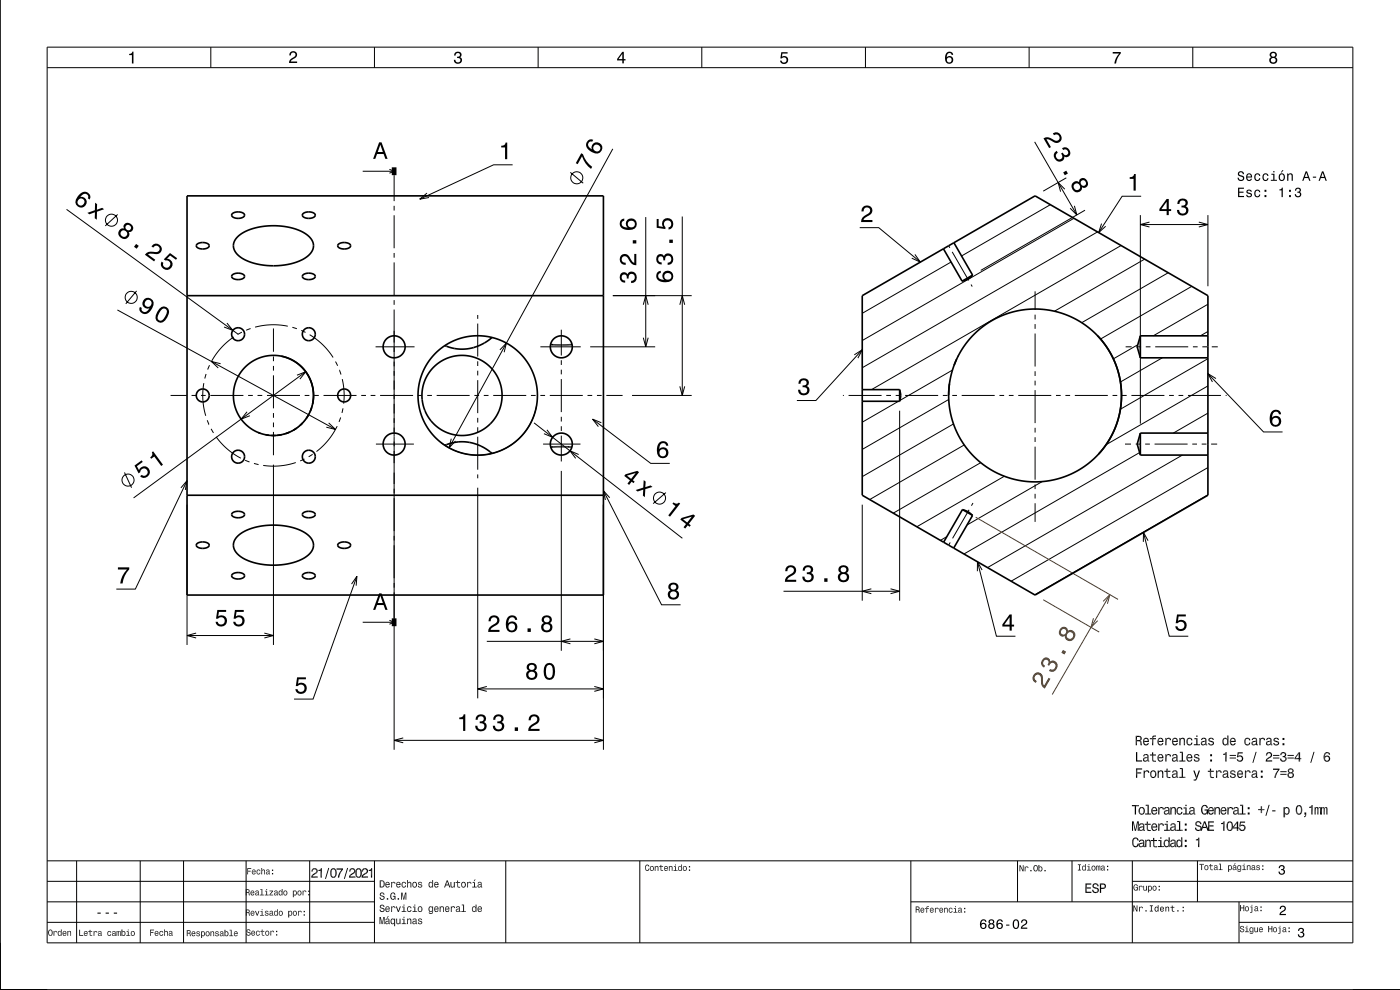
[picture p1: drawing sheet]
<svg xmlns="http://www.w3.org/2000/svg" width="297mm" height="210mm" viewBox="0 0 297 210" stroke-linecap="round" stroke-linejoin="round" font-family="sans-serif">
<g fill="none" stroke="#000" stroke-width=".21">
<path d="M10 10h277v190h-277zM10 14.4h277M44.7 10v4.4M79.4 10v4.4M114.2 10v4.4M148.9 10v4.4M183.6 10v4.4M218.3 10v4.4M253 10v4.4M76.9 36.3h6.7M82.6 35.9l1 .4-1 .4M83.6 37.2v5.5"/>
<path d="M108.8 35h-4.1l-15.7 7.2M121 36.6l2.7 2.3M130 31.6l-34.7 63.4M226.2 37.7l-4.9 2.8M14.1 44.4l36.4 26.5M25 45.5l-2.7 2.4M83.6 43.7v1M83.6 45.7v7M83.6 53.7v1M83.6 55.7v7M90.6 41l-1.6 1.2 2-.3M137 46v27.6"/>
<path d="M144.7 45.9v38M182.4 48.3h4l8.8 7.3M194.1 54l1.1 1.6-1.8-.8M201.3 52.1l.2 .5M201.8 55.6l-18.9 10.9M202 53.4l3.5 6.1M222.8 43.4l-18.8 10.9M227.8 46.3l-44.9 25.9M230.2 44.6l-22.1 12.8M232.8 49.2l-49.9 28.8M233.7 47.4l-.6 1.9 1.5-1.3M237.8 52.1l-52.9 30.5"/>
<path d="M241.9 45.6v44.3M241.9 47.6h14.4M242.1 41.6h-4l-5 7.7M242.8 55l-19.1 11M243.9 47.1l-2 .5 2 .6M247.8 57.9l-18.3 10.5M254.3 47.1l2 .5-2 .6M256.3 45.6v15.1M24.9 65.8l46.3 25.3M29 61.7l-2.3 2.7M43.7 79.3l-.3 1M44.4 77.5l-.3 .9"/>
<path d="M46.8 77.2l-1.9-.5 1.4 1.4M48.1 68.5l1.3 1.6-1.9-.7M49.6 71.5l-2.6 2.3-2.1 2.8M51.3 70.5l-.9 .4M53.2 69.7l-1 .3M58 69.7v4.9M58 75.6v1M58 77.6v1M58 79.6v7M61.1 69.2l-3.5-.3-3.5 .5M62 69.4l1 .3M63 79.6l1.9-.7-1.3 1.5"/>
<path d="M63.5 77.4a8.5 8.5 0 0 1 2.8 8.5 8.5 8.5 0 0 1-6.3 6.2M63.9 70.1l.9 .4M64.9 78.9l-36.6 26.7M65.7 71l2.8 2.1 2.2 2.7M71.2 76.7l.4 .9M72 78.5l.3 1M79.7 73.6h8.2M83.6 63.7v1M83.6 65.7v93.3M101.3 66.8v.8M101.3 68.6v7M101.3 76.6v1"/>
<path d="M101.3 78.6v1M106 74.2l1.4-1.4-.4 1.9M114.6 73.6h8.6M119.1 69.9v5.5M119.1 76.4v1M119.1 78.4v1M125.2 73.6h13.8M130 62.7h16.7M136.5 64.6l.5-1.9 .5 1.9M136.5 71.6l.5 2 .5-2M144.2 64.6l.5-1.9 .6 1.9M181.2 75.3l1.7-1.1-.9 1.8"/>
<path d="M182.9 74.2l-9.8 10.8h-4M202.1 78.5l-11.2 6.5M206 60.4l.3 .4M219.6 61.8v4M219.6 66.7v1.1M219.6 68.7v1.1M219.6 70.7v7M219.6 78.8v.9M238.8 73.6h1.3M241.1 73.6h1M241.4 73.1l-5.2 3M243.1 73.6h1"/>
<path d="M245.1 73.6h7M246.6 75.9l-8.9 5.1M252.8 60.7l-19.3 11.2M253.1 73.6h1M255.1 73.6h1M256.3 79.3l11.8 12.3h4M256.3 76.1l-18.6 10.7M256.3 70.3l-1.6 .9M256.3 64.5l-11.6 6.7M257.1 73.6h1.2M36.2 83.9h3.4M40.6 83.9h1"/>
<path d="M42.6 83.9h1M43.2 81.3l-.2 3.5 .6 3.4M44 89.1l.3 1M44.6 83.9h7M44.8 91l.5 .8M45.8 92.7l2.4 2.5 2.9 2M52 97.6l.9 .4M52.4 87.3l-1.2 1.6 1.8-.7M52.6 83.9h1M53.9 98.3l.9 .2M54.6 83.9h1M56.6 83.9h7"/>
<path d="M58 87.6v1M58 89.6v1M58 91.6v5M58 98.6v38.2M62.7 98.1l-3.4 .7-3.5-.1M64.6 97.4l-.9 .4M64.6 83.9h1M66.3 96.4l-.8 .5M66.6 83.9h1M68.6 83.9h7M69.7 89.7l1.5 1.4-2-.5M71.5 90.4l-1.9 3-2.5 2.4"/>
<path d="M72.3 88.6l-.4 .9M72.6 80.4l.4 2.5-.1 2.7M72.8 86.6l-.3 1M76.6 83.9h1M78.6 83.9h1M79.7 94.2h8.1M80.6 83.9h7M88.6 83.9h1M90.6 83.9h1M92.6 83.9h7M95.7 93.1l-.4 1.9 1.3-1.5M100.6 83.9h1"/>
<path d="M101.3 80.6v7M101.3 88.6v1M101.3 90.6v1M101.3 92.6v7M102.6 83.9h1M104.6 83.9h7M112.6 83.9h1M113.3 89.7l31.5 24.5M113.9 85.9l-.2 1a12.7 12.7 0 0 1-20.1 7M114.6 83.9h1M115.2 94.2h7.9M116 91.2l1.2 1.6-1.8-.8"/>
<path d="M116.6 83.9h7M119.1 80.4v7M119.1 88.4v1M119.1 90.4v1M119.1 92.4v5.5M119.1 99.9v38.1M122.8 96.4l-1.9-.8 1.2 1.6M124.6 83.9h1M125.7 88.9l12.3 9.4h4.1M126.6 83.9h1M127.6 89.7l-1.9-.8 1.2 1.6M128.6 83.9h3.5"/>
<path d="M134.1 83.9h12.6M144.2 82l.5 1.9 .6-1.9M178.8 83.9h.2M180 83.9h7M188 83.9h1M190 83.9h1M190.6 85.1l-7.7 4.5M190.9 87.1v40.3M192 83.9h7M200 83.9h1M201.3 84.7l-18.4 10.6M202 83.9h1"/>
<path d="M202.3 89.9l-19.4 11.2M204 83.9h7M204.6 94.4l-20.1 11.6M208.1 98.1l-18.6 10.8M212 83.9h1M214 83.9h1M216 83.9h7M219.6 80.8v.9M219.6 82.8v7M219.6 90.7v1.1M219.6 92.7v1.1M219.6 94.7v7"/>
<path d="M224 83.9h1M226 83.9h1M228 83.9h7M236 83.9h1M238 83.9h1M238.7 94.2h1.2M240 83.9h7M240.9 94.2h1M241.8 96l-37.3 21.5M242.9 94.2h1M244.9 94.2h7M248 83.9h1"/>
<path d="M250 83.9h1M250.8 96.5l-41.3 23.9M252 83.9h7M252.9 94.2h1M254.9 94.2h1M256.3 99.2l-41.8 24.1M256.3 87.6l-7.4 4.3M256.3 81.9l-21.6 12.4M256.9 94.2h1.3M258 80.3l-1.7-1 .9 1.7M260 83.9h.2M26.4 100.2l1.5 3.3"/>
<path d="M38.4 103.5l1.3-1.5-.4 1.9M39.7 102l-11 23h-4M39.7 107.1v29.7M101.3 100.6v.9M101.3 103.5v44.6M128 104.1l12.3 24.2h4.1M128 107.1v51.9M129.3 105.6l-1.3-1.5 .4 1.9M141.3 104.5l-2.7 2.3M182.9 107.1v20.3M200.9 113.8l-1.4 .8M201.6 115.1l-.3 .5"/>
<path d="M205.6 108.1l-3.5 6.1M206.4 106.7l-.3 .6M207.4 119.2l4 15.8h4M213.1 101l-18.6 10.7M219.6 102.8v.9M219.6 104.8v.9M219.6 106.8v3.9M221.1 102.2l-16 9.2M242.6 112.9l5.4 22.1h4.1M243.6 114.7l-1-1.8-.1 2M256.3 105l-36.8 21.2M39.7 134.8h18.3"/>
<path d="M41.6 134.3l-1.9 .5 1.9 .5M56.1 134.3l1.9 .5-1.9 .5M74.6 123.9l1.1-1.7-.1 2M75.7 122.2l-9.3 26.1h-4M76.9 132h6.7M82.6 131.6l1 .4-1 .4M103.3 136h24.7M121 135.5l-1.9 .5 1.9 .6M126.1 135.5l1.9 .5-1.9 .6M166.2 125.4h24.7M184.8 124.9l-1.9 .5 1.9 .5M188.9 124.9l2 .5-2 .5"/>
<path d="M208.3 120.9l-.9-1.7-.1 2M83.6 157h44.4M85.5 156.5l-1.9 .5 1.9 .6M101.3 146.1h26.7M103.3 145.6l-2 .5 2 .6M126.1 156.5l1.9 .5-1.9 .6M126.1 145.6l1.9 .5-1.9 .6M10 182.6h277M10 187h69.4M10 191.3h69.4M10 195.7h69.4M16.3 182.6v17.4"/>
<path d="M29.7 182.6v17.4M38.9 182.6v17.4M52.2 182.6v17.4M65.7 182.6v17.4M79.4 182.6v17.4M107.3 182.6v17.4M135.7 182.6v17.4M193.2 191.3h93.8M193.2 182.6v17.4M215.9 182.6v8.7M227.4 182.6v8.7M240.2 187h46.8"/>
<path d="M240.2 182.6v17.4M254 182.6v8.7M262.8 195.7h24.2M262.8 191.3v8.7"/>
<circle cx="122.4" cy="37.7" r="1.28"/>
<circle cx="23.6" cy="46.7" r="1.28"/>
<circle cx="27.8" cy="63.1" r="1.28"/>
<circle cx="27.2" cy="101.8" r="1.28"/>
<circle cx="139.9" cy="105.7" r="1.28"/>
</g>
<g fill="none" stroke="#000" stroke-width=".35">
<path d="M0 0v210h297M39.7 41.5h88.3v84.7h-88.3zM41.8 51.8a2.02 2.02 0 0 1 2.6 .2 1.26 1.26 0 0 1-1.8 .8 .76 .76 0 0 1-.9-.9zM49.3 58.3a1.85 1.85 0 0 1 2.6 .3 1.72 1.72 0 0 1-2.8 0zM49.3 45.3a1.84 1.84 0 0 1 2.6 .3 1.72 1.72 0 0 1-2.8 0zM50.4 50.2l1.1-.8 1.5-.7 3.1-.7h3.7l1.9 .3 1.5 .5a4.3 4.3 0 0 1 3.3 3.3 3.5 3.5 0 0 1-2.4 3 14.6 14.6 0 0 1-13.1-.6 2.56 2.56 0 0 1-1.2-3.5zM64.3 58.3a1.85 1.85 0 0 1 2.6 .3 1.72 1.72 0 0 1-2.8 0zM64.3 45.3a1.84 1.84 0 0 1 2.6 .3 1.72 1.72 0 0 1-2.8 0zM71.8 51.8a1.85 1.85 0 0 1 2.6 .3 1.72 1.72 0 0 1-2.8 0zM200.1 52.8l4 6.8M202.4 51.5l3.9 6.9M206.3 58.4a3.6 3.6 0 0 1-2.2 1.2"/>
<path d="M206.3 58.4l-2.2 1.2M39.7 62.7h88.3M59.7 75.5a8.5 8.5 0 0 1 6.8 8.4M104.4 71.6a9.4 9.4 0 0 1-10 1.7M116.8 73.1h4.6M182.9 62.7l36.7-21.2 36.7 21.2v42.4l-36.7 21.1-36.7-21.1zM202.9 76.2l-.5 1.3M203.3 75.5l-.1 .1M232.8 71.2l2.2 2.8 1.6 3.1 1 3.3 .3 3.3-.3 3.4-.9 3.3-1.6 3.3-2 2.6M241.9 71.2l-.6 2.4 .6 2.3M241.9 75.9h14.4M241.9 71.2h14.4"/>
<path d="M241.9 71.2v4.7M54.8 91.8l.4 .1M56.3 92.2l.8 .1M58.5 92.4h-.9M59.8 92.2l-1 .1M61.4 91.7l-.8 .3M62.9 90.8l-.7 .5M64.2 89.7l-.5 .5M65.4 88l-.4 .8M66.1 86.4l-.3 .9M66.5 83.9l-.2 1.8M66.5 83.9h.1"/>
<path d="M89.5 83.9h.1M98 93.7l-1.6 .1-2 .7M98 93.7h.1M98 93.7a9.8 9.8 0 0 1 6.4 2.5M116.8 94.8h4.5M182.9 85.1h8M182.9 82.6h8M190.9 82.6a3.5 3.5 0 0 1 0 2.5M190.9 82.6v2.5M201.4 81.4l-.1 2.4M241.9 91.9h14.4M241.9 91.9l-.6 2.3 .6 2.3"/>
<path d="M241.9 96.5h14.4M241.9 91.9v4.6M39.7 105.1h88.3M41.8 115.3a1.84 1.84 0 0 1 2.6 .3 1.73 1.73 0 0 1-2.8 0zM49.3 108.8a1.85 1.85 0 0 1 2.6 .3 1.72 1.72 0 0 1-2.8 0zM50.4 113.7l1-.7 1.4-.7 1.7-.5 1.9-.3h3.4l1.7 .3 1.7 .5a4.3 4.3 0 0 1 3.3 3.3 3.5 3.5 0 0 1-2.4 3 14.6 14.6 0 0 1-13.1-.5 2.56 2.56 0 0 1-1.2-3.5zM64.3 108.8a1.85 1.85 0 0 1 2.6 .3 1.72 1.72 0 0 1-2.8 0zM71.8 115.3a1.84 1.84 0 0 1 2.6 .3 1.73 1.73 0 0 1-2.8 0zM204.2 108.1a4.2 4.2 0 0 1 2.1 1.2M204.2 108.1l-4 6.9M204.2 108.1l2.1 1.2M206.3 109.3l-4 7"/>
<path d="M49.3 121.8a1.84 1.84 0 0 1 2.6 .3 1.72 1.72 0 0 1-2.8 0zM64.3 121.8a1.84 1.84 0 0 1 2.6 .3 1.72 1.72 0 0 1-2.8 0z"/>
<circle cx="50.5" cy="70.9" r="1.38"/>
<circle cx="65.5" cy="70.9" r="1.38"/>
<circle cx="83.6" cy="73.6" r="2.33"/>
<circle cx="119.1" cy="73.6" r="2.33"/>
<circle cx="43" cy="83.9" r="1.38"/>
<circle cx="50.5" cy="96.9" r="1.38"/>
<circle cx="58" cy="83.9" r="8.5"/>
<circle cx="65.5" cy="96.9" r="1.38"/>
<circle cx="73" cy="83.9" r="1.38"/>
<circle cx="83.6" cy="94.2" r="2.33"/>
<circle cx="98" cy="83.9" r="8.5"/>
<circle cx="101.3" cy="83.9" r="12.7"/>
<circle cx="119.1" cy="94.2" r="2.33"/>
<circle cx="219.6" cy="83.9" r="18.3"/>
</g>
<path d="M207 109.7l30.2 17.4M221.3 127.2l11.9 6.9" fill="none" stroke="#804000" stroke-width=".21"/>
<path d="M83.6 35.5v1.7M83.6 131.2v1.6" fill="none" stroke="#000" stroke-width="1" stroke-linecap="butt"/>
<g fill="#000">
<path d="M27.4 11.4a.55 .55 0 0 0 .7-.4h.2v2.5h-.3v-1.8h-.6z" fill-rule="evenodd"/>
<path d="M61.6 11.1a.84 .84 0 0 1 1.4 .2 .84 .84 0 0 1-.7 1.2l-.6 .5h1.3v.4h-1.7a1.98 1.98 0 0 1 1.3-1.5 .5 .5 0 0 0-.3-.8 .5 .5 0 0 0-.6 .7h-.3z" fill-rule="evenodd"/>
<path d="M96.5 11.2a.72 .72 0 0 1 1.1-.2 .72 .72 0 0 1 0 1.1 .8 .8 0 0 1 .3 1.2 .8 .8 0 0 1-1.1 .2l-.5-.4v-.4h.3a.52 .52 0 0 0 .5 .6 .52 .52 0 0 0 .5-.6 .52 .52 0 0 0-.6-.4v-.3a.44 .44 0 0 0 .5-.3 .44 .44 0 0 0-.3-.5 .44 .44 0 0 0-.5 .3v.3h-.4z" fill-rule="evenodd"/>
<path d="M132 11l-1.1 1.5v.3h1.1v.6h.3v-.6h.4v-.3h-.4v-1.5zM132 11.4v1.1h-.8z" fill-rule="evenodd"/>
<path d="M165.7 11.1h1.4v.3h-1.1l-.1 .6a.86 .86 0 0 1 1.2 .4 .86 .86 0 0 1-.6 1.2 .86 .86 0 0 1-1-.7h.3a.57 .57 0 0 0 .9 .2 .57 .57 0 0 0 0-.9 .57 .57 0 0 0-.9 .2h-.3z" fill-rule="evenodd"/>
<path d="M200.9 11.2a1.71 1.71 0 0 0 .1 2.3 .83 .83 0 0 0 1.1-.3 .83 .83 0 0 0-.2-1.1 .83 .83 0 0 0-1.1 .1 .74 .74 0 0 1 .6-1l.3 .1 .2 .3h.3a.8 .8 0 0 0-.5-.6 .8 .8 0 0 0-.8 .2zM200.8 12.7a.55 .55 0 0 1 1.1 0 .55 .55 0 0 1-1.1 0z" fill-rule="evenodd"/>
<path d="M236.1 11h1.7v.3a3.8 3.8 0 0 0-1 2.2h-.4a3.7 3.7 0 0 1 1-2.1h-1.3z" fill-rule="evenodd"/>
<path d="M269.5 11.1l-.1 .3a.56 .56 0 0 0 .3 .7 .78 .78 0 0 0-.2 1.2 .78 .78 0 0 0 1.2 0 .78 .78 0 0 0-.1-1.2 .68 .68 0 0 0 .2-.9 .68 .68 0 0 0-1-.2zM269.6 12.8a.51 .51 0 0 1 1 0 .51 .51 0 0 1-1 0zM269.7 11.7a.42 .42 0 0 1 .8 0 .42 .42 0 0 1-.8 0z" fill-rule="evenodd"/>
<path d="M80.4 30.2l-1.2 3.5h.4l.4-1h1.4l.3 1h.5l-1.3-3.5zM80.7 30.7l.5 1.5h-1.1z" fill-rule="evenodd"/>
<path d="M106.3 30.9a.77 .77 0 0 0 1-.7h.3v3.6h-.5v-2.5h-.8z" fill-rule="evenodd"/>
<path d="M123.3 32.5l-1.2 2.1 .5 .2 .9-1.6a5.2 5.2 0 0 0 1.9 2.6l.2-.4a5.2 5.2 0 0 1-1.9-2.7zM124.7 29.8a1.36 1.36 0 0 0 .5 2.2 1.63 1.63 0 0 0 2.4-.1 1.15 1.15 0 0 0-.8-1.7 1.15 1.15 0 0 0-1.2 1.5 1.02 1.02 0 0 1-.8-1.4 .58 .58 0 0 1 .8-.2l.3-.4-.5-.2zM125.9 31.4a.75 .75 0 0 1 1.4 0 .75 .75 0 0 1-1.4 0z" fill-rule="evenodd"/>
<path d="M262.8 36.5a.62 .62 0 0 0-.1 .7 .62 .62 0 0 0 .7 .3 .37 .37 0 0 1 .2 .5 .37 .37 0 0 1-.5 .1l-.3-.4h-.3a.69 .69 0 0 0 .9 .7 .69 .69 0 0 0 .4-1l-.7-.2a.36 .36 0 0 1-.1-.7 .36 .36 0 0 1 .6 .3l.1 .1h.2a.68 .68 0 0 0-.4-.6 .68 .68 0 0 0-.7 .2zM264.5 37a.83 .83 0 0 0-.1 .9 .83 .83 0 0 0 .8 .5l.4-.5-.8 .2-.2-.4h1v-.2a.64 .64 0 0 0-.3-.7 .64 .64 0 0 0-.8 .2zM264.7 37.1l.4-.1 .3 .4h-.8zM266.3 37a.83 .83 0 0 0-.2 .9 .83 .83 0 0 0 .9 .5l.4-.6h-.3l-.2 .4a.58 .58 0 0 1-.6-.6 .58 .58 0 0 1 .6-.6l.2 .3h.3a.62 .62 0 0 0-.5-.5 .62 .62 0 0 0-.6 .2zM268 37a.83 .83 0 0 0-.1 .9 .83 .83 0 0 0 .8 .5l.4-.6h-.2l-.3 .4a.58 .58 0 0 1-.5-.6 .58 .58 0 0 1 .5-.6l.2 .3h.3a.63 .63 0 0 0-.4-.5 .63 .63 0 0 0-.7 .2zM269.7 36.9v.2h.4v1h-.5v.3h1.3v-.3h-.5v-1.2zM270.1 36.3v.3h.3v-.3zM272 36.1l-.3 .5h.2l.4-.5zM271.4 37a.83 .83 0 0 0-.1 .9 .83 .83 0 0 0 .9 .5 .79 .79 0 0 0 .4-1.2 .79 .79 0 0 0-1.2-.2zM271.6 37.1l.1-.1a.56 .56 0 0 1 .6 .6 .56 .56 0 0 1-.6 .5l-.2-.3zM273.1 36.8v1.6h.2v-1.1l.4-.3 .3 .2v1.2h.3v-1.1a.51 .51 0 0 0-.4-.5 .51 .51 0 0 0-.6 .2v-.2zM277 36.4l-.7 2h.2l.2-.6h.8l.2 .6h.3l-.7-2zM277.1 36.6l.3 .9h-.6zM278.5 37.5v.2h.7v-.2zM280.5 36.4l-.8 2h.3l.2-.6h.8l.2 .6h.3l-.8-2zM280.6 36.6l.3 .9h-.6z" fill-rule="evenodd"/>
<path d="M16.7 41.4a1.62 1.62 0 0 0-.2 2.4 1.15 1.15 0 0 0 1.9-.6 1.15 1.15 0 0 0-1.4-1.4 1.03 1.03 0 0 1 1.4-.6 .58 .58 0 0 1 .2 .9l.4 .2a1.18 1.18 0 0 0-.4-1.5 1.18 1.18 0 0 0-1.6 .3zM16.4 42.8a.75 .75 0 0 1 1.5 0 .75 .75 0 0 1-1.5 0zM20.2 43l-.1 1.6-1.6 .6 .5 .3 1.1-.5v1.3l.4 .3 .1-1.7 1.5-.5-.4-.3-1.1 .4v-1.2z" fill-rule="evenodd"/>
<path d="M26.4 47.6l-.2 .4 .1 .5a1.11 1.11 0 0 0-1.3 1 1.11 1.11 0 0 0 1.1 1.2 1.03 1.03 0 0 0 1.1-.4 1.03 1.03 0 0 0 .1-1.1 .89 .89 0 0 0 1-.6 .89 .89 0 0 0-.5-1.1 .96 .96 0 0 0-1.4 .1zM25.5 49.6a.75 .75 0 0 1 1.5 0 .75 .75 0 0 1-1.5 0zM26.6 48.3a.6 .6 0 0 1 1.2 0 .6 .6 0 0 1-1.2 0zM28.9 51.7l-.5 .7 .6 .4 .4-.6zM32.5 51.8l-.4 .5 .4 .2a.7 .7 0 0 1 .9-.4 .7 .7 0 0 1 .4 1 .7 .7 0 0 1-.9 .4 1.8 1.8 0 0 0-2.2 .5l2 1.4 .2-.3-1.5-1.1a2.23 2.23 0 0 1 1.9-.1 1.14 1.14 0 0 0 1-1.5 1.14 1.14 0 0 0-1.8-.6zM36.1 53.7l-1.4 1.3 .4 .2a.78 .78 0 0 1 1 .6 .78 .78 0 0 1-.6 1 .78 .78 0 0 1-.9-.8l.1-.2-.4-.3a1.21 1.21 0 0 0 .6 1.7 1.21 1.21 0 0 0 1.6-.8 1.21 1.21 0 0 0-1.1-1.5l.7-.7 1.2 .9 .3-.3z" fill-rule="evenodd"/>
<path d="M139.5 57.8a1.33 1.33 0 0 0-.1 1.4 1.33 1.33 0 0 0 1.3 .7 1.63 1.63 0 0 0 2.1-1.3 1.15 1.15 0 0 0-1.5-1.1 1.15 1.15 0 0 0-.4 1.9 1.02 1.02 0 0 1-1.3-.9 .59 .59 0 0 1 .6-.6v-.5zM140.9 58.7a.75 .75 0 0 1 1.5 0 .75 .75 0 0 1-1.5 0zM139.5 54.2a1.17 1.17 0 0 0-.2 1.2 1.17 1.17 0 0 0 1.1 .7v-.4a.62 .62 0 0 1-.8-.4 .62 .62 0 0 1 .3-.8 .62 .62 0 0 1 .8 .2v.5h.4a.72 .72 0 0 1 .5-.9 .72 .72 0 0 1 .9 .5 .72 .72 0 0 1-.5 .9h-.4v.5a1.18 1.18 0 0 0 1.2-1.5 1.18 1.18 0 0 0-1.8-.6l-.1 .2a.86 .86 0 0 0-1.4-.1zM142 50.8v.7h.7v-.7zM139.3 46.5v1.8l1.9 .3v-.4a.79 .79 0 0 1-.2-1.2 .79 .79 0 0 1 1.2 0 .79 .79 0 0 1-.1 1.2h-.3v.5a1.21 1.21 0 0 0 1.1-1.5 1.21 1.21 0 0 0-1.7-.8 1.21 1.21 0 0 0-.5 1.7l-1-.1v-1.5z" fill-rule="evenodd"/>
<path d="M183.1 43.9a1.18 1.18 0 0 1 1.9 .3 1.18 1.18 0 0 1-1 1.7l-.5 .3-.3 .5h1.9v.4h-2.4a1.8 1.8 0 0 1 1.4-1.7 .71 .71 0 0 0 .5-.9 .71 .71 0 0 0-.9-.5 .71 .71 0 0 0-.5 .8h-.5l.1-.5z" fill-rule="evenodd"/>
<path d="M239.7 37.6a.77 .77 0 0 0 .9-.7h.3v3.5h-.4v-2.5h-.8z" fill-rule="evenodd"/>
<path d="M247.5 42.2l-1.5 2.1v.5h1.5v.8h.4v-.8h.5v-.4h-.5v-2.2zM247.5 42.8v1.6h-1.1zM250.1 42.4l-.3 .9h.4a.62 .62 0 0 1 .3-.8 .62 .62 0 0 1 .8 .3 .62 .62 0 0 1-.2 .8h-.5v.4a.72 .72 0 0 1 1 .5 .72 .72 0 0 1-.5 .9 .72 .72 0 0 1-.9-.5l-.1-.4h-.4a1.18 1.18 0 0 0 1.5 1.2 1.18 1.18 0 0 0 .6-1.8l-.2-.1a.9 .9 0 0 0 .3-1.2 .9 .9 0 0 0-1-.5z" fill-rule="evenodd"/>
<path d="M262.6 39.8v2h1.3v-.2h-1v-.7h.9v-.2h-.9v-.6h1v-.3zM264.6 40.3l-.2 .4 .1 .3 .8 .2a.35 .35 0 0 1-.3 .5 .35 .35 0 0 1-.4-.4h-.2a.59 .59 0 0 0 .7 .6 .59 .59 0 0 0 .4-.9l-.8-.2a.31 .31 0 0 1 .3-.4 .31 .31 0 0 1 .3 .3h.3a.62 .62 0 0 0-1-.4zM266.3 40.4a.83 .83 0 0 0-.2 1 .83 .83 0 0 0 .9 .4l.4-.5h-.3l-.2 .3a.58 .58 0 0 1-.6-.6 .58 .58 0 0 1 .6-.5l.2 .3h.3a.62 .62 0 0 0-.5-.6 .62 .62 0 0 0-.6 .2zM268.3 41.4v.4h.4v-.4zM268.3 40.3v.4h.4v-.4zM271.4 40.2v.2h.5v1.4h.2v-2zM273.5 41.4v.4h.4v-.4zM273.5 40.3v.4h.4v-.4zM274.9 40l-.2 .5h.3a.35 .35 0 0 1 .2-.5 .35 .35 0 0 1 .4 .2 .35 .35 0 0 1-.1 .4l-.3 .1v.2a.42 .42 0 0 1 .6 .3 .42 .42 0 0 1-.5 .5 .42 .42 0 0 1-.4-.5h-.2a.66 .66 0 0 0 .9 .7 .66 .66 0 0 0 .1-1.2 .58 .58 0 0 0 .1-.8 .58 .58 0 0 0-.9 .1z" fill-rule="evenodd"/>
<path d="M30.7 63.4a1.13 1.13 0 0 0-.4 1.5 1.13 1.13 0 0 0 1.4 .5 1.03 1.03 0 0 1-1.3 .7 .56 .56 0 0 1-.3-.8l-.4-.2a1.18 1.18 0 0 0 .6 1.4 1.18 1.18 0 0 0 1.5-.4 1.76 1.76 0 0 0 .2-2.8l-.5-.1zM30.7 64.4a.75 .75 0 0 1 1.5 0 .75 .75 0 0 1-1.5 0zM33.8 65.5a2.29 2.29 0 0 0-.7 2.5 1.14 1.14 0 0 0 1.9 0 2.32 2.32 0 0 0 .7-2.5 1.14 1.14 0 0 0-1.9 0zM34.4 65.5a.63 .63 0 0 1 .7 0 .63 .63 0 0 1 .3 .6 2.71 2.71 0 0 1-1.3 1.9l-.6-.3a2.29 2.29 0 0 1 .9-2.2z" fill-rule="evenodd"/>
<path d="M131.7 58a1.17 1.17 0 0 0-.2 1.3 1.17 1.17 0 0 0 1.1 .7v-.5a.62 .62 0 0 1-.7-.3 .62 .62 0 0 1 .2-.8 .62 .62 0 0 1 .8 .2l.1 .5h.4a.72 .72 0 0 1 .4-1 .72 .72 0 0 1 .9 .5 .72 .72 0 0 1-.5 .9l-.3 .1v.4a1.18 1.18 0 0 0 1.2-1.5 1.18 1.18 0 0 0-1.8-.6l-.2 .3a.86 .86 0 0 0-1.4-.2zM131.8 54.2a1.2 1.2 0 0 0-.2 1.3 1.2 1.2 0 0 0 1.1 .7v-.5a.7 .7 0 0 1-.8-.5 .7 .7 0 0 1 .5-.8 .7 .7 0 0 1 .9 .5 1.8 1.8 0 0 0 1.7 1.4v-2.4h-.4v1.9a2.2 2.2 0 0 1-1.2-1.5 1.1 1.1 0 0 0-1.6-.1zM134.2 51v.7h.8v-.7zM131.7 46.7a1.33 1.33 0 0 0 0 1.4 1.33 1.33 0 0 0 1.3 .7 1.63 1.63 0 0 0 2.1-1.3 1.15 1.15 0 0 0-1.6-1.1 1.15 1.15 0 0 0-.4 1.9 1.03 1.03 0 0 1-1.2-.8 .58 .58 0 0 1 .5-.7v-.4zM133.2 47.6a.75 .75 0 0 1 1.5 0 .75 .75 0 0 1-1.5 0z" fill-rule="evenodd"/>
<path d="M139.9 93.9a2.41 2.41 0 0 0 .2 3.2 1.16 1.16 0 0 0 1.5-.3 1.16 1.16 0 0 0-.2-1.6 1.16 1.16 0 0 0-1.5 .1 1.02 1.02 0 0 1 .8-1.3 .58 .58 0 0 1 .6 .5h.5a1.12 1.12 0 0 0-.8-.9 1.12 1.12 0 0 0-1.1 .3zM139.8 96.1a.75 .75 0 0 1 1.5 0 .75 .75 0 0 1-1.5 0z" fill-rule="evenodd"/>
<path d="M169.7 80.5a1.08 1.08 0 0 1 1.3-.2 1.08 1.08 0 0 1 .5 1.3l-.3 .3a1.06 1.06 0 0 1 .5 1.3 1.06 1.06 0 0 1-1.2 .7 1.1 1.1 0 0 1-1.2-1.2h.5a.71 .71 0 0 0 1 .7 .71 .71 0 0 0 0-1.2l-.5-.1v-.4a.61 .61 0 0 0 .8-.2 .61 .61 0 0 0-.3-.8 .61 .61 0 0 0-.8 .1l-.2 .6h-.4z" fill-rule="evenodd"/>
<path d="M269.9 87.2a2.39 2.39 0 0 0 .2 3.2 1.16 1.16 0 0 0 1.5-.3 1.16 1.16 0 0 0-.2-1.5 1.16 1.16 0 0 0-1.5 0 1.03 1.03 0 0 1 .8-1.3 .58 .58 0 0 1 .6 .6h.5a1.11 1.11 0 0 0-.8-1 1.11 1.11 0 0 0-1.1 .3zM269.8 89.4a.75 .75 0 0 1 1.5 0 .75 .75 0 0 1-1.5 0z" fill-rule="evenodd"/>
<path d="M28.5 98.8l.9 1.6 .3-.2a.8 .8 0 0 1 .9-.9 .8 .8 0 0 1 .7 1 .8 .8 0 0 1-1.2 .4l-.4 .3a1.21 1.21 0 0 0 1.8 0 1.21 1.21 0 0 0-.3-1.8 1.21 1.21 0 0 0-1.7 .5l-.5-.8 1.3-.9-.3-.3zM32.2 95.9a.77 .77 0 0 1-.3 1.1l.2 .3 .6-.5 1.5 2 .4-.2-2.1-2.9z" fill-rule="evenodd"/>
<path d="M132.7 100.6l-.3 .4 1.2 .9-.5 .7 .4 .3 .5-.7 .4 .3 .2-.3-.4-.3 1.4-1.7-.4-.3zM133 100.9l1.9-.6-1 1.3zM136.6 101.8l-.1 1.6-1.6 .5 .4 .4 1.2-.4-.1 1.2 .4 .4 .1-1.7 1.5-.5-.4-.3-1.1 .3 .1-1.1z" fill-rule="evenodd"/>
<path d="M142.9 106.6l-.2 .3 .6 .5-1.5 1.9 .3 .3 2.2-2.8-.3-.2a.77 .77 0 0 1-1.1 0zM144.6 109.9l-.3 .3 1.2 1-.5 .6 .4 .3 .5-.7 .4 .3 .2-.3-.4-.3 1.4-1.7-.4-.3zM144.9 110.2l1.8-.6-.9 1.2z" fill-rule="evenodd"/>
<path d="M25 120.3h2.4v.5a5.2 5.2 0 0 0-1.4 3h-.5a5.2 5.2 0 0 1 1.4-3h-1.9z" fill-rule="evenodd"/>
<path d="M46.1 129.4l-.3 1.8h.4a.79 .79 0 0 1 1.2-.1 .79 .79 0 0 1 0 1.1 .79 .79 0 0 1-1.1-.1l-.1-.2h-.5a1.21 1.21 0 0 0 1.5 1 1.21 1.21 0 0 0 .8-1.6 1.21 1.21 0 0 0-1.7-.6l.1-.9h1.6v-.4zM49.8 129.4l-.2 1.8h.4a.79 .79 0 0 1 1.1-.1 .79 .79 0 0 1 .1 1.1 .79 .79 0 0 1-1.2-.1l-.1-.2h-.4a1.21 1.21 0 0 0 1.5 1 1.21 1.21 0 0 0 .8-1.6 1.21 1.21 0 0 0-1.8-.6l.2-.9h1.5v-.4z" fill-rule="evenodd"/>
<path d="M80.4 125.9l-1.2 3.5h.4l.4-1.1h1.4l.3 1.1h.5l-1.3-3.5zM80.7 126.4l.5 1.5h-1.1z" fill-rule="evenodd"/>
<path d="M104 130.8l-.4 1h.5a.7 .7 0 0 1 .5-.9 .7 .7 0 0 1 .9 .6 .7 .7 0 0 1-.5 .8 1.8 1.8 0 0 0-1.4 1.7h2.4v-.4h-1.9a2.23 2.23 0 0 1 1.4-1.1 1.13 1.13 0 0 0 .1-1.7 1.13 1.13 0 0 0-1.6 0zM107.8 130.8a2.41 2.41 0 0 0 .2 3.2 1.16 1.16 0 0 0 1.6-.3 1.16 1.16 0 0 0-.2-1.5 1.16 1.16 0 0 0-1.6 0 1.02 1.02 0 0 1 .8-1.3 .58 .58 0 0 1 .7 .6h.4a1.12 1.12 0 0 0-.7-.9 1.12 1.12 0 0 0-1.2 .2zM107.8 133a.75 .75 0 0 1 1.5 0 .75 .75 0 0 1-1.5 0zM111.9 133.3v.7h.7v-.7zM115.2 130.8a.83 .83 0 0 0 .2 1.4 1.11 1.11 0 0 0-.5 1.5 1.11 1.11 0 0 0 1.6 .4 1.03 1.03 0 0 0 .7-1 1.03 1.03 0 0 0-.6-.9 .88 .88 0 0 0 .4-1.1 .88 .88 0 0 0-1-.6zM115.3 133.1a.71 .71 0 0 1 1.4 0 .71 .71 0 0 1-1.4 0zM115.4 131.5a.6 .6 0 0 1 1.2 0 .6 .6 0 0 1-1.2 0z" fill-rule="evenodd"/>
<path d="M142.1 123.8a.83 .83 0 0 0 .1 1.4 1.11 1.11 0 0 0-.4 1.6 1.11 1.11 0 0 0 1.6 .3 1.03 1.03 0 0 0 .7-.9 1.03 1.03 0 0 0-.6-1 .88 .88 0 0 0 .4-1.1 .88 .88 0 0 0-1-.5zM142.1 126.1a.75 .75 0 0 1 1.5 0 .75 .75 0 0 1-1.5 0zM142.3 124.6a.59 .59 0 0 1 1.1 0 .59 .59 0 0 1-1.1 0z" fill-rule="evenodd"/>
<path d="M166.9 120.2l-.2 .4-.1 .6h.4a.7 .7 0 0 1 .6-.9 .7 .7 0 0 1 .8 .5 .7 .7 0 0 1-.5 .9 1.8 1.8 0 0 0-1.4 1.7h2.4v-.4h-1.9a2.2 2.2 0 0 1 1.5-1.2 1.13 1.13 0 0 0 .1-1.7 1.13 1.13 0 0 0-1.7 .1zM170.6 120.2l-.3 .9h.4a.62 .62 0 0 1 .4-.8 .62 .62 0 0 1 .8 .3 .62 .62 0 0 1-.3 .8h-.4v.4a.72 .72 0 0 1 .9 .4 .72 .72 0 0 1-.5 1 .72 .72 0 0 1-.9-.5v-.4h-.5a1.18 1.18 0 0 0 1.5 1.2 1.18 1.18 0 0 0 .6-1.8l-.2-.2a.9 .9 0 0 0 .3-1.1 .9 .9 0 0 0-1-.5zM174.9 122.7v.7h.7v-.7zM178.1 120.1a.84 .84 0 0 0 .2 1.4 1.11 1.11 0 0 0-.4 1.6 1.11 1.11 0 0 0 1.6 .3 1.03 1.03 0 0 0 .6-.9 1.03 1.03 0 0 0-.5-1 .88 .88 0 0 0 .4-1.1 .88 .88 0 0 0-1.1-.5zM178.2 122.4a.71 .71 0 0 1 1.4 0 .71 .71 0 0 1-1.4 0zM178.3 120.9a.6 .6 0 0 1 1.2 0 .6 .6 0 0 1-1.2 0z" fill-rule="evenodd"/>
<path d="M214.2 130.3l-1.6 2.2v.4h1.6v.9h.4v-.9h.5v-.4h-.5v-2.2zM214.2 130.9v1.6h-1.1z" fill-rule="evenodd"/>
<path d="M249.7 130.3h1.9v.5h-1.6l-.1 .9a1.21 1.21 0 0 1 1.7 .6 1.21 1.21 0 0 1-.8 1.6 1.21 1.21 0 0 1-1.5-1h.5a.79 .79 0 0 0 1 .5 .79 .79 0 0 0 .4-1.1 .79 .79 0 0 0-1.1-.3l-.3 .2h-.4z" fill-rule="evenodd"/>
<path d="M63 143.7h1.9v.4h-1.5l-.2 .9a1.21 1.21 0 0 1 1.8 .6 1.21 1.21 0 0 1-.8 1.6 1.21 1.21 0 0 1-1.6-1h.5a.8 .8 0 0 0 1.2 .4 .8 .8 0 0 0 .1-1.3 .8 .8 0 0 0-1.2 .2h-.4z" fill-rule="evenodd"/>
<path d="M97.4 152.2v.4h.8v2.4h.5v-3.5h-.3a.77 .77 0 0 1-1 .7zM101.2 151.8l-.3 .9h.4a.62 .62 0 0 1 .4-.8 .62 .62 0 0 1 .8 .3 .62 .62 0 0 1-.2 .8h-.5v.4a.72 .72 0 0 1 .9 .5 .72 .72 0 0 1-.5 .9 .72 .72 0 0 1-.9-.5v-.4h-.5a1.18 1.18 0 0 0 1.5 1.2 1.18 1.18 0 0 0 .6-1.8l-.2-.1a.97 .97 0 0 0 .2-1.4 .97 .97 0 0 0-1.4-.2zM104.9 151.8l-.3 .9h.5a.62 .62 0 0 1 .3-.8 .62 .62 0 0 1 .8 .3 .62 .62 0 0 1-.2 .8h-.5v.4a.72 .72 0 0 1 .9 .5 .72 .72 0 0 1-.4 .9 .72 .72 0 0 1-.9-.5l-.1-.4h-.5a1.18 1.18 0 0 0 1.6 1.2 1.18 1.18 0 0 0 .6-1.8l-.3-.1a.97 .97 0 0 0 .2-1.4 .97 .97 0 0 0-1.3-.2zM109.2 154.3v.7h.7v-.7zM112.5 151.8l-.4 1h.5a.7 .7 0 0 1 .5-.9 .7 .7 0 0 1 .9 .6 .7 .7 0 0 1-.5 .8 1.8 1.8 0 0 0-1.4 1.7h2.4v-.4h-1.9a2.2 2.2 0 0 1 1.4-1.1 1.13 1.13 0 0 0 .1-1.7 1.13 1.13 0 0 0-1.6 0z" fill-rule="evenodd"/>
<path d="M112 140.9a.83 .83 0 0 0 .2 1.3 1.11 1.11 0 0 0-.4 1.6 1.11 1.11 0 0 0 1.5 .3 1.03 1.03 0 0 0 .7-.9 1.03 1.03 0 0 0-.6-1 .88 .88 0 0 0 .4-1 .88 .88 0 0 0-1-.6zM112.1 143.2a.71 .71 0 0 1 1.4 0 .71 .71 0 0 1-1.4 0zM112.2 141.6a.6 .6 0 0 1 1.2 0 .6 .6 0 0 1-1.2 0zM115.6 141.1a2.67 2.67 0 0 0 .4 3 1.14 1.14 0 0 0 1.7-.9 2.31 2.31 0 0 0-.6-2.5l-.6-.1-.5 .1zM116.2 141.1h.7a2.37 2.37 0 0 1 0 2.6h-.7a2.37 2.37 0 0 1 0-2.6z" fill-rule="evenodd"/>
<path d="M240.9 156.1l.3 .2v.7l.7-.2v1l-.1-.5-.6-.1v.9z" fill-rule="evenodd"/>
<path d="M240.9 156.1h1l-.2 .2h-.5z" fill-rule="evenodd"/>
<path d="M241.9 156.1l.2 .1-.2 .5-.2-.4z" fill-rule="evenodd"/>
<path d="M241.9 156.7v1.3z" fill-rule="evenodd"/>
<path d="M242.1 156.2l-.1 1.9z" fill-rule="evenodd"/>
<path d="M242 157.2l.2 .6z" fill-rule="evenodd"/>
<path d="M242.1 156.2l.1 .5-.1 .3z" fill-rule="evenodd"/>
<path d="M242 157.2l.3 .9h-.3z" fill-rule="evenodd"/>
<path d="M242.7 156.7l-.1 1.2a1.16 1.16 0 0 1 .1-1.2z" fill-rule="evenodd"/>
<path d="M242.7 156.7l.2-.2-.1 .5z" fill-rule="evenodd"/>
<path d="M242.9 156.5h.2v.2l-.3 .3z" fill-rule="evenodd"/>
<path d="M242.7 160.1l.4-.2-.3 .4z" fill-rule="evenodd"/>
<path d="M242.7 156.7l.1 .9 .3 .3v.2l-.5-.2z" fill-rule="evenodd"/>
<path d="M243.1 157.9l.2-.1v.3h-.2z" fill-rule="evenodd"/>
<path d="M243.1 156.5l.5 .2-.2 .1-.3-.1z" fill-rule="evenodd"/>
<path d="M242.7 157.2h.8l-.1-.4 .2-.1 .2 .7h-1.1z" fill-rule="evenodd"/>
<path d="M243.5 157.6h.2l-.4 .5z" fill-rule="evenodd"/>
<path d="M243.6 156.7l.2 .7z" fill-rule="evenodd"/>
<path d="M243.9 156.6h.5v-.3l.3 1.8-.3-1.3h-.5z" fill-rule="evenodd"/>
<path d="M244.5 156.1l.2 2-.3-1.8z" fill-rule="evenodd"/>
<path d="M244.5 156.1l.2 .5h.5v.2h-.5v1.3z" fill-rule="evenodd"/>
<path d="M244.4 159.6h.2l-.2 1.7v-1h-.4v-.3h.4z" fill-rule="evenodd"/>
<path d="M244.6 159.6l-.1 1.9z" fill-rule="evenodd"/>
<path d="M244.4 156.8l.3 1.3h-.3z" fill-rule="evenodd"/>
<path d="M244.5 156.1l.5-.1-.3 .5z" fill-rule="evenodd"/>
<path d="M245 156h.2v.2l-.5 .1z" fill-rule="evenodd"/>
<path d="M245.7 156.7v1.2a1.16 1.16 0 0 1 0-1.2z" fill-rule="evenodd"/>
<path d="M245.7 156.7l.2-.2-.1 .5z" fill-rule="evenodd"/>
<path d="M245.9 156.5h.3v.2l-.4 .3z" fill-rule="evenodd"/>
<path d="M245.7 156.7l.1 .9 .4 .3v.2l-.5-.2z" fill-rule="evenodd"/>
<path d="M246.2 157.9l.2-.1v.3h-.2z" fill-rule="evenodd"/>
<path d="M246.2 156.5l.5 .2-.2 .1-.3-.1z" fill-rule="evenodd"/>
<path d="M246.2 159.9l.5 .2-.2 .2-.3-.1z" fill-rule="evenodd"/>
<path d="M245.8 157.2h.8l-.1-.4 .2-.1 .1 .7h-1z" fill-rule="evenodd"/>
<path d="M246.5 157.6h.3l-.4 .5z" fill-rule="evenodd"/>
<path d="M246.7 156.7l.1 .7z" fill-rule="evenodd"/>
<path d="M247.2 156.5h.2v.3l.1-.1v1.4z" fill-rule="evenodd"/>
<path d="M247.2 156.5l.3 1.6h-.3z" fill-rule="evenodd"/>
<path d="M247.5 156.7l.6-.2 .1 .4-.3-.2-.3 .1z" fill-rule="evenodd"/>
<path d="M247.5 156.7v.3z" fill-rule="evenodd"/>
<path d="M248.1 156.5l.3 .5h-.2z" fill-rule="evenodd"/>
<path d="M248.8 156.7v1.2a1.16 1.16 0 0 1 0-1.2z" fill-rule="evenodd"/>
<path d="M248.8 156.7l.2-.2-.1 .5z" fill-rule="evenodd"/>
<path d="M249 156.5h.3v.2l-.4 .3z" fill-rule="evenodd"/>
<path d="M248.8 160.1l.4-.2-.3 .4z" fill-rule="evenodd"/>
<path d="M248.8 156.7l.1 .9 .4 .3-.1 .2-.4-.2z" fill-rule="evenodd"/>
<path d="M249.3 157.9l.2-.1v.3h-.3z" fill-rule="evenodd"/>
<path d="M249.3 156.5l.4 .2-.2 .1-.2-.1z" fill-rule="evenodd"/>
<path d="M248.9 157.2h.7l-.1-.4 .2-.1 .2 .7h-1z" fill-rule="evenodd"/>
<path d="M249.6 157.6h.3l-.4 .5z" fill-rule="evenodd"/>
<path d="M249.7 156.7l.2 .7z" fill-rule="evenodd"/>
<path d="M250.3 159.5h.6l-.2 .2h-.4z" fill-rule="evenodd"/>
<path d="M250.2 156.5h.2v.3l.1-.2-.1 1.5z" fill-rule="evenodd"/>
<path d="M250.2 156.5l.2 1.6h-.2z" fill-rule="evenodd"/>
<path d="M250.7 159.7l.2-.2v1.8l.6 .2h-1.3v-.2h.5z" fill-rule="evenodd"/>
<path d="M250.5 156.6l.4-.1 .1 .2h-.3l-.2 .3z" fill-rule="evenodd"/>
<path d="M250.9 156.5l.4 .2 .1 1.4z" fill-rule="evenodd"/>
<path d="M251.3 156.7l.1 1.4z" fill-rule="evenodd"/>
<path d="M251.1 157.1l.3 1h-.3z" fill-rule="evenodd"/>
<path d="M251.7 157l.2 .9z" fill-rule="evenodd"/>
<path d="M251.9 156.7l.1 .9-.1 .3-.2-.9z" fill-rule="evenodd"/>
<path d="M252 157.6l.1 .5-.2-.2z" fill-rule="evenodd"/>
<path d="M251.9 156.7l.4-.2-.3 .5z" fill-rule="evenodd"/>
<path d="M252.3 156.5h.3v.3l-.4-.1z" fill-rule="evenodd"/>
<path d="M252.3 159.9l.5 .2-.2 .2-.3-.1z" fill-rule="evenodd"/>
<path d="M252 157.6l.2 .3 .4-.1v.3h-.5z" fill-rule="evenodd"/>
<path d="M252.7 157.5h.3l-.4 .6z" fill-rule="evenodd"/>
<path d="M252.6 156.5l.4 .5h-.3z" fill-rule="evenodd"/>
<path d="M253.4 156.6h.6l-.2 .2h-.4z" fill-rule="evenodd"/>
<path d="M253.8 156h.2v.3h-.2z" fill-rule="evenodd"/>
<path d="M253.6 160l.2-.1 .2 .3h-.4z" fill-rule="evenodd"/>
<path d="M253.8 156.8l.2-.2v1.3l.6 .2h-1.3v-.2h.5z" fill-rule="evenodd"/>
<path d="M254 157.9h.6v.2z" fill-rule="evenodd"/>
<path d="M253.8 159.9l.5 .2-.1 .2z" fill-rule="evenodd"/>
<path d="M254.9 157.3l.1 .8-.2-.2z" fill-rule="evenodd"/>
<path d="M255.1 157.2h.4v.2l-.5 .2z" fill-rule="evenodd"/>
<path d="M255 156.6v.4h-.2z" fill-rule="evenodd"/>
<path d="M255 156.6l.4-.1-.3 .4z" fill-rule="evenodd"/>
<path d="M254.9 157.3l.2-.1-.1 .6 .2 .3h-.2z" fill-rule="evenodd"/>
<path d="M255.4 156.5h.2l.1 .3-.5-.1z" fill-rule="evenodd"/>
<path d="M255.1 157.9l.4 .2h-.3z" fill-rule="evenodd"/>
<path d="M255.7 156.9v1v-.6l-.2 .1z" fill-rule="evenodd"/>
<path d="M255.3 157.9l.3-.1 .1-.3v.4l-.2 .2z" fill-rule="evenodd"/>
<path d="M255.7 157.9v.1z" fill-rule="evenodd"/>
<path d="M255.6 156.5l.2 .1 .2 1.5-.3-.1z" fill-rule="evenodd"/>
<path d="M255.8 156.6l.2 1.5z" fill-rule="evenodd"/>
<path d="M256 157.9l.1 .2h-.1z" fill-rule="evenodd"/>
<path d="M256.5 156.6v.6l-.2-.3z" fill-rule="evenodd"/>
<path d="M256.5 156.6l.2-.1-.1 .8-.1-.1z" fill-rule="evenodd"/>
<path d="M256.3 157.6h.3l.1 .5z" fill-rule="evenodd"/>
<path d="M256.6 157.7l.3 .4h-.2z" fill-rule="evenodd"/>
<path d="M256.7 160h.4v.4h-.4z" fill-rule="evenodd"/>
<path d="M256.6 156.9l.2 .5-.2-.1z" fill-rule="evenodd"/>
<path d="M256.7 156.5h.2l.2 .2-.4 .1z" fill-rule="evenodd"/>
<path d="M256.8 157.9h.3l.1 .2h-.3z" fill-rule="evenodd"/>
<path d="M256.9 156.5l.4 .1-.1 .2z" fill-rule="evenodd"/>
<path d="M257.1 157.9l.2-.1 .1 .2-.2 .1z" fill-rule="evenodd"/>
<path d="M257.3 156.6l.2 .3h-.2z" fill-rule="evenodd"/>
<path d="M256.6 156.9l.5 .3 .1 .3-.4-.1z" fill-rule="evenodd"/>
<path d="M257.1 157.2l.3 .1-.1 .4z" fill-rule="evenodd"/>
<path d="M257.4 157.3l.2 .3-.2 .4-.1-.2z" fill-rule="evenodd"/>
<path d="M259.3 157l.2 .9z" fill-rule="evenodd"/>
<path d="M259.5 156.7l.4-.2-.3 .6v.5z" fill-rule="evenodd"/>
<path d="M259.9 156.5l.3 .1v.3l-.2-.2-.3 .2z" fill-rule="evenodd"/>
<path d="M259.5 156.7l.1 .9 .3 .5-.4-.2-.2-.9z" fill-rule="evenodd"/>
<path d="M260 159.5h.2v2z" fill-rule="evenodd"/>
<path d="M259.7 157.8l.1 .1a.37 .37 0 0 0 .5-.3v-.3l.1 .5-.4 .3h-.1z" fill-rule="evenodd"/>
<path d="M260.4 156l.2 2.1-.2-.3-.2-1.2 .2 .2z" fill-rule="evenodd"/>
<path d="M260.4 157.8l.2 .3h-.2z" fill-rule="evenodd"/>
<path d="M261.1 156.7v1.2a1.16 1.16 0 0 1 0-1.2z" fill-rule="evenodd"/>
<path d="M261.1 156.7l.2-.2-.1 .5z" fill-rule="evenodd"/>
<path d="M261.3 156.5h.2v.2l-.3 .3z" fill-rule="evenodd"/>
<path d="M261.1 156.7l.1 .9 .4 .3-.1 .2-.4-.2z" fill-rule="evenodd"/>
<path d="M261.6 157.9l.2-.1-.1 .3h-.2z" fill-rule="evenodd"/>
<path d="M261.5 156.5l.5 .2-.2 .1-.3-.1z" fill-rule="evenodd"/>
<path d="M261.2 157.2h.7l-.1-.4 .2-.1 .2 .7h-1z" fill-rule="evenodd"/>
<path d="M261.9 157.6h.2l-.4 .5z" fill-rule="evenodd"/>
<path d="M262 156.7l.2 .7z" fill-rule="evenodd"/>
<path d="M262.6 159.6h1v.2h-.8l-.1 .6 .1 .1-.2 .1z" fill-rule="evenodd"/>
<path d="M264 157l.1 .9z" fill-rule="evenodd"/>
<path d="M264.1 156.7l.1 .9-.1 .3-.1-.9z" fill-rule="evenodd"/>
<path d="M264.2 157.6l.1 .5-.2-.2z" fill-rule="evenodd"/>
<path d="M264.1 156.7l.5-.2-.4 .5z" fill-rule="evenodd"/>
<path d="M264.6 156.5h.3v.3l-.4-.1z" fill-rule="evenodd"/>
<path d="M264.2 157.6l.2 .3 .5-.1v.3h-.6z" fill-rule="evenodd"/>
<path d="M265 157.5h.2l-.3 .6z" fill-rule="evenodd"/>
<path d="M264.9 156.5l.3 .5h-.2z" fill-rule="evenodd"/>
<path d="M265.6 157.3l.2 .8-.3-.4z" fill-rule="evenodd"/>
<path d="M265.8 157.2h.5l-.1 .2-.4 .2z" fill-rule="evenodd"/>
<path d="M265.7 156.6l.1 .4h-.2z" fill-rule="evenodd"/>
<path d="M265.7 156.6l.4-.1-.3 .4z" fill-rule="evenodd"/>
<path d="M265.6 157.3l.2-.1v.6l.2 .3h-.2z" fill-rule="evenodd"/>
<path d="M266.1 156.5h.3v.3l-.4-.1z" fill-rule="evenodd"/>
<path d="M265.9 157.9l.3 .2h-.2z" fill-rule="evenodd"/>
<path d="M266.4 156.9l.1 1-.1-.6-.2 .1z" fill-rule="evenodd"/>
<path d="M266 157.9l.3-.1 .1-.3 .1 .4-.3 .2z" fill-rule="evenodd"/>
<path d="M266.5 157.9v.1z" fill-rule="evenodd"/>
<path d="M266.4 156.5l.1 .1 .2 1.5-.2-.1z" fill-rule="evenodd"/>
<path d="M266.5 156.6l.2 1.5z" fill-rule="evenodd"/>
<path d="M266.7 157.9l.1 .2h-.1z" fill-rule="evenodd"/>
<path d="M267.2 156.5h.2v.3l.1-.1-.1 1.4z" fill-rule="evenodd"/>
<path d="M267.2 156.5l.2 1.6h-.2z" fill-rule="evenodd"/>
<path d="M267.5 156.7l.6-.2v.4l-.3-.2-.3 .1z" fill-rule="evenodd"/>
<path d="M267.5 156.7v.3z" fill-rule="evenodd"/>
<path d="M268.1 156.5l.3 .5h-.3z" fill-rule="evenodd"/>
<path d="M268.7 157.3l.1 .8-.2-.4z" fill-rule="evenodd"/>
<path d="M268.7 159.7l.1 .6-.2-.4z" fill-rule="evenodd"/>
<path d="M268.9 157.2h.4v.2l-.5 .2z" fill-rule="evenodd"/>
<path d="M268.8 156.6l.1 .4h-.3z" fill-rule="evenodd"/>
<path d="M268.7 159.7l.5-.2-.4 .5z" fill-rule="evenodd"/>
<path d="M268.8 156.6l.4-.1-.3 .4z" fill-rule="evenodd"/>
<path d="M268.7 157.3l.2-.1-.1 .6 .2 .3h-.2z" fill-rule="evenodd"/>
<path d="M269.2 156.5h.2l.1 .3-.5-.1z" fill-rule="evenodd"/>
<path d="M269.2 159.5l.5 .2-.1 .4-.2-.3h-.4z" fill-rule="evenodd"/>
<path d="M269 157.9l.3 .2h-.3z" fill-rule="evenodd"/>
<path d="M269.5 156.9v1v-.6l-.2 .1z" fill-rule="evenodd"/>
<path d="M269.1 157.9l.3-.1 .1-.3v.4l-.2 .2z" fill-rule="evenodd"/>
<path d="M269.5 157.9v.1z" fill-rule="evenodd"/>
<path d="M269.4 156.5l.2 .1 .2 1.5-.3-.1z" fill-rule="evenodd"/>
<path d="M269.6 156.6l.2 1.5z" fill-rule="evenodd"/>
<path d="M269.8 157.9l.1 .2h-.1z" fill-rule="evenodd"/>
<path d="M270.3 156.6v.6l-.1-.3z" fill-rule="evenodd"/>
<path d="M270.3 156.6l.2-.1-.1 .8-.1-.1z" fill-rule="evenodd"/>
<path d="M270.1 157.6h.3l.1 .5z" fill-rule="evenodd"/>
<path d="M270.4 157.7l.3 .4h-.2z" fill-rule="evenodd"/>
<path d="M270.4 156.9l.2 .5-.2-.1z" fill-rule="evenodd"/>
<path d="M270.5 156.5h.2l.2 .2-.4 .1z" fill-rule="evenodd"/>
<path d="M270.6 157.9h.3l.1 .2h-.3z" fill-rule="evenodd"/>
<path d="M270.7 156.5l.5 .1-.2 .2z" fill-rule="evenodd"/>
<path d="M270.9 157.9l.2-.1 .1 .2-.2 .1z" fill-rule="evenodd"/>
<path d="M271.2 156.6l.1 .3h-.2z" fill-rule="evenodd"/>
<path d="M270.4 156.9l.5 .3 .1 .3-.4-.1z" fill-rule="evenodd"/>
<path d="M270.9 157.2l.3 .1-.1 .4z" fill-rule="evenodd"/>
<path d="M271.2 157.3l.2 .3-.2 .4-.1-.2z" fill-rule="evenodd"/>
<path d="M271.8 159.7l.2-.1-.1 .6-.3-.3z" fill-rule="evenodd"/>
<path d="M272.1 157.7h.4v.4h-.4z" fill-rule="evenodd"/>
<path d="M272.1 156.5h.4v.5h-.4z" fill-rule="evenodd"/>
<path d="M272.5 159.6l.2 .1-.1 .4-.2-.3z" fill-rule="evenodd"/>
<path d="M275.5 159.6l-.6 1.2h.6v-1.2h.3v1.9l-.3-.5-.9-.2z" fill-rule="evenodd"/>
<path d="M275.5 159.6v.3l-.6 .9z" fill-rule="evenodd"/>
<path d="M281 159.8v1.6l-.2-.7z" fill-rule="evenodd"/>
<path d="M281.5 159.5l.3 .1v.2h-.3z" fill-rule="evenodd"/>
<path d="M281.8 159.6l.4 .5h-.3z" fill-rule="evenodd"/>
<path d="M240.1 170.8h1.5l-.9 .2h-.6z" fill-rule="evenodd"/>
<path d="M240.1 174.2h.4l.4 1.8 .3-1.8h.4v2l-.2-1.8-.4 1.8h-.3l-.3-1.8v1.8h-.3z" fill-rule="evenodd"/>
<path d="M240.2 178.2l.2 1.3-.2-.4z" fill-rule="evenodd"/>
<path d="M240.4 177.9v1.6l-.2-1.3z" fill-rule="evenodd"/>
<path d="M240.5 179l.1 .7-.2-.2z" fill-rule="evenodd"/>
<path d="M240.4 177.9l.5-.3-.4 .7z" fill-rule="evenodd"/>
<path d="M240.9 177.6l.2 .1v.3l-.4-.1z" fill-rule="evenodd"/>
<path d="M240.7 171l.9-.2v.2h-.6v1.8h-.3z" fill-rule="evenodd"/>
<path d="M241 159.5h.3v1.8h1v.2h-1.3z" fill-rule="evenodd"/>
<path d="M240.5 179l.1 .3a.37 .37 0 0 0 .6 .1v.3h-.6z" fill-rule="evenodd"/>
<path d="M241 163h1.3v.2h-1v1.8z" fill-rule="evenodd"/>
<path d="M241.3 163.8h.8v.3h-.8z" fill-rule="evenodd"/>
<path d="M241.1 177.7l.5 .6a.51 .51 0 0 1-.5-.6z" fill-rule="evenodd"/>
<path d="M241.3 178.9h.3l-.1 .4-.3 .4z" fill-rule="evenodd"/>
<path d="M241.7 175.5l.1 .7-.2-.2z" fill-rule="evenodd"/>
<path d="M241.7 178.9l.1 .8-.2-.2z" fill-rule="evenodd"/>
<path d="M241.6 171.7l.1 .9z" fill-rule="evenodd"/>
<path d="M241.4 174.4l.2 1.8h-.2z" fill-rule="evenodd"/>
<path d="M241.7 171.4v1.2l-.1-.9z" fill-rule="evenodd"/>
<path d="M241.8 172.3l.1 .5-.2-.2z" fill-rule="evenodd"/>
<path d="M241.9 175.4l.4-.1v.2l-.5 .2z" fill-rule="evenodd"/>
<path d="M241.9 178.8h.4v.2l-.5 .2z" fill-rule="evenodd"/>
<path d="M241.8 174.8v.3h-.2z" fill-rule="evenodd"/>
<path d="M241.8 178.2v.4h-.2z" fill-rule="evenodd"/>
<path d="M241.9 172.5l.5 .1 .1 .2h-.6z" fill-rule="evenodd"/>
<path d="M241.7 171.4l.5-.2-.4 .5z" fill-rule="evenodd"/>
<path d="M241.8 174.8l.4-.2-.3 .4z" fill-rule="evenodd"/>
<path d="M241.8 178.2l.4-.1-.3 .4z" fill-rule="evenodd"/>
<path d="M241.7 175.5l.2-.1-.1 .5 .2 .4-.2-.1z" fill-rule="evenodd"/>
<path d="M241.7 178.9l.2-.1-.1 .6 .2 .3h-.2z" fill-rule="evenodd"/>
<path d="M242.2 171.2l.5 .2-.1 .6a.46 .46 0 0 0-.1-.5 .46 .46 0 0 0-.5-.1z" fill-rule="evenodd"/>
<path d="M242.2 174.6l.2 .1 .1 .3-.5-.1z" fill-rule="evenodd"/>
<path d="M242.2 178.1h.2l.1 .3-.5-.1z" fill-rule="evenodd"/>
<path d="M242 176l.3 .2-.3 .1z" fill-rule="evenodd"/>
<path d="M242 179.5l.3 .2h-.3z" fill-rule="evenodd"/>
<path d="M242.6 160.8l.1 .8-.2-.3z" fill-rule="evenodd"/>
<path d="M242.5 175.1v.9v-.6l-.2 .1z" fill-rule="evenodd"/>
<path d="M242.1 176.1l.3-.1 .1-.3v.3l-.2 .2z" fill-rule="evenodd"/>
<path d="M242.5 178.5v1v-.6l-.2 .1z" fill-rule="evenodd"/>
<path d="M242.1 179.5l.3-.1 .1-.3v.4l-.2 .2z" fill-rule="evenodd"/>
<path d="M242.6 172.3l.1 .3-.2 .2-.1-.2z" fill-rule="evenodd"/>
<path d="M242.5 176v.1z" fill-rule="evenodd"/>
<path d="M242.5 179.5v.1z" fill-rule="evenodd"/>
<path d="M242.4 174.7h.2l.2 1.6-.3-.2z" fill-rule="evenodd"/>
<path d="M242.4 178.1l.2 .1 .2 1.5-.3-.1z" fill-rule="evenodd"/>
<path d="M242.8 160.7l.4-.1v.2l-.5 .2z" fill-rule="evenodd"/>
<path d="M242.6 174.7l.2 1.6z" fill-rule="evenodd"/>
<path d="M242.6 178.2l.2 1.5z" fill-rule="evenodd"/>
<path d="M242.7 160.1l.1 .3h-.3z" fill-rule="evenodd"/>
<path d="M242.6 163.4h.2v.3l.1-.1v1.4z" fill-rule="evenodd"/>
<path d="M242.6 160.8l.2-.1-.1 .5 .2 .4h-.2z" fill-rule="evenodd"/>
<path d="M242.6 163.4l.3 1.6h-.3z" fill-rule="evenodd"/>
<path d="M242.7 171.4a1.14 1.14 0 0 1 0 1.2l-.1-.3z" fill-rule="evenodd"/>
<path d="M242.8 176l.1 .2-.1 .1z" fill-rule="evenodd"/>
<path d="M242.8 179.5l.1 .2h-.1z" fill-rule="evenodd"/>
<path d="M242.9 163.6l.6-.2v.4l-.2-.2-.3 .1z" fill-rule="evenodd"/>
<path d="M242.9 163.6v.3z" fill-rule="evenodd"/>
<path d="M243.1 159.9l.2 .1 .1 .3-.5-.1z" fill-rule="evenodd"/>
<path d="M242.9 161.3l.3 .2-.3 .1z" fill-rule="evenodd"/>
<path d="M243 170.7h.7l-.3 .2h-.4z" fill-rule="evenodd"/>
<path d="M242.9 178.1h.3v.3l.1-.1-.1 1.4z" fill-rule="evenodd"/>
<path d="M242.9 178.1l.3 1.6h-.3z" fill-rule="evenodd"/>
<path d="M243.3 175v1z" fill-rule="evenodd"/>
<path d="M243.5 174.3v.4h.6v.3h-.6l-.1 1.2z" fill-rule="evenodd"/>
<path d="M243.4 160.4v.9v-.5h-.2z" fill-rule="evenodd"/>
<path d="M243 161.4l.3-.1 .1-.3v.3l-.2 .2z" fill-rule="evenodd"/>
<path d="M243.4 161.3l.1 .1z" fill-rule="evenodd"/>
<path d="M243.3 160l.2 .1 .2 1.5-.2-.2z" fill-rule="evenodd"/>
<path d="M243.3 174.3h.2l-.2 1.7v-1h-.5v-.3h.5z" fill-rule="evenodd"/>
<path d="M243.5 175.7v.6l-.1-.1z" fill-rule="evenodd"/>
<path d="M243.5 174.3l-.1 1.9z" fill-rule="evenodd"/>
<path d="M243.5 175.9l.3 .4h-.3z" fill-rule="evenodd"/>
<path d="M243.5 160.1l.2 1.5z" fill-rule="evenodd"/>
<path d="M243.5 163.4l.3 .5h-.2z" fill-rule="evenodd"/>
<path d="M243.4 170.9l.3-.2v1.9l.5 .2h-1.3v-.2h.5z" fill-rule="evenodd"/>
<path d="M243.7 172.6h.5v.2z" fill-rule="evenodd"/>
<path d="M243.3 178.3l.3-.2 .1 .2h-.3l-.2 .3z" fill-rule="evenodd"/>
<path d="M243.7 161.3l.1 .2-.1 .1z" fill-rule="evenodd"/>
<path d="M243.7 176l.4 .1v.2h-.3z" fill-rule="evenodd"/>
<path d="M243.6 178.1l.5 .2v1.4z" fill-rule="evenodd"/>
<path d="M244 163.9l.2 .9z" fill-rule="evenodd"/>
<path d="M244.1 178.3v1.4z" fill-rule="evenodd"/>
<path d="M243.9 178.7l.2 1h-.2z" fill-rule="evenodd"/>
<path d="M244.2 163.6v1.2l-.2-.9z" fill-rule="evenodd"/>
<path d="M244.3 164.5l.1 .5-.2-.2z" fill-rule="evenodd"/>
<path d="M244.4 171.4v1.2a1.15 1.15 0 0 1 0-1.2z" fill-rule="evenodd"/>
<path d="M244.4 174.8v1.3a1.16 1.16 0 0 1 0-1.3z" fill-rule="evenodd"/>
<path d="M244.3 164.7l.5 .1 .1 .2h-.5z" fill-rule="evenodd"/>
<path d="M244.2 163.6l.4-.2-.3 .6z" fill-rule="evenodd"/>
<path d="M244.4 171.4l.2-.2-.1 .5z" fill-rule="evenodd"/>
<path d="M244.4 174.8l.2-.1-.1 .4z" fill-rule="evenodd"/>
<path d="M244.4 160.3v1z" fill-rule="evenodd"/>
<path d="M244.6 163.4l.5 .2v.6a.46 .46 0 0 0-.2-.4 .46 .46 0 0 0-.4-.1z" fill-rule="evenodd"/>
<path d="M244.6 159.6v.4h.6v.3h-.6l-.1 1.2z" fill-rule="evenodd"/>
<path d="M244.6 171.2h.3v.2l-.4 .3z" fill-rule="evenodd"/>
<path d="M244.6 174.7l.3-.1v.3l-.4 .2z" fill-rule="evenodd"/>
<path d="M244.6 178.4v1z" fill-rule="evenodd"/>
<path d="M244.6 161l.1 .6-.2-.1z" fill-rule="evenodd"/>
<path d="M244.7 161.2l.2 .4h-.2z" fill-rule="evenodd"/>
<path d="M244.9 177.7v.5h.5v.2h-.5l-.2 1.2z" fill-rule="evenodd"/>
<path d="M244.6 177.7h.3l-.3 1.7v-1h-.4v-.2h.4z" fill-rule="evenodd"/>
<path d="M244.9 179.1v.6l-.2-.1z" fill-rule="evenodd"/>
<path d="M244.9 177.7l-.2 1.9z" fill-rule="evenodd"/>
<path d="M244.4 171.4l.1 .9 .4 .3v.2l-.5-.2z" fill-rule="evenodd"/>
<path d="M244.9 172.6l.2-.1v.3h-.2z" fill-rule="evenodd"/>
<path d="M244.4 174.8l.1 1 .4 .3v.2l-.5-.2z" fill-rule="evenodd"/>
<path d="M244.9 176.1l.2-.1v.2l-.2 .1z" fill-rule="evenodd"/>
<path d="M244.9 179.3l.2 .4h-.2z" fill-rule="evenodd"/>
<path d="M245 164.5l.1 .3-.2 .2-.1-.2z" fill-rule="evenodd"/>
<path d="M244.8 161.4h.4v.2h-.3z" fill-rule="evenodd"/>
<path d="M244.9 171.2l.4 .2-.1 .1-.3-.1z" fill-rule="evenodd"/>
<path d="M244.9 174.6l.4 .2-.1 .2-.3-.1z" fill-rule="evenodd"/>
<path d="M244.5 171.9h.8l-.1-.4 .1-.1 .2 .7h-1z" fill-rule="evenodd"/>
<path d="M244.5 175.3h.8l-.1-.3 .1-.2 .2 .7h-1z" fill-rule="evenodd"/>
<path d="M245 179.5h.4v.2h-.3z" fill-rule="evenodd"/>
<path d="M245.2 172.3h.3l-.4 .5z" fill-rule="evenodd"/>
<path d="M245.2 175.8h.3l-.4 .4z" fill-rule="evenodd"/>
<path d="M245.1 163.6a1.12 1.12 0 0 1 0 1.2z" fill-rule="evenodd"/>
<path d="M245.3 171.4l.2 .7z" fill-rule="evenodd"/>
<path d="M245.3 174.8l.2 .7z" fill-rule="evenodd"/>
<path d="M245.7 160.2v1.2a1.15 1.15 0 0 1 0-1.2z" fill-rule="evenodd"/>
<path d="M245.7 160.2l.2-.2-.1 .4z" fill-rule="evenodd"/>
<path d="M245.7 178.2h.7l-.3 .2h-.4z" fill-rule="evenodd"/>
<path d="M245.6 163.4h.2v.3l.1-.1-.1 1.4z" fill-rule="evenodd"/>
<path d="M245.9 160l.3-.1v.3l-.4 .2z" fill-rule="evenodd"/>
<path d="M245.6 163.4l.2 1.6h-.2z" fill-rule="evenodd"/>
<path d="M245.7 171.2h.2v.3l.1-.1v1.4z" fill-rule="evenodd"/>
<path d="M245.7 174.7h.2v.2l.1-.1v1.4z" fill-rule="evenodd"/>
<path d="M245.7 171.2l.3 1.6h-.3z" fill-rule="evenodd"/>
<path d="M245.7 174.7l.3 1.5h-.3z" fill-rule="evenodd"/>
<path d="M246 171.4l.6-.2v.4l-.2-.2-.3 .1z" fill-rule="evenodd"/>
<path d="M246 171.4v.3z" fill-rule="evenodd"/>
<path d="M246 174.8l.6-.1v.3l-.2-.1-.3 .1z" fill-rule="evenodd"/>
<path d="M246 174.8v.3z" fill-rule="evenodd"/>
<path d="M246.1 177.6h.3v.3h-.3z" fill-rule="evenodd"/>
<path d="M245.7 160.2l.1 .9 .4 .3v.2l-.5-.2z" fill-rule="evenodd"/>
<path d="M246.2 161.4l.2-.1v.3h-.2z" fill-rule="evenodd"/>
<path d="M246.1 178.4l.3-.2v1.3l.5 .2h-1.3v-.2h.5z" fill-rule="evenodd"/>
<path d="M246.4 179.5h.5v.2z" fill-rule="evenodd"/>
<path d="M245.9 163.6l.4-.2 .1 .3h-.3l-.2 .2z" fill-rule="evenodd"/>
<path d="M245.8 160.6h.8l-.1-.3 .2-.2 .1 .7h-1z" fill-rule="evenodd"/>
<path d="M246.3 163.4l.4 .2 .1 1.4z" fill-rule="evenodd"/>
<path d="M246.5 161.1h.3l-.4 .5z" fill-rule="evenodd"/>
<path d="M246.7 160.1l.1 .7z" fill-rule="evenodd"/>
<path d="M246.7 163.6l.1 1.4z" fill-rule="evenodd"/>
<path d="M246.6 171.2l.3 .5h-.2z" fill-rule="evenodd"/>
<path d="M246.6 174.7l.3 .5h-.2z" fill-rule="evenodd"/>
<path d="M246.5 164l.3 1h-.3z" fill-rule="evenodd"/>
<path d="M247 172l.2 .8-.3-.4z" fill-rule="evenodd"/>
<path d="M246.9 178.6l.1 .9z" fill-rule="evenodd"/>
<path d="M247.1 174.7h.6l-.2 .3h-.4z" fill-rule="evenodd"/>
<path d="M247 178.3l.5-.2-.4 .6v.5z" fill-rule="evenodd"/>
<path d="M247.2 171.9l.5-.1-.1 .3-.4 .1z" fill-rule="evenodd"/>
<path d="M247.1 171.3l.1 .4h-.2z" fill-rule="evenodd"/>
<path d="M247.5 178.1l.2 .1 .1 .3-.3-.2-.3 .2z" fill-rule="evenodd"/>
<path d="M247.1 171.3l.4-.1-.3 .4z" fill-rule="evenodd"/>
<path d="M247 172l.2-.1v.6l.2 .3h-.2z" fill-rule="evenodd"/>
<path d="M247.5 171.2h.3v.3l-.4-.1z" fill-rule="evenodd"/>
<path d="M247.3 172.6l.3 .2h-.2z" fill-rule="evenodd"/>
<path d="M247.2 160h.2v.2l.1-.1v1.4z" fill-rule="evenodd"/>
<path d="M247 178.3l.1 .9 .4 .5-.5-.2-.1-.9z" fill-rule="evenodd"/>
<path d="M247.5 174.2h.2v.3h-.2z" fill-rule="evenodd"/>
<path d="M247.2 160l.3 1.5h-.3z" fill-rule="evenodd"/>
<path d="M247.5 163.7v1z" fill-rule="evenodd"/>
<path d="M247.5 160.1l.6-.1 .1 .3-.3-.1-.3 .1z" fill-rule="evenodd"/>
<path d="M247.5 160.1v.3z" fill-rule="evenodd"/>
<path d="M247.7 163v.5h.6v.2h-.6l-.1 1.2z" fill-rule="evenodd"/>
<path d="M247.5 163h.2l-.2 1.7v-1h-.5v-.2h.5z" fill-rule="evenodd"/>
<path d="M247.7 164.4v.6l-.1-.1z" fill-rule="evenodd"/>
<path d="M247.7 163l-.1 1.9z" fill-rule="evenodd"/>
<path d="M247.5 175l.2-.3v1.3l.5 .2h-1.3v-.2h.6z" fill-rule="evenodd"/>
<path d="M247.7 176h.5v.2z" fill-rule="evenodd"/>
<path d="M247.7 164.6l.3 .5-.3-.1z" fill-rule="evenodd"/>
<path d="M247.8 171.6l.1 1-.1-.6-.2 .1z" fill-rule="evenodd"/>
<path d="M247.4 172.6l.3-.1 .1-.3 .1 .4-.3 .2z" fill-rule="evenodd"/>
<path d="M247.9 172.6v.1z" fill-rule="evenodd"/>
<path d="M247.2 179.4l.1 .1a.37 .37 0 0 0 .6-.3v-.3v.5l-.3 .3h-.1z" fill-rule="evenodd"/>
<path d="M247.9 177.6l.3 2.1-.3-.3-.2-1.2 .2 .2z" fill-rule="evenodd"/>
<path d="M247.8 171.2l.2 .1 .1 1.5-.2-.1z" fill-rule="evenodd"/>
<path d="M247.9 164.8h.4v.2l-.3 .1z" fill-rule="evenodd"/>
<path d="M248 171.3l.1 1.5z" fill-rule="evenodd"/>
<path d="M247.9 179.4l.3 .3h-.3z" fill-rule="evenodd"/>
<path d="M248.4 175.5l.1 .7-.2-.2z" fill-rule="evenodd"/>
<path d="M248.4 178.9l.1 .8-.2-.2z" fill-rule="evenodd"/>
<path d="M248.1 172.6l.1 .2h-.1z" fill-rule="evenodd"/>
<path d="M248.1 160l.3 .5h-.2z" fill-rule="evenodd"/>
<path d="M248.5 175.4l.5-.1v.2l-.5 .2z" fill-rule="evenodd"/>
<path d="M248.5 178.8h.5v.2l-.5 .2z" fill-rule="evenodd"/>
<path d="M248.3 171.2h.2v.3l.1-.2-.1 1.5z" fill-rule="evenodd"/>
<path d="M248.4 174.8l.1 .3h-.2z" fill-rule="evenodd"/>
<path d="M248.4 178.2l.1 .4h-.2z" fill-rule="evenodd"/>
<path d="M248.3 171.2l.2 1.6h-.2z" fill-rule="evenodd"/>
<path d="M248.7 160.8l.2 .8-.3-.5z" fill-rule="evenodd"/>
<path d="M248.7 164.2l.2 .8-.3-.4z" fill-rule="evenodd"/>
<path d="M248.4 174.8l.5-.2-.4 .4z" fill-rule="evenodd"/>
<path d="M248.4 178.2l.5-.1-.4 .4z" fill-rule="evenodd"/>
<path d="M248.4 175.5l.1-.1v.5l.2 .4-.2-.1z" fill-rule="evenodd"/>
<path d="M248.4 178.9l.1-.1v.6l.2 .3h-.2z" fill-rule="evenodd"/>
<path d="M248.9 174.6l.2 .1 .1 .3-.5-.1z" fill-rule="evenodd"/>
<path d="M248.9 178.1h.2l.1 .3-.5-.1z" fill-rule="evenodd"/>
<path d="M248.6 176l.4 .2-.3 .1z" fill-rule="evenodd"/>
<path d="M248.6 179.5l.4 .2h-.3z" fill-rule="evenodd"/>
<path d="M248.9 160.7l.5-.1-.1 .2-.4 .2z" fill-rule="evenodd"/>
<path d="M248.9 164.1h.5l-.1 .2-.4 .2z" fill-rule="evenodd"/>
<path d="M248.8 160.1l.1 .3h-.2z" fill-rule="evenodd"/>
<path d="M248.8 163.5l.1 .4h-.2z" fill-rule="evenodd"/>
<path d="M248.7 160.8l.2-.1v.5l.2 .4h-.2z" fill-rule="evenodd"/>
<path d="M248.8 163.5l.4-.1-.3 .4z" fill-rule="evenodd"/>
<path d="M248.7 164.2l.2-.1v.6l.2 .3h-.2z" fill-rule="evenodd"/>
<path d="M248.6 171.3l.4-.1 .1 .2h-.3l-.2 .3z" fill-rule="evenodd"/>
<path d="M249.2 159.9l.3 .1v.3l-.4-.1z" fill-rule="evenodd"/>
<path d="M249.2 163.4h.3v.3l-.4-.1z" fill-rule="evenodd"/>
<path d="M249 161.3l.3 .2-.2 .1z" fill-rule="evenodd"/>
<path d="M249 164.8l.3 .2h-.2z" fill-rule="evenodd"/>
<path d="M249.2 175.1v.9v-.6l-.2 .1z" fill-rule="evenodd"/>
<path d="M248.7 176.1l.3-.1 .2-.3v.3l-.2 .2z" fill-rule="evenodd"/>
<path d="M249.2 178.5v1v-.6l-.2 .1z" fill-rule="evenodd"/>
<path d="M248.7 179.5l.3-.1 .2-.3v.4l-.2 .2z" fill-rule="evenodd"/>
<path d="M249.2 176v.1z" fill-rule="evenodd"/>
<path d="M249.2 179.5v.1z" fill-rule="evenodd"/>
<path d="M249 171.2l.4 .2 .1 1.4z" fill-rule="evenodd"/>
<path d="M249.1 174.7h.2l.1 1.6-.2-.2z" fill-rule="evenodd"/>
<path d="M249.1 178.1l.2 .1 .1 1.5-.2-.1z" fill-rule="evenodd"/>
<path d="M249.3 174.7l.1 1.6z" fill-rule="evenodd"/>
<path d="M249.3 178.2l.1 1.5z" fill-rule="evenodd"/>
<path d="M249.4 171.4l.1 1.4z" fill-rule="evenodd"/>
<path d="M249.2 171.8l.3 1h-.3z" fill-rule="evenodd"/>
<path d="M249.6 160.4v.9l-.1-.5h-.2z" fill-rule="evenodd"/>
<path d="M249.1 161.4l.3-.1 .1-.3 .1 .3-.3 .2z" fill-rule="evenodd"/>
<path d="M249.6 163.9v.9l-.1-.6-.2 .1z" fill-rule="evenodd"/>
<path d="M249.1 164.8l.3-.1 .1-.2 .1 .3-.3 .2z" fill-rule="evenodd"/>
<path d="M249.6 178.6l.1 .9z" fill-rule="evenodd"/>
<path d="M249.4 176l.2 .2-.2 .1z" fill-rule="evenodd"/>
<path d="M249.4 179.5l.2 .2h-.2z" fill-rule="evenodd"/>
<path d="M249.6 161.3v.1z" fill-rule="evenodd"/>
<path d="M249.6 164.8v.1z" fill-rule="evenodd"/>
<path d="M249.6 171.7l.1 .9z" fill-rule="evenodd"/>
<path d="M249.5 160l.2 .1 .1 1.5-.2-.2z" fill-rule="evenodd"/>
<path d="M249.5 163.4l.2 .1 .1 1.5-.2-.1z" fill-rule="evenodd"/>
<path d="M249.7 174.2h.7l-.3 .2h-.4z" fill-rule="evenodd"/>
<path d="M249.7 171.4l.2 .9-.2 .3-.1-.9z" fill-rule="evenodd"/>
<path d="M249.7 160.1l.1 1.5z" fill-rule="evenodd"/>
<path d="M249.7 163.5l.1 1.5z" fill-rule="evenodd"/>
<path d="M249.7 178.3l.4-.2-.3 .6v.5z" fill-rule="evenodd"/>
<path d="M249.9 172.3v.5l-.2-.2z" fill-rule="evenodd"/>
<path d="M250.1 178.1l.3 .1 .1 .3-.3-.2-.3 .2z" fill-rule="evenodd"/>
<path d="M249.7 171.4l.5-.2-.3 .5z" fill-rule="evenodd"/>
<path d="M249.8 161.3l.2 .2-.2 .1z" fill-rule="evenodd"/>
<path d="M249.8 164.8l.2 .2h-.2z" fill-rule="evenodd"/>
<path d="M250.2 171.2h.3v.3l-.4-.1z" fill-rule="evenodd"/>
<path d="M249.7 178.3l.1 .9 .3 .5-.4-.2-.1-.9z" fill-rule="evenodd"/>
<path d="M250.3 162.9h.6l-.2 .2h-.4z" fill-rule="evenodd"/>
<path d="M250.1 174.4l.3-.2v1.8l.5 .2h-1.3v-.2h.5z" fill-rule="evenodd"/>
<path d="M250.4 176h.5v.2z" fill-rule="evenodd"/>
<path d="M249.9 172.3l.2 .3 .4-.1v.3h-.6z" fill-rule="evenodd"/>
<path d="M249.9 179.4l.1 .1a.37 .37 0 0 0 .5-.3l.1-.3v.5l-.3 .3h-.2z" fill-rule="evenodd"/>
<path d="M250.6 177.6l.2 2.1-.2-.3-.2-1.2 .2 .2z" fill-rule="evenodd"/>
<path d="M250.6 172.2h.3l-.4 .6z" fill-rule="evenodd"/>
<path d="M250.5 171.2l.3 .5h-.2z" fill-rule="evenodd"/>
<path d="M250.6 179.4l.2 .3h-.2z" fill-rule="evenodd"/>
<path d="M250.9 161.3h.6v.2z" fill-rule="evenodd"/>
<path d="M250.7 163.1l.2-.2v1.9l.6 .2h-1.3v-.2h.5z" fill-rule="evenodd"/>
<path d="M250.9 164.8h.6v.2z" fill-rule="evenodd"/>
<path d="M251.1 171.3h.6l-.2 .2h-.4z" fill-rule="evenodd"/>
<path d="M251.3 175.8h.4v.4h-.4z" fill-rule="evenodd"/>
<path d="M251.3 174.7h.4v.4h-.4z" fill-rule="evenodd"/>
<path d="M251.3 179.3h.4v.4h-.4z" fill-rule="evenodd"/>
<path d="M251.3 178.1h.4v.5h-.4z" fill-rule="evenodd"/>
<path d="M251.5 170.7h.2v.3h-.2z" fill-rule="evenodd"/>
<path d="M251.5 171.5l.2-.2v1.3l.6 .2h-1.3v-.2h.5z" fill-rule="evenodd"/>
<path d="M251.7 172.6h.6v.2z" fill-rule="evenodd"/>
<path d="M251.9 160.2v1.2a1.15 1.15 0 0 1 0-1.2z" fill-rule="evenodd"/>
<path d="M251.9 160.2l.2-.2-.1 .4z" fill-rule="evenodd"/>
<path d="M252.1 160l.2-.1v.3l-.3 .2z" fill-rule="evenodd"/>
<path d="M252.4 172l.1 .8-.2-.2z" fill-rule="evenodd"/>
<path d="M251.9 160.2l.1 .9 .3 .3v.2l-.4-.2z" fill-rule="evenodd"/>
<path d="M252.3 161.4l.3-.1-.1 .3h-.2z" fill-rule="evenodd"/>
<path d="M252.5 171.9l.5-.1v.3l-.5 .1z" fill-rule="evenodd"/>
<path d="M252.4 171.3l.1 .4h-.2z" fill-rule="evenodd"/>
<path d="M251.9 160.6h.8l-.1-.3 .2-.2 .2 .7h-1.1z" fill-rule="evenodd"/>
<path d="M252.4 171.3l.5-.1-.4 .4z" fill-rule="evenodd"/>
<path d="M252.4 172l.1-.1v.6l.2 .3h-.2z" fill-rule="evenodd"/>
<path d="M252.9 171.2h.2l.1 .3-.5-.1z" fill-rule="evenodd"/>
<path d="M252.7 161.1h.2l-.4 .5z" fill-rule="evenodd"/>
<path d="M252.6 172.6l.4 .2h-.3z" fill-rule="evenodd"/>
<path d="M252.8 160.1l.2 .7z" fill-rule="evenodd"/>
<path d="M253.2 171.6v1v-.6l-.2 .1z" fill-rule="evenodd"/>
<path d="M252.7 172.6l.3-.1 .2-.3v.4l-.2 .2z" fill-rule="evenodd"/>
<path d="M253.2 172.6v.1z" fill-rule="evenodd"/>
<path d="M253.2 165.3l.3 .1v.2h-.3z" fill-rule="evenodd"/>
<path d="M253.1 171.2l.2 .1 .1 1.5-.2-.1z" fill-rule="evenodd"/>
<path d="M253.4 160.1v.6l-.1-.3z" fill-rule="evenodd"/>
<path d="M253.4 160.1l.2-.1-.1 .8-.1-.1z" fill-rule="evenodd"/>
<path d="M253.1 163.4h.3l.5 1.3-.2 .4z" fill-rule="evenodd"/>
<path d="M253.3 171.3l.1 1.5z" fill-rule="evenodd"/>
<path d="M253.7 165.1l.1 .4-.3 .1v-.2z" fill-rule="evenodd"/>
<path d="M253.2 161.1h.3l.1 .5z" fill-rule="evenodd"/>
<path d="M253.5 175.6h.3l.1 .6-.3-.3z" fill-rule="evenodd"/>
<path d="M253.4 172.6l.2 .2h-.2z" fill-rule="evenodd"/>
<path d="M253.5 161.2l.3 .4h-.2z" fill-rule="evenodd"/>
<path d="M253.6 174.5l.1 .6z" fill-rule="evenodd"/>
<path d="M253.5 160.4l.2 .4h-.2z" fill-rule="evenodd"/>
<path d="M253.7 174.3l.2-.1v1l-.2-.1-.1-.6z" fill-rule="evenodd"/>
<path d="M254.3 163.4h.3l-.8 2.1-.1-.4z" fill-rule="evenodd"/>
<path d="M253.8 174.7l.1 .5z" fill-rule="evenodd"/>
<path d="M253.9 174.2h.6l-.6 .4z" fill-rule="evenodd"/>
<path d="M253.7 161.4h.3l.1 .2h-.3z" fill-rule="evenodd"/>
<path d="M253.9 175.9l.5 .1 .1 .2h-.6z" fill-rule="evenodd"/>
<path d="M253.9 174.9l.2 .1v.3l-.2-.1z" fill-rule="evenodd"/>
<path d="M254 161.4l.2-.2 .1 .3-.2 .1z" fill-rule="evenodd"/>
<path d="M254.3 160.1l.1 .3h-.2z" fill-rule="evenodd"/>
<path d="M253.7 178.1l.5-.3 .2 1.9h-.2v-1.4h-.5z" fill-rule="evenodd"/>
<path d="M253.5 160.4l.5 .2 .2 .4-.5-.2z" fill-rule="evenodd"/>
<path d="M254.2 174.4l.3-.2 .2 .1-.1 .4z" fill-rule="evenodd"/>
<path d="M254 160.6l.4 .2-.2 .3z" fill-rule="evenodd"/>
<path d="M254.2 177.7h.2v2z" fill-rule="evenodd"/>
<path d="M254.1 175l.5 .2-.3 .2-.2-.1z" fill-rule="evenodd"/>
<path d="M254.3 175.4l.3-.2 .2 .1-.1 .4z" fill-rule="evenodd"/>
<path d="M254.4 160.8l.1 .3-.2 .4-.1-.3z" fill-rule="evenodd"/>
<path d="M254.4 176l.2-.2 .1 .3-.2 .1z" fill-rule="evenodd"/>
<path d="M254.7 174.3l.2 .5h-.3z" fill-rule="evenodd"/>
<path d="M255 171v1.6a1.52 1.52 0 0 1 0-1.6z" fill-rule="evenodd"/>
<path d="M254.8 175.3a.59 .59 0 0 1-.1 .8l-.1-.3z" fill-rule="evenodd"/>
<path d="M255.4 174.2h.3l.7 2h-.2l-.6-1.7-.4 1.1z" fill-rule="evenodd"/>
<path d="M255.2 175.4h.7v.2h-.7z" fill-rule="evenodd"/>
<path d="M255 171l.6-.3-.5 .7z" fill-rule="evenodd"/>
<path d="M255.6 170.7l.2 .1 .1 .4-.2-.2h-.3z" fill-rule="evenodd"/>
<path d="M255 171l.1 1.1 .3 .4-.2 .3-.2-.2z" fill-rule="evenodd"/>
<path d="M255.4 172.5a.41 .41 0 0 0 .6-.3l-.2 .6h-.3z" fill-rule="evenodd"/>
<path d="M255.4 172.5l.1 .3h-.3z" fill-rule="evenodd"/>
<path d="M255.4 174.2l-.5 2h-.2z" fill-rule="evenodd"/>
<path d="M256 171.9v.7z" fill-rule="evenodd"/>
<path d="M255.5 171.7l.5 .2h-.5z" fill-rule="evenodd"/>
<path d="M255.8 170.8l.4 .6h-.2z" fill-rule="evenodd"/>
<path d="M255.5 171.7h.8v1.1h-.2l-.1-.9z" fill-rule="evenodd"/>
<path d="M256.4 171.4v1.2a1.15 1.15 0 0 1 0-1.2z" fill-rule="evenodd"/>
<path d="M256.4 171.4l.2-.2-.1 .5z" fill-rule="evenodd"/>
<path d="M256.6 171.2h.3v.2l-.4 .3z" fill-rule="evenodd"/>
<path d="M256.3 174.2h1.2v.3h-1v1.5z" fill-rule="evenodd"/>
<path d="M256.5 175.1h.9v.2h-.9z" fill-rule="evenodd"/>
<path d="M256.3 174.2l.2 1.8h1v.2h-1.2z" fill-rule="evenodd"/>
<path d="M256.7 163.7v1z" fill-rule="evenodd"/>
<path d="M256.7 161.1h.4v.4h-.4z" fill-rule="evenodd"/>
<path d="M256.9 163v.5h.6v.2h-.6l-.1 1.2z" fill-rule="evenodd"/>
<path d="M256.4 171.4l.1 .9 .4 .3v.2l-.5-.2z" fill-rule="evenodd"/>
<path d="M256.9 172.6l.2-.1v.3h-.2z" fill-rule="evenodd"/>
<path d="M256.7 163h.2l-.2 1.7v-1h-.5v-.2h.5z" fill-rule="evenodd"/>
<path d="M256.9 164.4v.6l-.1-.1z" fill-rule="evenodd"/>
<path d="M256.9 163l-.1 1.9z" fill-rule="evenodd"/>
<path d="M256.9 164.6l.3 .5-.3-.1z" fill-rule="evenodd"/>
<path d="M256.9 171.2l.5 .2-.2 .1-.3-.1z" fill-rule="evenodd"/>
<path d="M256.5 171.9h.8l-.1-.4 .2-.1 .1 .7h-1z" fill-rule="evenodd"/>
<path d="M257.1 164.8h.4v.2l-.3 .1z" fill-rule="evenodd"/>
<path d="M257.2 172.3h.3l-.4 .5z" fill-rule="evenodd"/>
<path d="M257.4 171.4l.1 .7z" fill-rule="evenodd"/>
<path d="M257.6 171.2h.3v.3l.1-.2-.1 1.5z" fill-rule="evenodd"/>
<path d="M257.6 171.2l.3 1.6h-.3z" fill-rule="evenodd"/>
<path d="M258 163.4h.2v.3l.1-.1-.1 1.4z" fill-rule="evenodd"/>
<path d="M258 163.4l.2 1.6h-.2z" fill-rule="evenodd"/>
<path d="M258.3 163.6l.6-.2v.4l-.3-.2-.3 .1z" fill-rule="evenodd"/>
<path d="M258.3 163.6l-.1 .3z" fill-rule="evenodd"/>
<path d="M258 171.3l.3-.1 .1 .2h-.3l-.2 .3z" fill-rule="evenodd"/>
<path d="M258.3 171.2l.5 .2v1.4z" fill-rule="evenodd"/>
<path d="M258.8 171.4v1.4z" fill-rule="evenodd"/>
<path d="M258.6 171.8l.2 1h-.2z" fill-rule="evenodd"/>
<path d="M259.1 171.4v1.2a1.16 1.16 0 0 1 0-1.2z" fill-rule="evenodd"/>
<path d="M258.9 163.4l.3 .5h-.3z" fill-rule="evenodd"/>
<path d="M259.1 171.4l.2-.2-.1 .5z" fill-rule="evenodd"/>
<path d="M259.3 171.2h.3v.2l-.4 .3z" fill-rule="evenodd"/>
<path d="M259.5 164.2l.1 .8-.2-.2z" fill-rule="evenodd"/>
<path d="M259 174.6l.5-.2 .3 1.8h-.3v-1.4h-.5z" fill-rule="evenodd"/>
<path d="M259.6 174.2h.2v2z" fill-rule="evenodd"/>
<path d="M259.1 171.4l.1 .9 .4 .3-.1 .2-.4-.2z" fill-rule="evenodd"/>
<path d="M259.6 172.6l.2-.1v.3h-.3z" fill-rule="evenodd"/>
<path d="M259.7 164.1h.4v.2l-.5 .2z" fill-rule="evenodd"/>
<path d="M259.6 163.5v.4h-.2z" fill-rule="evenodd"/>
<path d="M259.6 163.5l.4-.1-.3 .4z" fill-rule="evenodd"/>
<path d="M259.5 164.2l.2-.1-.1 .6 .2 .3h-.2z" fill-rule="evenodd"/>
<path d="M259.6 171.2l.4 .2-.2 .1-.2-.1z" fill-rule="evenodd"/>
<path d="M260 163.4h.2l.1 .3-.5-.1z" fill-rule="evenodd"/>
<path d="M259.2 171.9h.7l-.1-.4 .2-.1 .2 .7h-1z" fill-rule="evenodd"/>
<path d="M259.7 164.8l.4 .2h-.3z" fill-rule="evenodd"/>
<path d="M259.5 159.9l.5-.2 .2 1.8h-.3v-1.4h-.4z" fill-rule="evenodd"/>
<path d="M259.9 172.3h.3l-.4 .5z" fill-rule="evenodd"/>
<path d="M260 171.4l.2 .7z" fill-rule="evenodd"/>
<path d="M260.2 174.8l.2 1.2z" fill-rule="evenodd"/>
<path d="M260.3 163.9v.9v-.6l-.2 .1z" fill-rule="evenodd"/>
<path d="M259.9 164.8l.3-.1 .1-.2v.3l-.2 .2z" fill-rule="evenodd"/>
<path d="M260.3 164.8v.1z" fill-rule="evenodd"/>
<path d="M260.4 174.5l.1 .4-.1 1.1-.2-1.2z" fill-rule="evenodd"/>
<path d="M260.2 163.4l.2 .1 .2 1.5-.3-.1z" fill-rule="evenodd"/>
<path d="M260.5 175.6l.1 .6-.2-.2z" fill-rule="evenodd"/>
<path d="M260.4 163.5l.2 1.5z" fill-rule="evenodd"/>
<path d="M260.4 174.5l.5-.3-.4 .7z" fill-rule="evenodd"/>
<path d="M260.4 171.2h.2v.3l.1-.1-.1 1.4z" fill-rule="evenodd"/>
<path d="M260.4 171.2l.2 1.6h-.2z" fill-rule="evenodd"/>
<path d="M260.9 174.2l.5 .3-.2 .2-.5-.2z" fill-rule="evenodd"/>
<path d="M260.6 175.9l.3 .2v.2l-.3-.1z" fill-rule="evenodd"/>
<path d="M260.6 164.8l.1 .2h-.1z" fill-rule="evenodd"/>
<path d="M260.7 171.4l.6-.2v.4l-.3-.2-.3 .1z" fill-rule="evenodd"/>
<path d="M260.7 171.4v.3z" fill-rule="evenodd"/>
<path d="M260.9 160.7h1.3v.2h-1.3z" fill-rule="evenodd"/>
<path d="M260.9 160.1h1.3v.2h-1.3z" fill-rule="evenodd"/>
<path d="M261.1 163.5v.6l-.1-.3z" fill-rule="evenodd"/>
<path d="M261.1 163.5l.2-.1-.1 .8-.1-.1z" fill-rule="evenodd"/>
<path d="M260.9 164.5h.3l.1 .5z" fill-rule="evenodd"/>
<path d="M260.9 176.1l.3-.2 .2 .1-.5 .3z" fill-rule="evenodd"/>
<path d="M261.2 174.7l.2-.2v1.5l-.2-.1z" fill-rule="evenodd"/>
<path d="M261.2 164.6l.3 .5-.2-.1z" fill-rule="evenodd"/>
<path d="M261.2 163.8l.2 .5-.2-.1z" fill-rule="evenodd"/>
<path d="M261.3 171.2l.3 .5h-.3z" fill-rule="evenodd"/>
<path d="M261.3 163.4h.2l.2 .2-.4 .1z" fill-rule="evenodd"/>
<path d="M261.4 174.5l.2 .8-.2 .7z" fill-rule="evenodd"/>
<path d="M261.4 164.8h.3l.1 .2-.3 .1z" fill-rule="evenodd"/>
<path d="M261.7 172l.1 .8-.2-.2z" fill-rule="evenodd"/>
<path d="M261.5 163.4l.5 .1-.2 .3z" fill-rule="evenodd"/>
<path d="M261.7 164.8l.2-.1 .1 .2-.2 .1z" fill-rule="evenodd"/>
<path d="M262 163.5l.1 .4h-.2z" fill-rule="evenodd"/>
<path d="M261.2 163.8l.5 .3 .1 .3-.4-.1z" fill-rule="evenodd"/>
<path d="M261.9 171.9l.5-.1-.1 .3-.5 .1z" fill-rule="evenodd"/>
<path d="M261.8 171.3l.1 .4h-.3z" fill-rule="evenodd"/>
<path d="M261.7 164.1l.3 .1-.1 .4z" fill-rule="evenodd"/>
<path d="M261.8 171.3l.4-.1-.3 .4z" fill-rule="evenodd"/>
<path d="M261.7 172l.2-.1-.1 .6 .2 .3h-.2z" fill-rule="evenodd"/>
<path d="M262.2 171.2h.3v.3l-.4-.1z" fill-rule="evenodd"/>
<path d="M262 172.6l.3 .2h-.3z" fill-rule="evenodd"/>
<path d="M262 164.2l.2 .3-.2 .4-.1-.2z" fill-rule="evenodd"/>
<path d="M262.4 174.3l-.7 1.2h.7v-1.2h.2v1.9l-.2-.5-.9-.2z" fill-rule="evenodd"/>
<path d="M262.4 174.3v.3l-.7 .9z" fill-rule="evenodd"/>
<path d="M261.5 175.5l.9 .2h-.9z" fill-rule="evenodd"/>
<path d="M262.6 161l.2 .6-.4-.3z" fill-rule="evenodd"/>
<path d="M262.4 161h.2l-.2 .3z" fill-rule="evenodd"/>
<path d="M262.6 163.6v1.2a1.15 1.15 0 0 1 0-1.2z" fill-rule="evenodd"/>
<path d="M262.5 171.6v1v-.6l-.2 .1z" fill-rule="evenodd"/>
<path d="M262.1 172.6l.3-.1 .1-.3v.4l-.2 .2z" fill-rule="evenodd"/>
<path d="M262.5 172.6l.1 .1z" fill-rule="evenodd"/>
<path d="M262.6 163.6l.2-.2-.1 .5z" fill-rule="evenodd"/>
<path d="M262.5 171.2l.1 .1 .2 1.5-.2-.1z" fill-rule="evenodd"/>
<path d="M262.6 159.6v1h-.2z" fill-rule="evenodd"/>
<path d="M262.6 174.3v1.2l.3 .2h-.3v.5z" fill-rule="evenodd"/>
<path d="M262.4 175.7l.2 .5h-.2z" fill-rule="evenodd"/>
<path d="M262.6 175.5h.3v.2z" fill-rule="evenodd"/>
<path d="M262.7 160.4l.4-.2 .5 .2-.1 .5-.2-.3z" fill-rule="evenodd"/>
<path d="M262.8 163.4h.3v.2l-.4 .3z" fill-rule="evenodd"/>
<path d="M262.6 171.3l.2 1.5z" fill-rule="evenodd"/>
<path d="M262.7 161.3h.3v.3h-.2z" fill-rule="evenodd"/>
<path d="M263.1 175.7l.2 .5-.4-.3z" fill-rule="evenodd"/>
<path d="M262.8 175.7h.3l-.2 .2z" fill-rule="evenodd"/>
<path d="M262.8 172.6l.1 .2h-.1z" fill-rule="evenodd"/>
<path d="M263 161.3l.4-.2 .1 .3-.5 .2z" fill-rule="evenodd"/>
<path d="M263.1 170.7h.6l-.2 .2h-.4z" fill-rule="evenodd"/>
<path d="M262.6 163.6l.1 .9 .4 .3v.3l-.5-.3z" fill-rule="evenodd"/>
<path d="M263.1 164.8h.2v.2l-.2 .1z" fill-rule="evenodd"/>
<path d="M263.1 174.3v1h-.2z" fill-rule="evenodd"/>
<path d="M263.2 175.1l.4-.2 .5 .2-.1 .5-.2-.3z" fill-rule="evenodd"/>
<path d="M263.1 163.4l.4 .2-.2 .1-.2-.1z" fill-rule="evenodd"/>
<path d="M262.7 164.1h.7l-.1-.4 .2-.1 .2 .7h-1z" fill-rule="evenodd"/>
<path d="M263.2 176h.3v.3l-.2-.1z" fill-rule="evenodd"/>
<path d="M263.4 164.5h.3l-.4 .5z" fill-rule="evenodd"/>
<path d="M263.5 176l.4-.2 .1 .3-.5 .2z" fill-rule="evenodd"/>
<path d="M263.5 163.6l.2 .7z" fill-rule="evenodd"/>
<path d="M263.5 170.9l.2-.2v1.9l.5 .2h-1.3v-.2h.6z" fill-rule="evenodd"/>
<path d="M263.7 172.6h.5v.2z" fill-rule="evenodd"/>
<path d="M263.6 160.4a.73 .73 0 0 1-.1 1l-.1-.3z" fill-rule="evenodd"/>
<path d="M263.1 174.3h1v.2h-.8l-.1 .6 .1 .1-.2 .1z" fill-rule="evenodd"/>
<path d="M264.1 175.1a.73 .73 0 0 1-.1 1l-.1-.3z" fill-rule="evenodd"/>
<path d="M264.1 163.4h.2v.3l.1-.1v1.4z" fill-rule="evenodd"/>
<path d="M264.1 163.4l.3 1.6h-.3z" fill-rule="evenodd"/>
<path d="M264.4 163.6l.6-.2v.4l-.2-.2-.3 .1z" fill-rule="evenodd"/>
<path d="M264.4 163.6v.3z" fill-rule="evenodd"/>
<path d="M264.7 172.3h.4v.5h-.4z" fill-rule="evenodd"/>
<path d="M264.7 171.2h.4v.5h-.4z" fill-rule="evenodd"/>
<path d="M265 163.4l.3 .5h-.2z" fill-rule="evenodd"/>
<path d="M265.6 164.2l.2 .8-.3-.4z" fill-rule="evenodd"/>
<path d="M266.4 159.5h.2l-.7 2.3h-.2z" fill-rule="evenodd"/>
<path d="M265.8 164.1h.5l-.1 .2-.4 .2z" fill-rule="evenodd"/>
<path d="M265.7 163.5l.1 .4h-.2z" fill-rule="evenodd"/>
<path d="M265.7 163.5l.4-.1-.3 .4z" fill-rule="evenodd"/>
<path d="M265.6 164.2l.2-.1v.6l.2 .3h-.2z" fill-rule="evenodd"/>
<path d="M266.1 163.4h.3v.3l-.4-.1z" fill-rule="evenodd"/>
<path d="M265.9 164.8l.3 .2h-.2z" fill-rule="evenodd"/>
<path d="M266.4 163.9l.1 .9-.1-.6-.2 .1z" fill-rule="evenodd"/>
<path d="M266 164.8l.3-.1 .1-.2 .1 .3-.3 .2z" fill-rule="evenodd"/>
<path d="M266.5 164.8v.1z" fill-rule="evenodd"/>
<path d="M266.4 163.4l.1 .1 .2 1.5-.2-.1z" fill-rule="evenodd"/>
<path d="M266.5 163.5l.2 1.5z" fill-rule="evenodd"/>
<path d="M266.7 164.8l.1 .2h-.1z" fill-rule="evenodd"/>
<path d="M267.5 164.6h.4v.4h-.4z" fill-rule="evenodd"/>
<path d="M267.5 163.4h.4v.5h-.4z" fill-rule="evenodd"/>
<path d="M267.5 171h.2v1.5l-.2-.7h-.6v-.1h.6z" fill-rule="evenodd"/>
<path d="M267.7 171v.7l.5 .1h-.5v.7z" fill-rule="evenodd"/>
<path d="M267.7 171.7h.5v.1z" fill-rule="evenodd"/>
<path d="M267.5 171.8l.2 .7h-.2z" fill-rule="evenodd"/>
<path d="M269.1 170.7h.2l-.6 2.3h-.3z" fill-rule="evenodd"/>
<path d="M268.6 159.9l.2 .4h-.3z" fill-rule="evenodd"/>
<path d="M268.9 160.8l.4-.3 .1 .3-.6 .5z" fill-rule="evenodd"/>
<path d="M268.8 161.3h1.1v.2z" fill-rule="evenodd"/>
<path d="M268.7 161l.2-.2-.1 .5 1.1 .2h-1.4z" fill-rule="evenodd"/>
<path d="M269.7 159.7l.2 .4-.3 .5z" fill-rule="evenodd"/>
<path d="M269.6 160.1v.5l-.2 .2-.1-.3z" fill-rule="evenodd"/>
<path d="M269.9 171.9h.7v.2h-.7z" fill-rule="evenodd"/>
<path d="M270.1 160.7h1.3v.2h-1.3z" fill-rule="evenodd"/>
<path d="M270.1 160.1h1.3v.2h-1.3z" fill-rule="evenodd"/>
<path d="M270.6 164.1v.9h-.3z" fill-rule="evenodd"/>
<path d="M270.8 163.7l.1 .4-.3 .9v-.9z" fill-rule="evenodd"/>
<path d="M270.1 163h1.3v.3l-.5 .8-.1-.4 .4-.4h-1.1z" fill-rule="evenodd"/>
<path d="M271.6 160.9h.2l.1 .6-.3-.3z" fill-rule="evenodd"/>
<path d="M271.6 159.9l.3 .3h-.3z" fill-rule="evenodd"/>
<path d="M271.6 160.9v.3z" fill-rule="evenodd"/>
<path d="M271.6 164.2h1.3v.1h-1.3z" fill-rule="evenodd"/>
<path d="M271.6 163.6h1.3v.2h-1.3z" fill-rule="evenodd"/>
<path d="M272 159.6h.5l-.1 .2h-.3l-.2 .2z" fill-rule="evenodd"/>
<path d="M271.9 161.2l.3 .2v.2l-.3-.1z" fill-rule="evenodd"/>
<path d="M272.1 160.4l.1 .2h-.1z" fill-rule="evenodd"/>
<path d="M272.3 171.2h.2v2.2h-.2z" fill-rule="evenodd"/>
<path d="M272.2 161.4l.4-.1 .2 .1-.6 .2z" fill-rule="evenodd"/>
<path d="M272.5 171.2v2.2z" fill-rule="evenodd"/>
<path d="M272.6 171.3l.6-.1-.1 .2a.36 .36 0 0 0-.5 .3z" fill-rule="evenodd"/>
<path d="M272.6 172.3a.36 .36 0 0 0 .5 .3l-.1 .2h-.3z" fill-rule="evenodd"/>
<path d="M272.5 171.5v.5z" fill-rule="evenodd"/>
<path d="M272.6 160.5h.2v.9l-.2-.1z" fill-rule="evenodd"/>
<path d="M272.7 159.7a.49 .49 0 0 1-.1 .8v.3l-.5-.4 .4-.1z" fill-rule="evenodd"/>
<path d="M272.8 160.5l.1 .5-.1 .4z" fill-rule="evenodd"/>
<path d="M273.2 171.2l.2 .2-.1 .6-.2-.6z" fill-rule="evenodd"/>
<path d="M273.1 160.7h1.4v.2h-1.4z" fill-rule="evenodd"/>
<path d="M273.1 160.1h1.4v.2h-1.4z" fill-rule="evenodd"/>
<path d="M273.3 164l.1 .6-.1 .3-.2-.7z" fill-rule="evenodd"/>
<path d="M273.1 164.2l.1 .5z" fill-rule="evenodd"/>
<path d="M273.3 172.3l.1 .3-.4 .2z" fill-rule="evenodd"/>
<path d="M273.4 163.1l-.1 .7z" fill-rule="evenodd"/>
<path d="M273.4 163.1l.2-.1-.1 .9-.2-.1z" fill-rule="evenodd"/>
<path d="M273.4 164.6l.1 .4-.2-.1z" fill-rule="evenodd"/>
<path d="M273.5 163.5l-.1 .9-.1-.4 .2-.1z" fill-rule="evenodd"/>
<path d="M273.4 171.4a1.18 1.18 0 0 1 0 1.2l-.1-.3z" fill-rule="evenodd"/>
<path d="M273.6 163h.5l-.1 .2-.4 .1z" fill-rule="evenodd"/>
<path d="M274.1 163l.2 .1-.1 .4-.2-.3z" fill-rule="evenodd"/>
<path d="M273.5 163.5l.5 .6h-.5z" fill-rule="evenodd"/>
<path d="M273.4 164.6l.7 .4h-.6z" fill-rule="evenodd"/>
<path d="M274.3 163.1l-.1 1.2z" fill-rule="evenodd"/>
<path d="M273.8 163.8l.3-.1 .1 .6z" fill-rule="evenodd"/>
<path d="M273.8 164.8l.3-.1 .1-.3 .1 .5-.2 .1z" fill-rule="evenodd"/>
<path d="M274.3 163.1l.1 .4-.1 .3z" fill-rule="evenodd"/>
<path d="M274.3 164l.2 .4-.2 .5-.1-.6z" fill-rule="evenodd"/>
<path d="M274.9 171.4l.2 1.2z" fill-rule="evenodd"/>
<path d="M275.1 171l.1 .5-.1 1.1-.2-1.2z" fill-rule="evenodd"/>
<path d="M275.2 172.2l.1 .6-.2-.2z" fill-rule="evenodd"/>
<path d="M275.1 171l.5-.2-.4 .7z" fill-rule="evenodd"/>
<path d="M275.6 170.8l.5 .2-.2 .2-.5-.1z" fill-rule="evenodd"/>
<path d="M275.3 172.4l.3 .2v.2h-.3z" fill-rule="evenodd"/>
<path d="M274.6 160.8l.9 .2h-.9z" fill-rule="evenodd"/>
<path d="M275.8 159.6v1.2l.2 .2h-.2v.5z" fill-rule="evenodd"/>
<path d="M275.5 161l.3 .5h-.3z" fill-rule="evenodd"/>
<path d="M275.8 160.8h.2v.2z" fill-rule="evenodd"/>
<path d="M275.6 172.6l.3-.2 .2 .2-.5 .2z" fill-rule="evenodd"/>
<path d="M275.9 171.2l.2-.2v1.6l-.2-.2z" fill-rule="evenodd"/>
<path d="M276.1 171l.2 .8-.2 .8z" fill-rule="evenodd"/>
<path d="M276.6 173.2l.2-.1v.2l-.2 .1z" fill-rule="evenodd"/>
<path d="M276.7 172.3l.2 .5h-.2z" fill-rule="evenodd"/>
<path d="M276.9 172.8l.1 .4-.2 .1z" fill-rule="evenodd"/>
<path d="M276.7 172.3h.4l-.1 .9z" fill-rule="evenodd"/>
<path d="M278.7 159.5h.2l-.7 2.3h-.2z" fill-rule="evenodd"/>
<path d="M277.7 171.2l.5-.3 .3 1.9h-.3v-1.4h-.5z" fill-rule="evenodd"/>
<path d="M278.3 170.8h.2v2z" fill-rule="evenodd"/>
<path d="M278.9 171.2h.2v.2l.1-.2-.1 1.6z" fill-rule="evenodd"/>
<path d="M278.9 171.2l.2 1.6h-.2z" fill-rule="evenodd"/>
<path d="M279.2 171.2h.2v.2l-.3 .2z" fill-rule="evenodd"/>
<path d="M279.4 171.2l.3 .2v1.4z" fill-rule="evenodd"/>
<path d="M279.8 171.2l-.1 1.6v-1.4z" fill-rule="evenodd"/>
<path d="M279.5 171.7l.2 1.1h-.2z" fill-rule="evenodd"/>
<path d="M279.8 171.2h.2l-.3 .4z" fill-rule="evenodd"/>
<path d="M280 171.2h.1l.2 1.6h-.3z" fill-rule="evenodd"/>
<path d="M280.1 171.2l.2 .3v1.3z" fill-rule="evenodd"/>
<path d="M280.2 171.2h.2v.2l.2-.2-.1 1.6z" fill-rule="evenodd"/>
<path d="M280.2 171.2l.3 1.6h-.3z" fill-rule="evenodd"/>
<path d="M280.6 171.2h.1v.2l-.2 .2z" fill-rule="evenodd"/>
<path d="M280.7 171.2l.3 .2v1.4z" fill-rule="evenodd"/>
<path d="M281.1 171.2l-.1 1.6v-1.4z" fill-rule="evenodd"/>
<path d="M280.8 171.7l.2 1.1h-.2z" fill-rule="evenodd"/>
<path d="M281.1 171.2h.2l-.3 .4z" fill-rule="evenodd"/>
<path d="M281.2 159.6l.3-.1v.3l-.4 .4z" fill-rule="evenodd"/>
<path d="M281.1 160.5v.4z" fill-rule="evenodd"/>
<path d="M281.3 171.2h.2l.1 1.6h-.2z" fill-rule="evenodd"/>
<path d="M281.1 160.5l.2-.2v.2l-.2 .3z" fill-rule="evenodd"/>
<path d="M281.1 159.7l.1-.1-.1 1.5 .4 .3v.2l-.5-.2z" fill-rule="evenodd"/>
<path d="M281.5 161.4l.4-.3 .1 .3-.5 .2z" fill-rule="evenodd"/>
<path d="M281.3 160.3h.5l-.1 .2h-.4z" fill-rule="evenodd"/>
<path d="M281.5 171.2l.1 .3v1.3z" fill-rule="evenodd"/>
<path d="M281.8 160.3l.2 .1-.1 .5-.2-.4z" fill-rule="evenodd"/>
<path d="M282 160.4a.73 .73 0 0 1 0 1l-.1-.3z" fill-rule="evenodd"/>
<path d="M10.3 197.3l.2-.1 .1 .2-.3 1-.1-.5z" fill-rule="evenodd"/>
<path d="M10.4 197.6l.1 .9-.2-.1z" fill-rule="evenodd"/>
<path d="M10.6 198.3l.1 .2h-.2z" fill-rule="evenodd"/>
<path d="M10.5 197.2h.3v.2z" fill-rule="evenodd"/>
<path d="M10.8 197.2l.2 .1-.1 .2z" fill-rule="evenodd"/>
<path d="M10.7 198.4l.2-.2 .1 .2-.3 .1z" fill-rule="evenodd"/>
<path d="M10.9 197.5l.1-.2v1.1l-.1-.2z" fill-rule="evenodd"/>
<path d="M11 197.3l.2 .6-.2 .5z" fill-rule="evenodd"/>
<path d="M11.4 197.5l.2 .1-.1 .9z" fill-rule="evenodd"/>
<path d="M11.4 197.5l.1 1h-.1z" fill-rule="evenodd"/>
<path d="M11.6 197.6l.4-.1v.2z" fill-rule="evenodd"/>
<path d="M11.6 197.6l-.1 .2z" fill-rule="evenodd"/>
<path d="M12 197.5l.1 .3h-.1z" fill-rule="evenodd"/>
<path d="M12.3 197.8v.6z" fill-rule="evenodd"/>
<path d="M12.3 197.6l.3-.1-.2 .7z" fill-rule="evenodd"/>
<path d="M12.6 197.5l.2 .2h-.3z" fill-rule="evenodd"/>
<path d="M12.3 197.6l.3 .9-.3-.1z" fill-rule="evenodd"/>
<path d="M12.5 198.3l.3 .1 .1-.4-.1 .5h-.2z" fill-rule="evenodd"/>
<path d="M12.9 197.2l.2 1.3-.2-.2-.1-.8 .1 .1z" fill-rule="evenodd"/>
<path d="M12.9 197.2h.2v1.3z" fill-rule="evenodd"/>
<path d="M12.9 198.3l.2 .2h-.2z" fill-rule="evenodd"/>
<path d="M13.4 197.6v.8l-.1-.4z" fill-rule="evenodd"/>
<path d="M13.4 197.6l.1-.1v.3z" fill-rule="evenodd"/>
<path d="M13.5 197.5h.2v.1l-.2 .2z" fill-rule="evenodd"/>
<path d="M13.4 197.6l.1 .6 .2 .3-.3-.1z" fill-rule="evenodd"/>
<path d="M13.7 198.4l.1-.1v.2h-.1z" fill-rule="evenodd"/>
<path d="M13.7 197.5l.3 .1-.1 .1z" fill-rule="evenodd"/>
<path d="M13.4 197.9h.5l.1-.3 .1 .4-.7 .1z" fill-rule="evenodd"/>
<path d="M13.9 198.2h.2l-.3 .3z" fill-rule="evenodd"/>
<path d="M14 197.6l.1 .4z" fill-rule="evenodd"/>
<path d="M14.3 197.5l.2 .1v.9z" fill-rule="evenodd"/>
<path d="M14.3 197.5l.2 1h-.2z" fill-rule="evenodd"/>
<path d="M14.5 197.6l.2-.1 .1 .1-.3 .2z" fill-rule="evenodd"/>
<path d="M14.7 197.5l.3 .1 .1 .9z" fill-rule="evenodd"/>
<path d="M15 197.6l.1 .9z" fill-rule="evenodd"/>
<path d="M14.9 197.9l.2 .6h-.2z" fill-rule="evenodd"/>
<path d="M16.8 197.2h.2v1.2h.6v.1h-.8z" fill-rule="evenodd"/>
<path d="M17.9 197.6v.8l-.1-.4z" fill-rule="evenodd"/>
<path d="M17.9 197.6l.1-.1v.3z" fill-rule="evenodd"/>
<path d="M18 197.5h.2v.1l-.2 .2z" fill-rule="evenodd"/>
<path d="M17.9 197.6l.3 1-.3-.2z" fill-rule="evenodd"/>
<path d="M18.2 198.4h.1v.1l-.1 .1z" fill-rule="evenodd"/>
<path d="M18.2 197.5l.3 .1-.1 .1z" fill-rule="evenodd"/>
<path d="M17.9 197.9h.5l.1-.3 .1 .5h-.7z" fill-rule="evenodd"/>
<path d="M18.4 198.2h.2l-.3 .3z" fill-rule="evenodd"/>
<path d="M18.5 197.6l.1 .5z" fill-rule="evenodd"/>
<path d="M19 197.7v.7z" fill-rule="evenodd"/>
<path d="M19.2 197.3v.2h.4v.2h-.4l-.1 .8z" fill-rule="evenodd"/>
<path d="M19 197.3h.2l-.2 1.1v-.7h-.3v-.2h.3z" fill-rule="evenodd"/>
<path d="M19.2 198.2v.3z" fill-rule="evenodd"/>
<path d="M19.2 197.3l-.1 1.2z" fill-rule="evenodd"/>
<path d="M19.2 198.3l.2 .3-.2-.1z" fill-rule="evenodd"/>
<path d="M19.3 198.4h.3v.1z" fill-rule="evenodd"/>
<path d="M19.9 197.5l.2 .1-.1 .9z" fill-rule="evenodd"/>
<path d="M19.9 197.5l.1 1h-.1z" fill-rule="evenodd"/>
<path d="M20.1 197.6l.4-.1v.2z" fill-rule="evenodd"/>
<path d="M20.1 197.6l-.1 .2z" fill-rule="evenodd"/>
<path d="M20.5 197.5l.1 .3h-.1z" fill-rule="evenodd"/>
<path d="M20.7 193.6v.2h.7v-.2zM22.4 193.6v.2h.7v-.2zM24.1 193.6v.2h.7v-.2z" fill-rule="evenodd"/>
<path d="M20.9 198v.5l-.1-.1z" fill-rule="evenodd"/>
<path d="M21 198l.3-.1-.4 .3z" fill-rule="evenodd"/>
<path d="M20.9 197.6l.1 .2h-.2z" fill-rule="evenodd"/>
<path d="M20.9 197.6l.3-.1-.2 .2z" fill-rule="evenodd"/>
<path d="M20.9 198h.1l.1 .5h-.2z" fill-rule="evenodd"/>
<path d="M21.2 197.5h.1l.1 .2-.3-.1z" fill-rule="evenodd"/>
<path d="M21 198.4l.2 .1h-.1z" fill-rule="evenodd"/>
<path d="M21.4 197.8v.6v-.4l-.2 .1z" fill-rule="evenodd"/>
<path d="M21.1 198.4l.3-.2v.2l-.2 .1z" fill-rule="evenodd"/>
<path d="M21.3 197.5l.2 1h-.1z" fill-rule="evenodd"/>
<path d="M21.5 197.6v.9z" fill-rule="evenodd"/>
<path d="M21.5 198.4l.1 .1z" fill-rule="evenodd"/>
<path d="M22.8 197.8l.1 .6z" fill-rule="evenodd"/>
<path d="M22.9 197.6v.8z" fill-rule="evenodd"/>
<path d="M22.9 198.2l.1 .3-.1-.1z" fill-rule="evenodd"/>
<path d="M22.9 197.6l.3-.1-.3 .3z" fill-rule="evenodd"/>
<path d="M23.2 197.5l.2 .2-.3-.1z" fill-rule="evenodd"/>
<path d="M22.9 198.2l.2 .2 .3-.1-.1 .2h-.3z" fill-rule="evenodd"/>
<path d="M23.4 198.2h.2l-.3 .3z" fill-rule="evenodd"/>
<path d="M23.4 197.5l.2 .3h-.2z" fill-rule="evenodd"/>
<path d="M23.8 198l.1 .5-.1-.2z" fill-rule="evenodd"/>
<path d="M24 198l.3-.1-.4 .3z" fill-rule="evenodd"/>
<path d="M23.9 197.6v.2h-.1z" fill-rule="evenodd"/>
<path d="M23.9 197.6l.3-.1-.2 .2z" fill-rule="evenodd"/>
<path d="M23.8 198h.2l.1 .5h-.2z" fill-rule="evenodd"/>
<path d="M24.2 197.5h.1l.1 .2-.3-.1z" fill-rule="evenodd"/>
<path d="M24 198.4l.2 .1h-.1z" fill-rule="evenodd"/>
<path d="M24.4 197.8v.6v-.4l-.2 .1z" fill-rule="evenodd"/>
<path d="M24.1 198.4l.3-.2v.2l-.2 .1z" fill-rule="evenodd"/>
<path d="M24.3 197.5l.2 1h-.1z" fill-rule="evenodd"/>
<path d="M24.4 197.6l.1 .9z" fill-rule="evenodd"/>
<path d="M24.5 198.4l.1 .1z" fill-rule="evenodd"/>
<path d="M24.7 197.5h.2v1z" fill-rule="evenodd"/>
<path d="M24.7 197.5l.2 1h-.2z" fill-rule="evenodd"/>
<path d="M24.9 197.5l.2 .1-.2 .1z" fill-rule="evenodd"/>
<path d="M25 197.5l.2 .1v.9z" fill-rule="evenodd"/>
<path d="M25.3 197.5l-.1 1z" fill-rule="evenodd"/>
<path d="M25.1 197.8l.1 .7h-.1z" fill-rule="evenodd"/>
<path d="M25.3 197.5h.1l-.1 .2z" fill-rule="evenodd"/>
<path d="M25.4 197.5l.2 1h-.1z" fill-rule="evenodd"/>
<path d="M25.5 197.5l.1 1z" fill-rule="evenodd"/>
<path d="M25.8 197.2h.1v1.3h-.1z" fill-rule="evenodd"/>
<path d="M25.9 197.2l.2 1.3-.2-.1v.1z" fill-rule="evenodd"/>
<path d="M26 198.2l.1 .3z" fill-rule="evenodd"/>
<path d="M26 197.6l-.1 .4z" fill-rule="evenodd"/>
<path d="M26.1 197.5h.3l-.1 .2z" fill-rule="evenodd"/>
<path d="M26.1 198.4l.3 .1h-.3z" fill-rule="evenodd"/>
<path d="M26.4 197.5l.1 .1v.8l-.1 .1z" fill-rule="evenodd"/>
<path d="M26.5 197.6l.1 .4-.1 .4z" fill-rule="evenodd"/>
<path d="M26.9 197.5h.4l-.2 .2h-.2z" fill-rule="evenodd"/>
<path d="M27.1 197.2h.2v.2h-.2z" fill-rule="evenodd"/>
<path d="M27.1 197.7l.2-.2v.9l.3 .1h-.8v-.1h.3z" fill-rule="evenodd"/>
<path d="M27.3 198.4h.3v.1z" fill-rule="evenodd"/>
<path d="M27.8 197.8v.6z" fill-rule="evenodd"/>
<path d="M27.8 197.6v.8z" fill-rule="evenodd"/>
<path d="M27.9 198.2l.1 .3-.2-.1z" fill-rule="evenodd"/>
<path d="M28 198.3l.3 .2h-.3z" fill-rule="evenodd"/>
<path d="M27.8 197.6l.4-.1-.3 .3z" fill-rule="evenodd"/>
<path d="M28.2 197.5l.3 .1-.1 .4v-.3l-.3-.1z" fill-rule="evenodd"/>
<path d="M28.4 198.2l.1 .2-.2 .1z" fill-rule="evenodd"/>
<path d="M28.5 197.6l.1 .4-.1 .4z" fill-rule="evenodd"/>
<path d="M31.8 197.2h.9v.2h-.7v1.1z" fill-rule="evenodd"/>
<path d="M32 197.7h.6v.2h-.6z" fill-rule="evenodd"/>
<path d="M31.8 197.2l.2 1.3h-.2z" fill-rule="evenodd"/>
<path d="M32.9 197.6v.8l-.1-.4z" fill-rule="evenodd"/>
<path d="M32.9 197.6l.1-.1v.3z" fill-rule="evenodd"/>
<path d="M33 197.5h.2v.1l-.2 .2z" fill-rule="evenodd"/>
<path d="M32.9 197.6l.3 .9-.3-.1z" fill-rule="evenodd"/>
<path d="M33.2 198.4l.2-.1v.2h-.2z" fill-rule="evenodd"/>
<path d="M33.2 197.5l.3 .1-.1 .1z" fill-rule="evenodd"/>
<path d="M33 197.9h.5v-.3l.1 .4-.6 .1z" fill-rule="evenodd"/>
<path d="M33.5 198.2h.1l-.2 .3z" fill-rule="evenodd"/>
<path d="M33.5 197.6l.1 .4z" fill-rule="evenodd"/>
<path d="M33.8 197.8l.1 .6z" fill-rule="evenodd"/>
<path d="M33.9 197.6v.8z" fill-rule="evenodd"/>
<path d="M34 198.2v.3l-.1-.1z" fill-rule="evenodd"/>
<path d="M33.9 197.6l.3-.1-.2 .3z" fill-rule="evenodd"/>
<path d="M34.2 197.5h.2v.2l-.3-.1z" fill-rule="evenodd"/>
<path d="M34 198.2l.1 .2 .3-.1v.2h-.4z" fill-rule="evenodd"/>
<path d="M34.5 198.1h.1l-.2 .4z" fill-rule="evenodd"/>
<path d="M34.4 197.5l.2 .3h-.1z" fill-rule="evenodd"/>
<path d="M34.8 197.2h.2v.4l.5-.1-.1 .3-.1-.2-.3 .2v.7z" fill-rule="evenodd"/>
<path d="M34.8 197.2l.2 1.3h-.2z" fill-rule="evenodd"/>
<path d="M35.5 197.5l.1 .2v.8z" fill-rule="evenodd"/>
<path d="M35.6 197.7v.8z" fill-rule="evenodd"/>
<path d="M35.4 197.9l.2 .6h-.2z" fill-rule="evenodd"/>
<path d="M35.9 198l.1 .5-.2-.1z" fill-rule="evenodd"/>
<path d="M36 197.9h.3l-.3 .3z" fill-rule="evenodd"/>
<path d="M35.9 197.5l.1 .3h-.2z" fill-rule="evenodd"/>
<path d="M35.9 197.5h.3l-.2 .2z" fill-rule="evenodd"/>
<path d="M35.9 198l.1-.1 .1 .6h-.1z" fill-rule="evenodd"/>
<path d="M36.2 197.5h.2v.2l-.3-.1z" fill-rule="evenodd"/>
<path d="M36 198.4l.3 .1h-.2z" fill-rule="evenodd"/>
<path d="M36.4 197.8v.6v-.4h-.1z" fill-rule="evenodd"/>
<path d="M36.1 198.4l.3-.3v.3l-.1 .1z" fill-rule="evenodd"/>
<path d="M36.4 197.5l.2 1-.2-.1z" fill-rule="evenodd"/>
<path d="M36.5 197.5l.1 1z" fill-rule="evenodd"/>
<path d="M36.6 198.4l.1 .1z" fill-rule="evenodd"/>
<path d="M39.6 197.3l.2 .1v.5l.5-.1v.6l-.1-.3-.4-.1v.6z" fill-rule="evenodd"/>
<path d="M39.6 197.3l.2 1.3h-.2z" fill-rule="evenodd"/>
<path d="M39.6 197.3h.6l-.1 .1h-.3z" fill-rule="evenodd"/>
<path d="M40.2 197.3l.2 .1-.1 .3-.2-.3z" fill-rule="evenodd"/>
<path d="M40.3 197.7v.8z" fill-rule="evenodd"/>
<path d="M40.4 197.4l-.1 1.2z" fill-rule="evenodd"/>
<path d="M40.4 198v.4z" fill-rule="evenodd"/>
<path d="M40.4 197.4v.5z" fill-rule="evenodd"/>
<path d="M40.4 198l.1 .6h-.2z" fill-rule="evenodd"/>
<path d="M40.7 197.7v.8l-.1-.4z" fill-rule="evenodd"/>
<path d="M40.7 197.7l.2-.1-.1 .3z" fill-rule="evenodd"/>
<path d="M40.9 197.6l.1-.1v.2l-.2 .2z" fill-rule="evenodd"/>
<path d="M40.7 197.7l.1 .6 .2 .3-.3-.1z" fill-rule="evenodd"/>
<path d="M41.1 198.5l.1-.1v.2h-.2z" fill-rule="evenodd"/>
<path d="M41 197.5l.3 .2h-.3z" fill-rule="evenodd"/>
<path d="M40.8 198h.5v-.3l.2 .4h-.7z" fill-rule="evenodd"/>
<path d="M41.3 198.3h.1l-.2 .3z" fill-rule="evenodd"/>
<path d="M41.3 197.7l.2 .4z" fill-rule="evenodd"/>
<path d="M41.8 197.6l-.1 .4z" fill-rule="evenodd"/>
<path d="M41.8 197.6h.1l-.1 .5z" fill-rule="evenodd"/>
<path d="M41.6 198.3h.2l.1 .3z" fill-rule="evenodd"/>
<path d="M41.8 198.4l.2 .2h-.1z" fill-rule="evenodd"/>
<path d="M41.8 197.8l.1 .3z" fill-rule="evenodd"/>
<path d="M41.9 197.6l.2 .1h-.2z" fill-rule="evenodd"/>
<path d="M41.9 198.5l.3 .1z" fill-rule="evenodd"/>
<path d="M42 197.5l.3 .1-.1 .2z" fill-rule="evenodd"/>
<path d="M42.1 198.5l.2-.1v.1z" fill-rule="evenodd"/>
<path d="M42.3 197.6l.1 .2h-.1z" fill-rule="evenodd"/>
<path d="M41.8 197.8l.4 .4-.3-.1z" fill-rule="evenodd"/>
<path d="M42.1 198l.3 .1-.1 .2z" fill-rule="evenodd"/>
<path d="M42.4 198.1l-.1 .4z" fill-rule="evenodd"/>
<path d="M42.6 197.6h.2v1.4h-.2z" fill-rule="evenodd"/>
<path d="M42.8 197.6v1.4z" fill-rule="evenodd"/>
<path d="M42.9 197.6h.4l-.5 .3z" fill-rule="evenodd"/>
<path d="M42.8 198.2l.4 .2-.1 .2-.2-.1z" fill-rule="evenodd"/>
<path d="M42.8 197.7v.4z" fill-rule="evenodd"/>
<path d="M43.3 197.6l.1 .1-.1 .4z" fill-rule="evenodd"/>
<path d="M43.3 198.2l.1 .3-.3 .1z" fill-rule="evenodd"/>
<path d="M43.4 197.7l.1 .4-.1 .4z" fill-rule="evenodd"/>
<path d="M43.6 197.8l.1 .7z" fill-rule="evenodd"/>
<path d="M43.7 197.7v.8z" fill-rule="evenodd"/>
<path d="M43.8 198.2l.1 .4-.2-.1z" fill-rule="evenodd"/>
<path d="M43.8 198.4l.4 .2h-.3z" fill-rule="evenodd"/>
<path d="M43.7 197.7l.3-.2-.2 .4z" fill-rule="evenodd"/>
<path d="M44 197.5l.4 .2-.1 .4-.1-.3-.3-.1z" fill-rule="evenodd"/>
<path d="M44.3 198.2l.1 .3-.2 .1z" fill-rule="evenodd"/>
<path d="M44.4 197.7l.1 .4-.1 .4z" fill-rule="evenodd"/>
<path d="M44.6 197.6h.3l-.1 1z" fill-rule="evenodd"/>
<path d="M44.6 197.6l.2 1h-.2z" fill-rule="evenodd"/>
<path d="M44.9 197.6l.2-.1 .1 .2-.4 .2z" fill-rule="evenodd"/>
<path d="M45.1 197.5l.3 .2v.9z" fill-rule="evenodd"/>
<path d="M45.4 197.7v.9z" fill-rule="evenodd"/>
<path d="M45.3 198l.1 .6h-.1z" fill-rule="evenodd"/>
<path d="M45.8 197.6l-.1 .4z" fill-rule="evenodd"/>
<path d="M45.8 197.6h.1l-.1 .5z" fill-rule="evenodd"/>
<path d="M45.6 198.3h.2l.1 .3z" fill-rule="evenodd"/>
<path d="M45.8 198.4l.2 .2h-.1z" fill-rule="evenodd"/>
<path d="M45.8 197.8l.1 .3z" fill-rule="evenodd"/>
<path d="M45.9 197.6l.2 .1h-.2z" fill-rule="evenodd"/>
<path d="M45.9 198.5l.3 .1z" fill-rule="evenodd"/>
<path d="M46 197.5l.3 .1-.1 .2z" fill-rule="evenodd"/>
<path d="M46.1 198.5l.2-.1v.1z" fill-rule="evenodd"/>
<path d="M46.3 197.6l.1 .2h-.2z" fill-rule="evenodd"/>
<path d="M45.8 197.8l.4 .4-.3-.1z" fill-rule="evenodd"/>
<path d="M46.1 198l.3 .1-.1 .2z" fill-rule="evenodd"/>
<path d="M46.4 198.1l-.1 .4z" fill-rule="evenodd"/>
<path d="M46.7 198.1l.1 .5-.2-.2z" fill-rule="evenodd"/>
<path d="M46.8 198h.3l-.3 .2z" fill-rule="evenodd"/>
<path d="M46.8 197.6v.3h-.1z" fill-rule="evenodd"/>
<path d="M46.8 197.6l.2-.1-.2 .3z" fill-rule="evenodd"/>
<path d="M46.7 198.1l.1-.1 .1 .6h-.1z" fill-rule="evenodd"/>
<path d="M47 197.5l.2 .1v.2l-.3-.1z" fill-rule="evenodd"/>
<path d="M46.9 198.5l.2 .1h-.2z" fill-rule="evenodd"/>
<path d="M47.2 197.8v.6v-.3h-.1z" fill-rule="evenodd"/>
<path d="M46.9 198.5l.3-.3v.2l-.1 .2z" fill-rule="evenodd"/>
<path d="M47.2 197.6l.2 1-.1-.1z" fill-rule="evenodd"/>
<path d="M47.3 197.6l.1 1z" fill-rule="evenodd"/>
<path d="M47.4 198.4l.1 .2z" fill-rule="evenodd"/>
<path d="M47.6 197.2h.2v1.4h-.2z" fill-rule="evenodd"/>
<path d="M47.8 197.2l.1 1.4-.1-.2v.2z" fill-rule="evenodd"/>
<path d="M47.8 198.2l.1 .4z" fill-rule="evenodd"/>
<path d="M47.9 197.6l-.1 .5z" fill-rule="evenodd"/>
<path d="M47.9 197.6h.3v.1z" fill-rule="evenodd"/>
<path d="M47.9 198.4l.3 .2h-.3z" fill-rule="evenodd"/>
<path d="M48.2 197.6l.2 .1v.8l-.2 .1z" fill-rule="evenodd"/>
<path d="M48.4 197.7l.1 .4-.1 .4z" fill-rule="evenodd"/>
<path d="M48.7 197.2h.4l-.1 .2h-.3z" fill-rule="evenodd"/>
<path d="M49 197.4l.1-.2v1.2l.4 .2h-.9v-.2h.4z" fill-rule="evenodd"/>
<path d="M49.1 198.4h.4v.2z" fill-rule="evenodd"/>
<path d="M49.7 197.7v.8l-.1-.4z" fill-rule="evenodd"/>
<path d="M49.7 197.7l.2-.1-.1 .3z" fill-rule="evenodd"/>
<path d="M49.9 197.6l.1-.1v.2l-.2 .2z" fill-rule="evenodd"/>
<path d="M49.7 197.7l.1 .6 .2 .3-.3-.1z" fill-rule="evenodd"/>
<path d="M50 198.5l.2-.1v.2h-.2z" fill-rule="evenodd"/>
<path d="M50 197.5l.3 .2h-.3z" fill-rule="evenodd"/>
<path d="M49.8 198h.5v-.3l.1 .4h-.6z" fill-rule="evenodd"/>
<path d="M50.3 198.3h.1l-.2 .3z" fill-rule="evenodd"/>
<path d="M50.3 197.7l.1 .4z" fill-rule="evenodd"/>
<path d="M52.1 188.6l.2 .2v.4l.5-.1v.7l-.1-.4h-.4v.5z" fill-rule="evenodd"/>
<path d="M52.2 192.9l.1 .2v.4l.5-.1v.7l-.1-.4h-.4v.5z" fill-rule="evenodd"/>
<path d="M52.2 198h.2l.1 .5z" fill-rule="evenodd"/>
<path d="M52.3 197.3l.1 .4z" fill-rule="evenodd"/>
<path d="M52.1 188.6l.2 1.3h-.2z" fill-rule="evenodd"/>
<path d="M52.2 192.9l.1 1.3h-.1z" fill-rule="evenodd"/>
<path d="M52.4 197.2l.1-.1v.7z" fill-rule="evenodd"/>
<path d="M52.5 197.5v.3z" fill-rule="evenodd"/>
<path d="M52.5 197.1h.4l-.4 .3z" fill-rule="evenodd"/>
<path d="M52.5 198.3l.4 .2h-.4z" fill-rule="evenodd"/>
<path d="M52.5 197.6l.1 .3z" fill-rule="evenodd"/>
<path d="M52.1 188.6l.6 .1-.1 .1z" fill-rule="evenodd"/>
<path d="M52.2 192.9l.6 .1-.1 .1z" fill-rule="evenodd"/>
<path d="M52.5 184.2h.8v.1h-.7v1.2z" fill-rule="evenodd"/>
<path d="M52.6 184.7h.6v.2h-.6z" fill-rule="evenodd"/>
<path d="M52.5 184.2l.1 1.3h-.1z" fill-rule="evenodd"/>
<path d="M52.7 188.7h.2l-.1 .3-.2-.2z" fill-rule="evenodd"/>
<path d="M52.8 193h.1l-.1 .3-.1-.2z" fill-rule="evenodd"/>
<path d="M52.7 197.3l.3-.1-.1 .2z" fill-rule="evenodd"/>
<path d="M52.6 197.7l.3 .1-.1 .1z" fill-rule="evenodd"/>
<path d="M52.8 189v.9z" fill-rule="evenodd"/>
<path d="M52.9 188.7l-.1 1.2z" fill-rule="evenodd"/>
<path d="M52.8 197.9l.3-.1-.1 .3z" fill-rule="evenodd"/>
<path d="M52.8 193.3v.9z" fill-rule="evenodd"/>
<path d="M52.9 193l-.1 1.2z" fill-rule="evenodd"/>
<path d="M52.9 189.3v.4z" fill-rule="evenodd"/>
<path d="M52.8 198.3l.2-.1v.2l-.1 .1z" fill-rule="evenodd"/>
<path d="M52.9 193.6l.1 .4z" fill-rule="evenodd"/>
<path d="M52.9 188.7v.5z" fill-rule="evenodd"/>
<path d="M53 197.2l.1 .3h-.1z" fill-rule="evenodd"/>
<path d="M52.9 193v.5z" fill-rule="evenodd"/>
<path d="M52.9 189.3l.1 .6h-.2z" fill-rule="evenodd"/>
<path d="M52.9 193.6l.1 .6h-.2z" fill-rule="evenodd"/>
<path d="M53.2 189v.8l-.1-.4z" fill-rule="evenodd"/>
<path d="M53.1 197.8l.1 .3-.2 .3z" fill-rule="evenodd"/>
<path d="M53.3 193.3v.8l-.1-.4z" fill-rule="evenodd"/>
<path d="M53.2 189l.2-.1-.1 .3z" fill-rule="evenodd"/>
<path d="M53.3 193.3l.1-.1v.3z" fill-rule="evenodd"/>
<path d="M53.4 197.6v.7l-.1-.4z" fill-rule="evenodd"/>
<path d="M53.4 188.9h.2v.1l-.3 .2z" fill-rule="evenodd"/>
<path d="M53.4 193.2h.2v.1l-.2 .2z" fill-rule="evenodd"/>
<path d="M53.4 197.6l.1-.2v.3z" fill-rule="evenodd"/>
<path d="M53.5 184.6v.8l-.1-.4z" fill-rule="evenodd"/>
<path d="M53.5 197.4h.2v.2l-.2 .1z" fill-rule="evenodd"/>
<path d="M53.5 184.6l.2-.1-.1 .2z" fill-rule="evenodd"/>
<path d="M53.2 189l.3 1-.3-.2z" fill-rule="evenodd"/>
<path d="M53.6 189.8h.1v.1l-.2 .1z" fill-rule="evenodd"/>
<path d="M53.3 193.3v.6l.3 .4-.3-.2z" fill-rule="evenodd"/>
<path d="M53.6 194.1h.1v.1l-.1 .1z" fill-rule="evenodd"/>
<path d="M53.7 184.5l.1-.1v.2l-.2 .1z" fill-rule="evenodd"/>
<path d="M53.4 197.6l.3 .9-.3-.2z" fill-rule="evenodd"/>
<path d="M53.7 198.3h.2l-.1 .2h-.1z" fill-rule="evenodd"/>
<path d="M53.6 188.9l.3 .1-.2 .1z" fill-rule="evenodd"/>
<path d="M53.3 189.3h.5l.1-.3 .1 .5h-.7z" fill-rule="evenodd"/>
<path d="M53.6 193.2l.3 .1-.1 .1z" fill-rule="evenodd"/>
<path d="M53.3 193.6h.5l.1-.3 .1 .5h-.7z" fill-rule="evenodd"/>
<path d="M53.8 189.6h.2l-.3 .3z" fill-rule="evenodd"/>
<path d="M53.8 193.9h.2l-.3 .3z" fill-rule="evenodd"/>
<path d="M53.5 184.6l.1 .6 .2 .3-.3-.1z" fill-rule="evenodd"/>
<path d="M53.8 185.4l.2-.1v.2h-.2z" fill-rule="evenodd"/>
<path d="M53.7 197.4l.3 .1-.3 .1z" fill-rule="evenodd"/>
<path d="M53.5 197.9h.4l.1-.4 .1 .5h-.6z" fill-rule="evenodd"/>
<path d="M53.9 189l.1 .5z" fill-rule="evenodd"/>
<path d="M53.9 193.3l.1 .5z" fill-rule="evenodd"/>
<path d="M53.9 198.2h.2l-.3 .3z" fill-rule="evenodd"/>
<path d="M53.8 184.4l.3 .2-.1 .1z" fill-rule="evenodd"/>
<path d="M53.6 184.9h.5v-.3l.1 .4h-.6z" fill-rule="evenodd"/>
<path d="M54.1 185.2h.1l-.2 .3z" fill-rule="evenodd"/>
<path d="M54 197.5l.1 .5z" fill-rule="evenodd"/>
<path d="M54.2 189.4l.1 .5-.2-.1z" fill-rule="evenodd"/>
<path d="M54.1 184.6l.1 .4z" fill-rule="evenodd"/>
<path d="M54.3 189.4l.3-.1-.3 .3z" fill-rule="evenodd"/>
<path d="M54.3 197.7l.1 .6z" fill-rule="evenodd"/>
<path d="M54.3 189v.2h-.1z" fill-rule="evenodd"/>
<path d="M54.3 189l.2-.1-.2 .2z" fill-rule="evenodd"/>
<path d="M54.2 189.4h.1l.1 .6-.1-.1z" fill-rule="evenodd"/>
<path d="M54.4 197.6v.7z" fill-rule="evenodd"/>
<path d="M54.4 184.7l.1 .7z" fill-rule="evenodd"/>
<path d="M54.5 188.9h.2v.2l-.3-.1z" fill-rule="evenodd"/>
<path d="M54.4 189.8l.2 .1-.2 .1z" fill-rule="evenodd"/>
<path d="M54.5 198.1v.4l-.1-.2z" fill-rule="evenodd"/>
<path d="M54.5 184.6v.8z" fill-rule="evenodd"/>
<path d="M54.4 197.6l.3-.2-.2 .4z" fill-rule="evenodd"/>
<path d="M54.6 185.1l.1 .4-.2-.1z" fill-rule="evenodd"/>
<path d="M54.7 197.4l.2 .2h-.3z" fill-rule="evenodd"/>
<path d="M54.5 184.6l.3-.2-.2 .4z" fill-rule="evenodd"/>
<path d="M54.8 184.4l.2 .1v.1h-.3z" fill-rule="evenodd"/>
<path d="M54.7 189.2l.1 .6-.1-.4-.1 .1z" fill-rule="evenodd"/>
<path d="M54.5 189.8l.2-.2 .1 .2-.2 .1z" fill-rule="evenodd"/>
<path d="M54.7 188.9l.2 1h-.1z" fill-rule="evenodd"/>
<path d="M54.5 198.1l.1 .2h.3v.2h-.4z" fill-rule="evenodd"/>
<path d="M54.8 189l.1 .9z" fill-rule="evenodd"/>
<path d="M55 198.1h.1l-.2 .4z" fill-rule="evenodd"/>
<path d="M54.9 197.4l.2 .4h-.1z" fill-rule="evenodd"/>
<path d="M54.9 189.8l.1 .1z" fill-rule="evenodd"/>
<path d="M54.6 185.1l.1 .2h.3v.2h-.3z" fill-rule="evenodd"/>
<path d="M54.1 193.2h.2l.3 .8 .3-.8h.1l-.3 1h-.2z" fill-rule="evenodd"/>
<path d="M55.1 185.1h.1v.2l-.2 .2z" fill-rule="evenodd"/>
<path d="M55 184.5l.2 .3h-.1z" fill-rule="evenodd"/>
<path d="M55.2 188.6h.5l-.2 .1h-.3z" fill-rule="evenodd"/>
<path d="M55.3 193.3h.4l-.2 .1h-.2z" fill-rule="evenodd"/>
<path d="M55.4 184.1h.2v.5l.5-.1-.1 .2-.1-.1-.3 .2v.7z" fill-rule="evenodd"/>
<path d="M55.5 192.9h.2v.2h-.2z" fill-rule="evenodd"/>
<path d="M55.5 197.6v.7z" fill-rule="evenodd"/>
<path d="M55.7 197.2v.3h.4v.1h-.4l-.1 .8z" fill-rule="evenodd"/>
<path d="M55.4 184.1l.2 1.4h-.2z" fill-rule="evenodd"/>
<path d="M55.5 188.7l.2-.1v1.2l.3 .1h-.9v-.1h.4z" fill-rule="evenodd"/>
<path d="M55.7 189.8h.3v.1z" fill-rule="evenodd"/>
<path d="M55.5 193.4l.2-.1v.8l.3 .1h-.8v-.1h.3z" fill-rule="evenodd"/>
<path d="M55.7 194.1h.3v.1z" fill-rule="evenodd"/>
<path d="M55.5 197.2h.2l-.2 1.1v-.7h-.3v-.1h.3z" fill-rule="evenodd"/>
<path d="M55.7 198.1v.4z" fill-rule="evenodd"/>
<path d="M55.7 197.2l-.1 1.2z" fill-rule="evenodd"/>
<path d="M55.7 198.2l.2 .3h-.2z" fill-rule="evenodd"/>
<path d="M55.8 198.3h.3v.2z" fill-rule="evenodd"/>
<path d="M56.1 184.5l.1 .2v.8z" fill-rule="evenodd"/>
<path d="M56.2 184.7v.8z" fill-rule="evenodd"/>
<path d="M56.3 193.3v.4z" fill-rule="evenodd"/>
<path d="M56.1 184.8l.1 .7h-.1z" fill-rule="evenodd"/>
<path d="M56.2 189h.5l-.2 .1h-.3z" fill-rule="evenodd"/>
<path d="M56.3 193.3l.1-.1-.1 .5z" fill-rule="evenodd"/>
<path d="M56.3 197.7l.1 .6z" fill-rule="evenodd"/>
<path d="M56.2 193.9h.1l.1 .3z" fill-rule="evenodd"/>
<path d="M56.4 197.6v.7z" fill-rule="evenodd"/>
<path d="M56.3 194l.3 .3-.2-.1z" fill-rule="evenodd"/>
<path d="M56.5 185l.1 .5-.2-.2z" fill-rule="evenodd"/>
<path d="M56.4 198.1l.1 .4-.1-.2z" fill-rule="evenodd"/>
<path d="M56.4 193.5l.1 .3z" fill-rule="evenodd"/>
<path d="M56.5 188.6h.2v.2h-.2z" fill-rule="evenodd"/>
<path d="M56.5 198.2l.4 .3h-.4z" fill-rule="evenodd"/>
<path d="M56.4 197.6l.3-.2-.3 .4z" fill-rule="evenodd"/>
<path d="M56.4 193.2l.2 .1-.2 .1z" fill-rule="evenodd"/>
<path d="M56.6 184.9h.3l-.3 .2z" fill-rule="evenodd"/>
<path d="M56.5 194.1l.2 .1z" fill-rule="evenodd"/>
<path d="M56.7 197.4l.3 .2v.3l-.1-.2-.3-.1z" fill-rule="evenodd"/>
<path d="M56.5 184.5l.1 .3h-.2z" fill-rule="evenodd"/>
<path d="M56.5 184.5l.3-.1-.2 .3z" fill-rule="evenodd"/>
<path d="M56.5 185l.1-.1 .1 .6h-.1z" fill-rule="evenodd"/>
<path d="M56.5 189.1l.2-.1v.8l.3 .1h-.8v-.1h.3z" fill-rule="evenodd"/>
<path d="M56.7 189.8h.3v.1z" fill-rule="evenodd"/>
<path d="M56.8 184.4h.2v.3l-.3-.1z" fill-rule="evenodd"/>
<path d="M56.6 193.2l.2 .1v.1z" fill-rule="evenodd"/>
<path d="M56.7 185.3l.2 .2h-.2z" fill-rule="evenodd"/>
<path d="M56.7 194.1l.1-.1 .1 .2z" fill-rule="evenodd"/>
<path d="M56.8 193.3l.1 .2h-.1z" fill-rule="evenodd"/>
<path d="M56.4 193.5l.4 .4-.3-.1z" fill-rule="evenodd"/>
<path d="M56.7 193.6l.2 .1-.1 .3z" fill-rule="evenodd"/>
<path d="M56.9 198.1l.1 .2-.1 .2z" fill-rule="evenodd"/>
<path d="M56.9 193.7v.5z" fill-rule="evenodd"/>
<path d="M57 184.7v.6v-.3h-.1z" fill-rule="evenodd"/>
<path d="M56.7 185.4l.3-.3v.2l-.1 .2z" fill-rule="evenodd"/>
<path d="M57 184.4l.2 1.1-.2-.1z" fill-rule="evenodd"/>
<path d="M57 197.6l.1 .4-.1 .3z" fill-rule="evenodd"/>
<path d="M57.2 193.7l.1 .5-.2-.2z" fill-rule="evenodd"/>
<path d="M57.1 184.5l.1 1z" fill-rule="evenodd"/>
<path d="M57.2 185.3l.1 .2z" fill-rule="evenodd"/>
<path d="M57.3 193.7l.3-.1-.3 .3z" fill-rule="evenodd"/>
<path d="M57.3 193.3v.2h-.1z" fill-rule="evenodd"/>
<path d="M57.3 193.3l.3-.1-.3 .2z" fill-rule="evenodd"/>
<path d="M57.2 193.7h.1l.1 .6-.1-.1z" fill-rule="evenodd"/>
<path d="M57.6 193.2h.1v.2l-.2-.1z" fill-rule="evenodd"/>
<path d="M57.4 194.1l.2 .1-.2 .1z" fill-rule="evenodd"/>
<path d="M57.4 197.4l.2 .1-.1 1z" fill-rule="evenodd"/>
<path d="M57.4 197.4l.1 1.1h-.1z" fill-rule="evenodd"/>
<path d="M57.6 197.5l.4-.1v.3z" fill-rule="evenodd"/>
<path d="M57.6 197.5l-.1 .2z" fill-rule="evenodd"/>
<path d="M57.7 185.2h.3v.3h-.3z" fill-rule="evenodd"/>
<path d="M57.7 184.5h.3v.2h-.3z" fill-rule="evenodd"/>
<path d="M57.2 188.9h.7l-.6 .9h-.2l.6-.7h-.5z" fill-rule="evenodd"/>
<path d="M57.8 193.5v.6v-.4l-.2 .1z" fill-rule="evenodd"/>
<path d="M57.5 194.1l.3-.2v.2l-.2 .1z" fill-rule="evenodd"/>
<path d="M57.7 193.2l.2 1h-.1z" fill-rule="evenodd"/>
<path d="M57.8 193.3l.1 .9z" fill-rule="evenodd"/>
<path d="M57.1 189.8h.9v.1h-.9z" fill-rule="evenodd"/>
<path d="M57.9 194.1l.1 .1z" fill-rule="evenodd"/>
<path d="M58 197.4l.2 .4h-.2z" fill-rule="evenodd"/>
<path d="M58.2 189.4l.1 .5-.2-.1z" fill-rule="evenodd"/>
<path d="M58.1 193.5l.1 .6z" fill-rule="evenodd"/>
<path d="M58.3 189.4l.3-.1-.3 .3z" fill-rule="evenodd"/>
<path d="M58.2 193.3l.3-.1-.2 .7z" fill-rule="evenodd"/>
<path d="M58.3 189v.2h-.1z" fill-rule="evenodd"/>
<path d="M58.5 193.2l.2 .2h-.4z" fill-rule="evenodd"/>
<path d="M58.3 189l.2-.1-.2 .2z" fill-rule="evenodd"/>
<path d="M58.2 189.4h.1l.1 .6-.1-.1z" fill-rule="evenodd"/>
<path d="M58.5 188.9h.2v.2l-.3-.1z" fill-rule="evenodd"/>
<path d="M58.4 189.8l.2 .1-.2 .1z" fill-rule="evenodd"/>
<path d="M58.2 193.3l.3 1-.3-.2z" fill-rule="evenodd"/>
<path d="M58.6 198.2h.2v.3h-.2z" fill-rule="evenodd"/>
<path d="M58.6 197.4h.2v.3h-.2z" fill-rule="evenodd"/>
<path d="M58.7 189.2v.6v-.4l-.1 .1z" fill-rule="evenodd"/>
<path d="M58.4 189.8l.3-.2v.2l-.1 .1z" fill-rule="evenodd"/>
<path d="M58.3 194l.3 .1 .2-.4-.1 .5-.2 .1z" fill-rule="evenodd"/>
<path d="M58.8 192.9l.2 1.3-.2-.1-.1-.9 .1 .2z" fill-rule="evenodd"/>
<path d="M58.8 192.9h.2v1.3z" fill-rule="evenodd"/>
<path d="M58.7 188.9l.2 1h-.1z" fill-rule="evenodd"/>
<path d="M58.8 189l.1 .9z" fill-rule="evenodd"/>
<path d="M58.8 194.1l.2 .1h-.2z" fill-rule="evenodd"/>
<path d="M58.9 189.8l.1 .1z" fill-rule="evenodd"/>
<path d="M59.1 189.2l.1 .6z" fill-rule="evenodd"/>
<path d="M59.2 193.5v.6z" fill-rule="evenodd"/>
<path d="M59.2 193.3v.8z" fill-rule="evenodd"/>
<path d="M59.2 189l.3-.1-.2 .7z" fill-rule="evenodd"/>
<path d="M59.3 193.9l.1 .3-.2-.1z" fill-rule="evenodd"/>
<path d="M59.5 188.9l.2 .2h-.4z" fill-rule="evenodd"/>
<path d="M59.4 194l.3 .2h-.3z" fill-rule="evenodd"/>
<path d="M59.2 193.3l.4-.1-.3 .4z" fill-rule="evenodd"/>
<path d="M59.6 193.2l.3 .1-.1 .4v-.3h-.4z" fill-rule="evenodd"/>
<path d="M59.2 189l.3 1-.3-.2z" fill-rule="evenodd"/>
<path d="M59.8 193.9l.1 .2-.2 .1z" fill-rule="evenodd"/>
<path d="M59.3 189.7l.3 .1 .2-.4-.2 .5-.1 .1z" fill-rule="evenodd"/>
<path d="M59.8 188.6l.1 1.3-.1-.1-.2-.9 .2 .2z" fill-rule="evenodd"/>
<path d="M59.8 188.6h.1v1.3z" fill-rule="evenodd"/>
<path d="M59.8 189.8l.1 .1h-.1z" fill-rule="evenodd"/>
<path d="M59.9 193.3l.1 .4-.1 .4z" fill-rule="evenodd"/>
<path d="M60.1 189.2l.1 .6z" fill-rule="evenodd"/>
<path d="M60.2 189v.8z" fill-rule="evenodd"/>
<path d="M60.3 189.6v.3l-.1-.1z" fill-rule="evenodd"/>
<path d="M60.3 189.7l.4 .2h-.4z" fill-rule="evenodd"/>
<path d="M60.2 189l.3-.1-.2 .4z" fill-rule="evenodd"/>
<path d="M60.5 188.9l.4 .1-.1 .4-.1-.3h-.3z" fill-rule="evenodd"/>
<path d="M60.8 189.6l.1 .2-.2 .1z" fill-rule="evenodd"/>
<path d="M60.9 189l.1 .4-.1 .4z" fill-rule="evenodd"/>
<path d="M61.2 193.2h.1v1.4h-.1z" fill-rule="evenodd"/>
<path d="M61.3 193.2v1.4z" fill-rule="evenodd"/>
<path d="M61.4 193.3l.4-.1-.5 .4z" fill-rule="evenodd"/>
<path d="M61.3 193.9l.4 .2-.1 .2-.2-.1z" fill-rule="evenodd"/>
<path d="M61.3 193.4v.3z" fill-rule="evenodd"/>
<path d="M61.8 193.2l.1 .1-.1 .4z" fill-rule="evenodd"/>
<path d="M61.8 193.9l.1 .2-.3 .2z" fill-rule="evenodd"/>
<path d="M61.9 193.3l.1 .4-.1 .4z" fill-rule="evenodd"/>
<path d="M62.1 188.9h.2v1.4h-.2z" fill-rule="evenodd"/>
<path d="M62.1 193.5l.1 .6z" fill-rule="evenodd"/>
<path d="M62.2 193.3v.8z" fill-rule="evenodd"/>
<path d="M62.3 188.9v1.4z" fill-rule="evenodd"/>
<path d="M62.4 189l.3-.1-.4 .4z" fill-rule="evenodd"/>
<path d="M62.3 193.9l.1 .3-.2-.1z" fill-rule="evenodd"/>
<path d="M62.3 189.6l.4 .2-.1 .2-.2-.1z" fill-rule="evenodd"/>
<path d="M62.3 189.1v.3z" fill-rule="evenodd"/>
<path d="M62.4 194l.3 .2h-.3z" fill-rule="evenodd"/>
<path d="M62.2 193.3l.4-.1-.3 .4z" fill-rule="evenodd"/>
<path d="M62.6 193.2l.3 .1-.1 .4-.1-.3h-.3z" fill-rule="evenodd"/>
<path d="M62.7 188.9l.2 .1-.1 .4z" fill-rule="evenodd"/>
<path d="M62.8 189.6l.1 .2-.3 .2z" fill-rule="evenodd"/>
<path d="M62.8 193.9l.1 .2-.2 .1z" fill-rule="evenodd"/>
<path d="M62.9 189l.1 .4-.1 .4z" fill-rule="evenodd"/>
<path d="M62.9 193.3l.1 .4-.1 .4z" fill-rule="evenodd"/>
<path d="M63.1 189.2l.1 .6z" fill-rule="evenodd"/>
<path d="M63.2 189v.8z" fill-rule="evenodd"/>
<path d="M63.3 189.6v.3l-.1-.1z" fill-rule="evenodd"/>
<path d="M63.3 189.7l.4 .2h-.4z" fill-rule="evenodd"/>
<path d="M63.2 189l.3-.1-.2 .4z" fill-rule="evenodd"/>
<path d="M63.2 193.2l.2 .1v.9z" fill-rule="evenodd"/>
<path d="M63.2 193.2l.2 1h-.2z" fill-rule="evenodd"/>
<path d="M63.5 188.9l.3 .1v.4l-.1-.3h-.3z" fill-rule="evenodd"/>
<path d="M63.4 193.3l.4-.1v.2z" fill-rule="evenodd"/>
<path d="M63.4 193.3v.2z" fill-rule="evenodd"/>
<path d="M63.8 189.6v.2l-.1 .1z" fill-rule="evenodd"/>
<path d="M63.8 193.2l.2 .3h-.2z" fill-rule="evenodd"/>
<path d="M63.8 189l.2 .4-.2 .4z" fill-rule="evenodd"/>
<path d="M64.2 188.9l.2 .1v.9z" fill-rule="evenodd"/>
<path d="M64.2 188.9l.2 1h-.2z" fill-rule="evenodd"/>
<path d="M64.4 189l.4-.1v.2z" fill-rule="evenodd"/>
<path d="M64.4 189v.2z" fill-rule="evenodd"/>
<path d="M64.4 194h.3v.2h-.3z" fill-rule="evenodd"/>
<path d="M64.4 193.2h.3v.3h-.3z" fill-rule="evenodd"/>
<path d="M64.8 188.9l.2 .3h-.2z" fill-rule="evenodd"/>
<path d="M65.4 189.6h.3v.3h-.3z" fill-rule="evenodd"/>
<path d="M65.4 188.9h.3v.3h-.3z" fill-rule="evenodd"/>
<path d="M66.1 184.6l.2 .3h-.2z" fill-rule="evenodd"/>
<path d="M66.3 184.3v.6l-.2-.3z" fill-rule="evenodd"/>
<path d="M66.4 185.4l.4-.2 .2 .2-.7 .5z" fill-rule="evenodd"/>
<path d="M66.3 185.9h1.1v.3z" fill-rule="evenodd"/>
<path d="M66.2 185.6l.2-.2-.1 .5 1.1 .3h-1.4z" fill-rule="evenodd"/>
<path d="M66.3 184.3l.4-.1-.3 .5z" fill-rule="evenodd"/>
<path d="M66.7 184.2l.5 .1-.1 .4-.2-.3h-.3z" fill-rule="evenodd"/>
<path d="M67.2 184.3l.2 .4-.2 .6z" fill-rule="evenodd"/>
<path d="M67.1 184.7l.1 .6-.2 .1-.2-.2z" fill-rule="evenodd"/>
<path d="M67.5 184.5l.5-.2 .3 1.9h-.3v-1.5h-.5z" fill-rule="evenodd"/>
<path d="M68.1 184.2h.2v2z" fill-rule="evenodd"/>
<path d="M69.6 184.1h.2l-.7 2.3h-.2z" fill-rule="evenodd"/>
<path d="M70.1 184.7l.1 1.3z" fill-rule="evenodd"/>
<path d="M70.2 184.4l.1 .4-.1 1.2-.1-1.3z" fill-rule="evenodd"/>
<path d="M70.3 185.5l.1 .7-.2-.2z" fill-rule="evenodd"/>
<path d="M70.2 184.4l.5-.2-.4 .6z" fill-rule="evenodd"/>
<path d="M70.7 184.2l.5 .2-.2 .2-.5-.2z" fill-rule="evenodd"/>
<path d="M70.4 185.8l.3 .2v.2h-.3z" fill-rule="evenodd"/>
<path d="M70.7 186l.3-.2 .2 .2-.5 .2z" fill-rule="evenodd"/>
<path d="M71 184.6l.2-.2v1.6l-.2-.2z" fill-rule="evenodd"/>
<path d="M71.2 184.4l.2 .8-.2 .8z" fill-rule="evenodd"/>
<path d="M71.9 185.3l.1 .9h-.3z" fill-rule="evenodd"/>
<path d="M72.2 184.9v.3l-.2 1-.1-.9z" fill-rule="evenodd"/>
<path d="M71.4 184.2h1.4v.2l-.6 .8v-.3l.3-.4h-1.1z" fill-rule="evenodd"/>
<path d="M73.6 184.1h.2l-.7 2.3h-.1z" fill-rule="evenodd"/>
<path d="M74.1 184.6l.2 .3h-.2z" fill-rule="evenodd"/>
<path d="M74.3 184.3v.6l-.2-.3z" fill-rule="evenodd"/>
<path d="M74.4 185.4l.4-.2 .2 .2-.7 .5z" fill-rule="evenodd"/>
<path d="M74.3 185.9h1.1v.3z" fill-rule="evenodd"/>
<path d="M74.2 185.6l.2-.2-.1 .5 1.1 .3h-1.4z" fill-rule="evenodd"/>
<path d="M74.3 184.3l.4-.1-.3 .5z" fill-rule="evenodd"/>
<path d="M74.7 184.2l.5 .1-.1 .4-.2-.3h-.3z" fill-rule="evenodd"/>
<path d="M75.2 184.3l.2 .4-.2 .6z" fill-rule="evenodd"/>
<path d="M75.1 184.7l.1 .6-.2 .1-.2-.2z" fill-rule="evenodd"/>
<path d="M75.4 184.7l.2 1.3z" fill-rule="evenodd"/>
<path d="M75.6 184.4l.1 .4-.1 1.2-.2-1.3z" fill-rule="evenodd"/>
<path d="M75.7 185.5l.1 .7-.2-.2z" fill-rule="evenodd"/>
<path d="M75.6 184.4l.5-.2-.4 .6z" fill-rule="evenodd"/>
<path d="M76.1 184.2l.5 .2-.2 .2-.5-.2z" fill-rule="evenodd"/>
<path d="M75.7 185.8l.4 .2v.2h-.3z" fill-rule="evenodd"/>
<path d="M76.1 186l.3-.2 .2 .2-.5 .2z" fill-rule="evenodd"/>
<path d="M76.4 184.6l.2-.2v1.6l-.2-.2z" fill-rule="evenodd"/>
<path d="M76.6 184.4l.2 .8-.2 .8z" fill-rule="evenodd"/>
<path d="M76.8 184.6l.2 .3h-.3z" fill-rule="evenodd"/>
<path d="M76.9 184.3l.1 .6-.2-.3z" fill-rule="evenodd"/>
<path d="M77.1 185.4l.4-.2 .1 .2-.6 .5z" fill-rule="evenodd"/>
<path d="M77 185.9h1.1v.3z" fill-rule="evenodd"/>
<path d="M76.9 185.6l.2-.2-.1 .5 1.1 .3h-1.4z" fill-rule="evenodd"/>
<path d="M76.9 184.3l.5-.1-.4 .5z" fill-rule="evenodd"/>
<path d="M77.4 184.2l.5 .1-.1 .4-.2-.3h-.4z" fill-rule="evenodd"/>
<path d="M77.9 184.3l.2 .4-.3 .6z" fill-rule="evenodd"/>
<path d="M77.8 184.7v.6l-.2 .1-.1-.2z" fill-rule="evenodd"/>
<path d="M78.2 184.5l.5-.2 .3 1.9h-.3v-1.5h-.5z" fill-rule="evenodd"/>
<path d="M78.8 184.2h.2v2z" fill-rule="evenodd"/>
<path d="M80.5 190.3h.2l.1 .5z" fill-rule="evenodd"/>
<path d="M80.5 192.9h.2l.1 .5z" fill-rule="evenodd"/>
<path d="M80.5 194.5h.3l.3 1.3 .2-1.3h.3v1.5l-.2-1.3-.3 1.3h-.1l-.3-1.3v1.3h-.2z" fill-rule="evenodd"/>
<path d="M80.6 189.6l.1 .4z" fill-rule="evenodd"/>
<path d="M80.6 192.2l.1 .4z" fill-rule="evenodd"/>
<path d="M80.7 189.4l.1-.1v.8l-.2-.5z" fill-rule="evenodd"/>
<path d="M80.7 192l.1-.1v.8l-.1-.1z" fill-rule="evenodd"/>
<path d="M80.6 186.7l.2 .2v1.2h.2l.1 .2h-.5z" fill-rule="evenodd"/>
<path d="M80.8 189.7v.4z" fill-rule="evenodd"/>
<path d="M80.8 192.3v.4z" fill-rule="evenodd"/>
<path d="M80.8 189.3h.5l-.5 .3z" fill-rule="evenodd"/>
<path d="M80.8 191.9h.5l-.5 .3z" fill-rule="evenodd"/>
<path d="M80.8 190.6l.4 .1 .1 .1h-.5z" fill-rule="evenodd"/>
<path d="M80.8 193.2l.4 .1 .1 .1h-.5z" fill-rule="evenodd"/>
<path d="M80.8 189.8l.2 .4-.2-.1z" fill-rule="evenodd"/>
<path d="M80.8 192.4l.2 .3h-.2z" fill-rule="evenodd"/>
<path d="M81 188.1l.3-.2 .2 .2-.4 .2z" fill-rule="evenodd"/>
<path d="M81 189.5l.3-.2 .1 .1-.1 .3z" fill-rule="evenodd"/>
<path d="M81 192.1l.3-.2 .1 .1-.1 .2z" fill-rule="evenodd"/>
<path d="M80.6 186.7l.6 .1v.2l-.4-.1z" fill-rule="evenodd"/>
<path d="M81 189.9l.3 .1-.1 .2h-.2z" fill-rule="evenodd"/>
<path d="M81 192.5l.3 .1-.1 .2-.2-.1z" fill-rule="evenodd"/>
<path d="M81.2 190.2l.1-.2 .2 .1-.1 .3z" fill-rule="evenodd"/>
<path d="M81.2 192.8l.1-.2 .2 .1-.1 .3z" fill-rule="evenodd"/>
<path d="M81.2 186.8l.3 .1-.2 .2z" fill-rule="evenodd"/>
<path d="M81.2 190.7l.2-.2v.3h-.1z" fill-rule="evenodd"/>
<path d="M81.2 193.3l.2-.2v.2l-.1 .1z" fill-rule="evenodd"/>
<path d="M81.3 187.1l.2-.2v1.2l-.2-.2z" fill-rule="evenodd"/>
<path d="M81.4 189.4l.2 .4h-.2z" fill-rule="evenodd"/>
<path d="M81.4 192l.2 .4h-.2z" fill-rule="evenodd"/>
<path d="M81.5 186.9l.1 .6-.1 .6z" fill-rule="evenodd"/>
<path d="M81.5 190.1l.1 .3-.2 .4z" fill-rule="evenodd"/>
<path d="M81.5 192.7l.1 .3-.2 .3z" fill-rule="evenodd"/>
<path d="M81.4 194.7l.2 1.3h-.2z" fill-rule="evenodd"/>
<path d="M81.8 195.5l.1 .5-.2-.1z" fill-rule="evenodd"/>
<path d="M81.9 187.2v.9l-.2-.4z" fill-rule="evenodd"/>
<path d="M81.9 192.4v.9l-.2-.4z" fill-rule="evenodd"/>
<path d="M81.9 187.2l.1-.1v.3z" fill-rule="evenodd"/>
<path d="M81.9 192.4l.1-.1v.3z" fill-rule="evenodd"/>
<path d="M82 195.4l.3-.1-.4 .3z" fill-rule="evenodd"/>
<path d="M81.9 194.9v.3h-.1z" fill-rule="evenodd"/>
<path d="M82 187.1l.2-.1v.2l-.2 .2z" fill-rule="evenodd"/>
<path d="M82 192.3l.2-.1v.2l-.2 .2z" fill-rule="evenodd"/>
<path d="M81.9 194.9l.3-.1-.2 .3z" fill-rule="evenodd"/>
<path d="M81.8 195.5l.2-.1 .1 .7-.2-.1z" fill-rule="evenodd"/>
<path d="M82.1 190.5h.3v.3h-.3z" fill-rule="evenodd"/>
<path d="M82.2 194.8h.2v.3l-.3-.1z" fill-rule="evenodd"/>
<path d="M82 195.9l.3 .1-.2 .1z" fill-rule="evenodd"/>
<path d="M81.9 187.2v.7l.3 .2v.2l-.3-.2z" fill-rule="evenodd"/>
<path d="M82.2 188.1h.2v.2h-.2z" fill-rule="evenodd"/>
<path d="M81.9 192.4v.7l.3 .2v.2l-.3-.2z" fill-rule="evenodd"/>
<path d="M82.2 193.3h.2v.1l-.2 .1z" fill-rule="evenodd"/>
<path d="M82.3 194.3h.2l-.4 .4z" fill-rule="evenodd"/>
<path d="M82.2 187l.4 .2-.2 .1z" fill-rule="evenodd"/>
<path d="M82.2 192.2l.4 .2-.2 .1z" fill-rule="evenodd"/>
<path d="M81.9 187.6h.6l-.1-.3 .2-.1 .1 .5h-.8z" fill-rule="evenodd"/>
<path d="M81.9 192.8h.6l-.1-.3 .2-.1 .1 .5h-.8z" fill-rule="evenodd"/>
<path d="M82.4 195.2l.1 .7-.1-.5-.1 .1z" fill-rule="evenodd"/>
<path d="M82.1 195.9l.3-.3 .1 .3-.2 .1z" fill-rule="evenodd"/>
<path d="M82.5 187.9h.2l-.3 .4z" fill-rule="evenodd"/>
<path d="M82.5 193.1h.2l-.3 .3z" fill-rule="evenodd"/>
<path d="M82.4 194.8l.1 .1 .1 1.1h-.1z" fill-rule="evenodd"/>
<path d="M82.5 194.9l.1 1.1z" fill-rule="evenodd"/>
<path d="M82.6 187.2l.1 .5z" fill-rule="evenodd"/>
<path d="M82.6 192.4l.1 .5z" fill-rule="evenodd"/>
<path d="M82.6 195.9l.1 .1z" fill-rule="evenodd"/>
<path d="M82.9 189.5v1.2l-.1-.6z" fill-rule="evenodd"/>
<path d="M82.9 195.2l.1 .7z" fill-rule="evenodd"/>
<path d="M83 195l.3-.2-.2 .5v.3z" fill-rule="evenodd"/>
<path d="M83.3 194.8l.3 .2v.8l-.3 .3-.2-.3 .1 .1a.42 .42 0 0 0 .4-.5 .42 .42 0 0 0-.4-.4l-.1 .1z" fill-rule="evenodd"/>
<path d="M82.9 189.5l.5-.2-.4 .5z" fill-rule="evenodd"/>
<path d="M83 187.1h.2v.2v-.1v1.1z" fill-rule="evenodd"/>
<path d="M83 192.3h.2v.2v-.1v1z" fill-rule="evenodd"/>
<path d="M83 187.1l.2 1.2h-.2z" fill-rule="evenodd"/>
<path d="M83 192.3l.2 1.1h-.2z" fill-rule="evenodd"/>
<path d="M83.4 189.3h.2v.4l-.4-.2z" fill-rule="evenodd"/>
<path d="M82.9 189.5l.1 .9 .2 .3-.1 .1-.2-.1z" fill-rule="evenodd"/>
<path d="M83.2 190.7h.3l.2-.3-.1 .4-.3 .1z" fill-rule="evenodd"/>
<path d="M83.2 190.7l.1 .2-.2-.1z" fill-rule="evenodd"/>
<path d="M83.2 187.2l.5-.1v.3l-.2-.2-.2 .1z" fill-rule="evenodd"/>
<path d="M83.2 187.2v.2z" fill-rule="evenodd"/>
<path d="M83.2 192.4l.5-.1v.2l-.2-.1-.2 .1z" fill-rule="evenodd"/>
<path d="M83.2 192.4v.2z" fill-rule="evenodd"/>
<path d="M83 195l.3 1.1-.3-.2z" fill-rule="evenodd"/>
<path d="M83.7 190.2v.5z" fill-rule="evenodd"/>
<path d="M83.4 190l.3 .2h-.3z" fill-rule="evenodd"/>
<path d="M83.6 189.3l.3 .5h-.2z" fill-rule="evenodd"/>
<path d="M83.7 187.1l.2 .4h-.2z" fill-rule="evenodd"/>
<path d="M83.7 192.3l.2 .3h-.2z" fill-rule="evenodd"/>
<path d="M83.6 194.9h.2v1.6h-.2z" fill-rule="evenodd"/>
<path d="M83.4 190h.5v.8l-.2-.6z" fill-rule="evenodd"/>
<path d="M84.2 187.2v.9l-.2-.4z" fill-rule="evenodd"/>
<path d="M84.1 194.9h.1l-.1 1z" fill-rule="evenodd"/>
<path d="M84.2 187.2l.1-.1v.3z" fill-rule="evenodd"/>
<path d="M84.2 194.9l.1 .8 .1 .4-.3-.2z" fill-rule="evenodd"/>
<path d="M84.3 187.1l.2-.1v.2l-.2 .2z" fill-rule="evenodd"/>
<path d="M84.3 195.8l.1 .3z" fill-rule="evenodd"/>
<path d="M84.4 195.9l.3-.2-.1 .3-.2 .1z" fill-rule="evenodd"/>
<path d="M84.4 190.5h.3v.3h-.3z" fill-rule="evenodd"/>
<path d="M84.2 187.2l.1 .7 .2 .2v.2l-.3-.2z" fill-rule="evenodd"/>
<path d="M84.5 188.1h.2v.2h-.2z" fill-rule="evenodd"/>
<path d="M84.5 187l.4 .2-.2 .1z" fill-rule="evenodd"/>
<path d="M84.2 187.6h.6l-.1-.3 .2-.1 .1 .5h-.8z" fill-rule="evenodd"/>
<path d="M84.8 194.9h.2v1.1h-.2v-.2l-.1 .1z" fill-rule="evenodd"/>
<path d="M84.8 187.9h.2l-.3 .4z" fill-rule="evenodd"/>
<path d="M84.9 187.2l.1 .5z" fill-rule="evenodd"/>
<path d="M84 192.3h.2l.3 .9 .3-.9h.2l-.4 1.1h-.2z" fill-rule="evenodd"/>
<path d="M85.1 189.3h.3l.3 1.4 .2-1.4h.3v1.5l-.2-1.3-.2 1.3h-.2l-.3-1.3v1.3h-.2z" fill-rule="evenodd"/>
<path d="M85.2 187.4l.1 .7z" fill-rule="evenodd"/>
<path d="M85.3 192.3h.5l-.2 .2h-.3z" fill-rule="evenodd"/>
<path d="M85.3 194.9h.5l-.2 .2h-.3z" fill-rule="evenodd"/>
<path d="M85.3 187.2v.9z" fill-rule="evenodd"/>
<path d="M85.4 187.9l.1 .4-.2-.2z" fill-rule="evenodd"/>
<path d="M85.3 187.2l.4-.2-.3 .5z" fill-rule="evenodd"/>
<path d="M85.7 187l.2 .1v.2l-.4-.1z" fill-rule="evenodd"/>
<path d="M85.6 191.9h.2v.2h-.2z" fill-rule="evenodd"/>
<path d="M85.6 194.5h.2v.2h-.2z" fill-rule="evenodd"/>
<path d="M85.6 192.5l.2-.2v1l.4 .1h-1v-.1h.4z" fill-rule="evenodd"/>
<path d="M85.8 193.3h.4v.1z" fill-rule="evenodd"/>
<path d="M85.6 195.1l.2-.2v1l.4 .1h-1v-.1h.4z" fill-rule="evenodd"/>
<path d="M85.8 195.9h.4v.1z" fill-rule="evenodd"/>
<path d="M85.4 187.9l.1 .2 .4-.1v.3h-.4z" fill-rule="evenodd"/>
<path d="M86 187.8h.1l-.2 .5z" fill-rule="evenodd"/>
<path d="M85.9 187.1l.2 .4h-.1z" fill-rule="evenodd"/>
<path d="M86 189.5l.2 1.3h-.2z" fill-rule="evenodd"/>
<path d="M86.4 186.7h.2v.6l.2-.2h.3v.3l-.2-.2-.3 .2v.9z" fill-rule="evenodd"/>
<path d="M86.4 192.6l.1 .7z" fill-rule="evenodd"/>
<path d="M86.5 192.4v.9z" fill-rule="evenodd"/>
<path d="M86.5 193.1l.1 .3-.1-.1z" fill-rule="evenodd"/>
<path d="M86.4 194.9h.1v.1l.1-.1v1.1z" fill-rule="evenodd"/>
<path d="M86.4 186.7l.2 1.6h-.2z" fill-rule="evenodd"/>
<path d="M86.4 194.9l.2 1.1h-.2z" fill-rule="evenodd"/>
<path d="M86.5 192.4l.3-.2-.3 .5z" fill-rule="evenodd"/>
<path d="M86.8 192.2l.2 .1v.2l-.3-.1z" fill-rule="evenodd"/>
<path d="M86.6 194.9l.3-.1 .1 .2-.4 .2z" fill-rule="evenodd"/>
<path d="M86.5 193.1l.2 .2 .3-.1v.2h-.4z" fill-rule="evenodd"/>
<path d="M86.9 194.8l.3 .2 .1 1z" fill-rule="evenodd"/>
<path d="M87.1 193h.2l-.3 .4z" fill-rule="evenodd"/>
<path d="M87 192.3l.3 .4h-.2z" fill-rule="evenodd"/>
<path d="M87.1 187.1l.2 .2v1z" fill-rule="evenodd"/>
<path d="M87.3 187.3v1z" fill-rule="evenodd"/>
<path d="M87.2 195l.1 1z" fill-rule="evenodd"/>
<path d="M87.1 187.5l.2 .8h-.2z" fill-rule="evenodd"/>
<path d="M87.1 195.3l.2 .7h-.2z" fill-rule="evenodd"/>
<path d="M87.6 195.5l.1 .5-.2-.1z" fill-rule="evenodd"/>
<path d="M87.5 187.4l.1 .7z" fill-rule="evenodd"/>
<path d="M87.6 187.2v.9z" fill-rule="evenodd"/>
<path d="M87.6 192.3h.5l-.2 .2h-.3z" fill-rule="evenodd"/>
<path d="M87.7 187.9l.1 .4-.2-.2z" fill-rule="evenodd"/>
<path d="M87.7 195.4l.4-.1-.4 .3z" fill-rule="evenodd"/>
<path d="M87.6 194.9l.1 .3h-.2z" fill-rule="evenodd"/>
<path d="M87.7 188l.5 .3h-.4z" fill-rule="evenodd"/>
<path d="M87.6 187.2l.4-.2-.3 .5z" fill-rule="evenodd"/>
<path d="M87.6 194.9l.4-.1-.3 .3z" fill-rule="evenodd"/>
<path d="M87.6 195.5l.1-.1 .1 .7-.1-.1z" fill-rule="evenodd"/>
<path d="M88 187l.3 .2v.5l-.1-.4-.4-.1z" fill-rule="evenodd"/>
<path d="M88 194.8h.1l.1 .3-.4-.1z" fill-rule="evenodd"/>
<path d="M87.8 195.9l.2 .1-.2 .1z" fill-rule="evenodd"/>
<path d="M87.9 191.9h.2v.2h-.2z" fill-rule="evenodd"/>
<path d="M87.9 192.5l.2-.2v1l.4 .1h-1v-.1h.4z" fill-rule="evenodd"/>
<path d="M88.1 193.3h.4v.1z" fill-rule="evenodd"/>
<path d="M88.2 195.2v.7v-.5l-.2 .1z" fill-rule="evenodd"/>
<path d="M87.9 195.9l.3-.3v.3l-.2 .1z" fill-rule="evenodd"/>
<path d="M88.3 187.9v.2l-.1 .2-.1-.2z" fill-rule="evenodd"/>
<path d="M88.1 194.8l.2 .1 .1 1.1h-.2z" fill-rule="evenodd"/>
<path d="M88.3 194.9l.1 1.1z" fill-rule="evenodd"/>
<path d="M88.3 187.2l.2 .5-.2 .4z" fill-rule="evenodd"/>
<path d="M88.4 195.9l.1 .1z" fill-rule="evenodd"/>
<path d="M88.6 192.6l.1 .7z" fill-rule="evenodd"/>
<path d="M88.8 187.1v.5z" fill-rule="evenodd"/>
<path d="M88.8 194.9v.5z" fill-rule="evenodd"/>
<path d="M88.7 192.4v.9z" fill-rule="evenodd"/>
<path d="M88.8 187.1h.1v.6z" fill-rule="evenodd"/>
<path d="M88.8 194.9l.1-.1v.6z" fill-rule="evenodd"/>
<path d="M88.8 193.1l.1 .3-.2-.1z" fill-rule="evenodd"/>
<path d="M88.7 187.9h.1l.1 .4z" fill-rule="evenodd"/>
<path d="M88.7 195.7h.1l.1 .3z" fill-rule="evenodd"/>
<path d="M88.9 193.2l.4 .2h-.4z" fill-rule="evenodd"/>
<path d="M88.7 192.4l.4-.2-.3 .5z" fill-rule="evenodd"/>
<path d="M88.9 188l.2 .3h-.2z" fill-rule="evenodd"/>
<path d="M88.9 195.8l.2 .3-.2-.1z" fill-rule="evenodd"/>
<path d="M89.1 192.2l.4 .2-.1 .5-.1-.4-.3-.1z" fill-rule="evenodd"/>
<path d="M88.9 187.4l.1 .3h-.1z" fill-rule="evenodd"/>
<path d="M88.9 195.2l.1 .3-.1-.1z" fill-rule="evenodd"/>
<path d="M88.9 187.1l.2-.1 .1 .2-.3 .1z" fill-rule="evenodd"/>
<path d="M88.9 194.8h.2l.1 .2h-.3z" fill-rule="evenodd"/>
<path d="M89 188.1l.3 .2h-.2z" fill-rule="evenodd"/>
<path d="M89 195.9l.3 .1-.2 .1z" fill-rule="evenodd"/>
<path d="M89.1 187l.3 .1-.1 .2z" fill-rule="evenodd"/>
<path d="M89.1 194.8l.3 .1-.1 .2z" fill-rule="evenodd"/>
<path d="M89.2 188.1l.2-.1 .1 .2-.2 .1z" fill-rule="evenodd"/>
<path d="M89.2 195.9l.2-.1 .1 .2h-.2z" fill-rule="evenodd"/>
<path d="M89.4 187.1l.1 .3h-.1z" fill-rule="evenodd"/>
<path d="M89.4 193.1l.1 .2-.2 .1-.1-.1z" fill-rule="evenodd"/>
<path d="M89.4 194.9l.1 .3h-.1z" fill-rule="evenodd"/>
<path d="M88.9 187.4l.4 .4-.3-.1z" fill-rule="evenodd"/>
<path d="M88.9 195.2l.4 .4-.3-.1z" fill-rule="evenodd"/>
<path d="M89.2 187.6l.3 .1-.1 .2z" fill-rule="evenodd"/>
<path d="M89.2 195.4l.3 .1-.1 .2z" fill-rule="evenodd"/>
<path d="M89.5 187.7v.5z" fill-rule="evenodd"/>
<path d="M89.5 195.5v.5z" fill-rule="evenodd"/>
<path d="M89.5 192.4l.1 .5-.1 .4z" fill-rule="evenodd"/>
<path d="M90.9 187.4l.1 .7z" fill-rule="evenodd"/>
<path d="M91 192.4v.9l-.1-.4z" fill-rule="evenodd"/>
<path d="M91 187.2l.3-.2-.2 .5v.4z" fill-rule="evenodd"/>
<path d="M91 192.4l.3-.2-.2 .8z" fill-rule="evenodd"/>
<path d="M91 192.4l.3 1.1-.3-.2z" fill-rule="evenodd"/>
<path d="M91.3 187l.2 .1 .1 .2-.2-.1-.2 .1z" fill-rule="evenodd"/>
<path d="M91.3 192.2l.3 .3-.2-.1-.2 .1z" fill-rule="evenodd"/>
<path d="M90.9 193.5h.2l.1 .4z" fill-rule="evenodd"/>
<path d="M91 187.2l.3 1.1-.3-.2z" fill-rule="evenodd"/>
<path d="M91.1 193.6h.5v.2l-.4 .1z" fill-rule="evenodd"/>
<path d="M91.2 188l.3 .1 .2-.4-.2 .5-.2 .1z" fill-rule="evenodd"/>
<path d="M91.7 186.7l.2 1.6-.2-.2-.2-1 .2 .2z" fill-rule="evenodd"/>
<path d="M91.7 186.7h.2v1.6z" fill-rule="evenodd"/>
<path d="M91.2 193.2l.3 .1 .2-.4-.2 .5-.2 .1z" fill-rule="evenodd"/>
<path d="M91.5 192.3l.2 .2v-.2l.1 1.5z" fill-rule="evenodd"/>
<path d="M91.7 193.3l.1 .5h-.2z" fill-rule="evenodd"/>
<path d="M91.7 188.1l.2 .2h-.2z" fill-rule="evenodd"/>
<path d="M91.7 192.3h.2l-.1 1.5z" fill-rule="evenodd"/>
<path d="M92.2 187.2v.9l-.1-.4z" fill-rule="evenodd"/>
<path d="M92.2 192.4v.9l-.1-.4z" fill-rule="evenodd"/>
<path d="M92.2 187.2l.2-.1-.1 .3z" fill-rule="evenodd"/>
<path d="M92.2 192.4l.2-.1-.1 .3z" fill-rule="evenodd"/>
<path d="M92.4 187.1l.2-.1v.2l-.3 .2z" fill-rule="evenodd"/>
<path d="M92.4 192.3l.2-.1v.2l-.3 .2z" fill-rule="evenodd"/>
<path d="M92.2 187.2l.1 .7 .3 .2v.2l-.4-.2z" fill-rule="evenodd"/>
<path d="M92.6 188.1h.1v.2h-.1z" fill-rule="evenodd"/>
<path d="M92.2 192.4l.1 .7 .3 .2v.2l-.4-.2z" fill-rule="evenodd"/>
<path d="M92.6 193.3h.1v.1l-.1 .1z" fill-rule="evenodd"/>
<path d="M92.6 187l.3 .2-.1 .1z" fill-rule="evenodd"/>
<path d="M92.6 192.2l.3 .2-.1 .1z" fill-rule="evenodd"/>
<path d="M92.3 187.6h.6l-.1-.3 .1-.1 .1 .5h-.7z" fill-rule="evenodd"/>
<path d="M92.3 192.8h.6l-.1-.3 .1-.1 .1 .5h-.7z" fill-rule="evenodd"/>
<path d="M92.8 187.9h.2l-.3 .4z" fill-rule="evenodd"/>
<path d="M92.8 193.1h.2l-.3 .3z" fill-rule="evenodd"/>
<path d="M92.9 187.2l.1 .5z" fill-rule="evenodd"/>
<path d="M92.9 192.4l.1 .5z" fill-rule="evenodd"/>
<path d="M93.3 192.3h.2v.2v-.1v1z" fill-rule="evenodd"/>
<path d="M93.3 192.3l.2 1.1h-.2z" fill-rule="evenodd"/>
<path d="M93.5 192.4l.3-.2 .1 .2-.4 .2z" fill-rule="evenodd"/>
<path d="M93.8 192.2l.3 .2 .1 1z" fill-rule="evenodd"/>
<path d="M94.1 192.4l.1 1z" fill-rule="evenodd"/>
<path d="M94 192.7l.2 .7h-.2z" fill-rule="evenodd"/>
<path d="M94.5 192.4v.9l-.1-.4z" fill-rule="evenodd"/>
<path d="M94.5 192.4l.2-.1-.1 .3z" fill-rule="evenodd"/>
<path d="M94.8 186.7h.2l.5 1.6h-.2l-.4-1.3-.3 .8z" fill-rule="evenodd"/>
<path d="M94.7 192.3l.2-.1v.2l-.3 .2z" fill-rule="evenodd"/>
<path d="M94.6 187.6h.5l.1 .2h-.6z" fill-rule="evenodd"/>
<path d="M94.8 186.7l-.4 1.6h-.2z" fill-rule="evenodd"/>
<path d="M94.5 192.4l.1 .7 .3 .2v.2l-.4-.2z" fill-rule="evenodd"/>
<path d="M94.9 193.3h.1v.1l-.1 .1z" fill-rule="evenodd"/>
<path d="M94.9 192.2l.3 .2-.1 .1z" fill-rule="evenodd"/>
<path d="M94.6 192.8h.6l-.1-.3 .1-.1 .1 .5h-.7z" fill-rule="evenodd"/>
<path d="M95.1 193.1h.2l-.3 .3z" fill-rule="evenodd"/>
<path d="M95.2 192.4l.1 .5z" fill-rule="evenodd"/>
<path d="M95.6 187.1h.2l-.2 1z" fill-rule="evenodd"/>
<path d="M95.8 187.1v.9l.1 .3-.3-.2z" fill-rule="evenodd"/>
<path d="M95.8 188.1l.1 .2z" fill-rule="evenodd"/>
<path d="M95.6 192.3h.2v.2l.1-.1-.1 1z" fill-rule="evenodd"/>
<path d="M95.6 192.3l.2 1.1h-.2z" fill-rule="evenodd"/>
<path d="M95.9 188.1l.4-.2-.2 .3-.2 .1z" fill-rule="evenodd"/>
<path d="M95.9 192.4l.4-.1v.2l-.2-.1-.2 .1z" fill-rule="evenodd"/>
<path d="M95.9 192.4v.2z" fill-rule="evenodd"/>
<path d="M96.3 187.1h.2v1.2h-.2v-.2l-.1 .1z" fill-rule="evenodd"/>
<path d="M96.3 192.3l.3 .3h-.2z" fill-rule="evenodd"/>
<path d="M96.8 192.9l.1 .5-.2-.1z" fill-rule="evenodd"/>
<path d="M96.9 192.8l.4-.1-.4 .3z" fill-rule="evenodd"/>
<path d="M96.8 192.3l.1 .3h-.2z" fill-rule="evenodd"/>
<path d="M96.8 192.3l.4-.1-.3 .3z" fill-rule="evenodd"/>
<path d="M96.8 192.9l.1-.1 .1 .7-.1-.1z" fill-rule="evenodd"/>
<path d="M97 187.3v.8z" fill-rule="evenodd"/>
<path d="M97.2 192.2l.1 .1 .1 .2-.4-.1z" fill-rule="evenodd"/>
<path d="M97.2 186.8v.3h.4v.2h-.4l-.1 .9z" fill-rule="evenodd"/>
<path d="M97 193.3l.2 .1-.2 .1z" fill-rule="evenodd"/>
<path d="M97 186.8h.2l-.2 1.3v-.8h-.3v-.2h.3z" fill-rule="evenodd"/>
<path d="M97.2 187.8v.5l-.1-.1z" fill-rule="evenodd"/>
<path d="M97.2 186.8l-.1 1.4z" fill-rule="evenodd"/>
<path d="M97.2 188l.2 .3h-.2z" fill-rule="evenodd"/>
<path d="M97.4 192.6v.7v-.5l-.2 .1z" fill-rule="evenodd"/>
<path d="M97.1 193.3l.3-.3v.3l-.2 .1z" fill-rule="evenodd"/>
<path d="M97.3 188.1h.3v.2h-.2z" fill-rule="evenodd"/>
<path d="M97.3 192.3h.2l.1 1.2-.2-.1z" fill-rule="evenodd"/>
<path d="M97.5 192.3l.1 1.2z" fill-rule="evenodd"/>
<path d="M97.6 193.3l.1 .1z" fill-rule="evenodd"/>
<path d="M97.9 187.4l.1 .7z" fill-rule="evenodd"/>
<path d="M98 187.2v.9z" fill-rule="evenodd"/>
<path d="M98 191.9h.4l-.1 .1h-.3z" fill-rule="evenodd"/>
<path d="M98 187.9l.1 .4-.1-.2z" fill-rule="evenodd"/>
<path d="M98.1 188l.4 .3h-.4z" fill-rule="evenodd"/>
<path d="M98 187.2l.3-.2-.3 .5z" fill-rule="evenodd"/>
<path d="M98.3 187l.4 .2-.1 .5v-.4l-.4-.1z" fill-rule="evenodd"/>
<path d="M98.3 192l.1-.1v1.4l.4 .1h-.9v-.1h.4z" fill-rule="evenodd"/>
<path d="M98.4 193.3h.4v.1z" fill-rule="evenodd"/>
<path d="M98.6 187.9l.1 .2-.2 .2v-.2z" fill-rule="evenodd"/>
<path d="M98.7 187.2l.1 .5-.1 .4z" fill-rule="evenodd"/>
<path d="M99.1 187.1h.2v.2v-.1v1.1z" fill-rule="evenodd"/>
<path d="M99.1 187.1l.2 1.2h-.2z" fill-rule="evenodd"/>
<path d="M99.3 187.2l.5-.1v.3l-.2-.2-.2 .1z" fill-rule="evenodd"/>
<path d="M99.3 187.2v.2z" fill-rule="evenodd"/>
<path d="M99.8 187.1l.2 .4h-.2z" fill-rule="evenodd"/>
<path d="M100.1 192.6l.1 .7z" fill-rule="evenodd"/>
<path d="M100.3 187.1h.5l-.2 .2h-.3z" fill-rule="evenodd"/>
<path d="M100.2 192.4l.4-.2-.3 .5v.3z" fill-rule="evenodd"/>
<path d="M100.6 192.2l.2 .3-.2-.1-.2 .1z" fill-rule="evenodd"/>
<path d="M100.2 192.4l.4 1.1-.4-.2z" fill-rule="evenodd"/>
<path d="M100.7 186.6h.2l-.4 .3z" fill-rule="evenodd"/>
<path d="M100.6 187.3l.2-.2v1l.4 .2h-1v-.2h.4z" fill-rule="evenodd"/>
<path d="M100.8 188.1h.4v.2z" fill-rule="evenodd"/>
<path d="M100.4 193.2l.3 .1 .2-.4-.1 .5-.2 .1z" fill-rule="evenodd"/>
<path d="M100.9 191.9l.2 1.5-.2-.1-.2-1 .2 .2z" fill-rule="evenodd"/>
<path d="M100.9 191.9h.2v1.5z" fill-rule="evenodd"/>
<path d="M100.9 193.3l.2 .1h-.2z" fill-rule="evenodd"/>
<path d="M101.4 187.7l.1 .6-.2-.2z" fill-rule="evenodd"/>
<path d="M101.4 192.4v.9l-.1-.4z" fill-rule="evenodd"/>
<path d="M101.4 192.4l.2-.1-.1 .3z" fill-rule="evenodd"/>
<path d="M101.5 187.6h.4l-.4 .3z" fill-rule="evenodd"/>
<path d="M101.5 187.1v.3h-.2z" fill-rule="evenodd"/>
<path d="M101.6 192.3l.2-.1v.2l-.3 .2z" fill-rule="evenodd"/>
<path d="M101.5 187.1l.3-.1-.3 .3z" fill-rule="evenodd"/>
<path d="M101.4 187.7l.1-.1 .1 .7h-.1z" fill-rule="evenodd"/>
<path d="M101.8 187l.2 .1v.2l-.3-.1z" fill-rule="evenodd"/>
<path d="M101.6 188.1l.2 .1-.2 .1z" fill-rule="evenodd"/>
<path d="M101.4 192.4l.1 .7 .3 .2v.2l-.4-.2z" fill-rule="evenodd"/>
<path d="M101.8 193.3h.2l-.1 .1-.1 .1z" fill-rule="evenodd"/>
<path d="M101.8 192.2l.3 .2-.1 .1z" fill-rule="evenodd"/>
<path d="M101.5 192.8h.6l-.1-.3 .1-.1 .2 .5h-.8z" fill-rule="evenodd"/>
<path d="M102 187.4v.7v-.4h-.2z" fill-rule="evenodd"/>
<path d="M101.7 188.1l.3-.3v.3l-.2 .1z" fill-rule="evenodd"/>
<path d="M102 193.1h.2l-.3 .3z" fill-rule="evenodd"/>
<path d="M102 187.1h.1l.1 1.2-.2-.1z" fill-rule="evenodd"/>
<path d="M102.1 187.1l.1 1.2z" fill-rule="evenodd"/>
<path d="M102.1 192.4l.2 .5z" fill-rule="evenodd"/>
<path d="M102.2 188.1l.1 .2z" fill-rule="evenodd"/>
<path d="M136.9 183.8l.1 .8z" fill-rule="evenodd"/>
<path d="M137 183.6v1z" fill-rule="evenodd"/>
<path d="M137 184.3l.1 .4-.1-.1z" fill-rule="evenodd"/>
<path d="M137 183.6l.3-.2-.3 .5z" fill-rule="evenodd"/>
<path d="M137.3 183.4h.2v.2h-.3z" fill-rule="evenodd"/>
<path d="M137 184.3l.2 .3 .3-.1v.2h-.4z" fill-rule="evenodd"/>
<path d="M137.5 183.4l.3 .4h-.2z" fill-rule="evenodd"/>
<path d="M137.6 184.2h.2l-.3 .5z" fill-rule="evenodd"/>
<path d="M137.9 184l.1 .6z" fill-rule="evenodd"/>
<path d="M138 183.8v.8z" fill-rule="evenodd"/>
<path d="M138 184.4l.1 .3-.1-.1z" fill-rule="evenodd"/>
<path d="M138.1 184.5l.4 .2h-.4z" fill-rule="evenodd"/>
<path d="M138 183.8l.3-.1-.3 .4z" fill-rule="evenodd"/>
<path d="M138.3 183.7l.3 .1v.4l-.1-.3h-.3z" fill-rule="evenodd"/>
<path d="M138.5 184.4l.1 .2-.1 .1z" fill-rule="evenodd"/>
<path d="M138.6 183.8l.1 .4-.1 .4z" fill-rule="evenodd"/>
<path d="M138.9 183.7l.2 .1v.9z" fill-rule="evenodd"/>
<path d="M138.9 183.7l.2 1h-.2z" fill-rule="evenodd"/>
<path d="M139.1 183.8l.3-.1v.2l-.3 .1z" fill-rule="evenodd"/>
<path d="M139.4 183.7l.2 .1 .1 .9z" fill-rule="evenodd"/>
<path d="M139.6 183.8l.1 .9z" fill-rule="evenodd"/>
<path d="M139.5 184.1l.2 .6h-.2z" fill-rule="evenodd"/>
<path d="M140.1 183.9v.7z" fill-rule="evenodd"/>
<path d="M140.3 183.5v.3h.4v.1h-.4l-.1 .8z" fill-rule="evenodd"/>
<path d="M140.1 183.5h.2l-.2 1.1v-.7h-.3v-.1h.3z" fill-rule="evenodd"/>
<path d="M140.3 184.4v.3z" fill-rule="evenodd"/>
<path d="M140.3 183.5l-.1 1.2z" fill-rule="evenodd"/>
<path d="M140.3 184.5l.2 .3-.2-.1z" fill-rule="evenodd"/>
<path d="M140.4 184.6h.3v.2z" fill-rule="evenodd"/>
<path d="M141 183.8v.8l-.1-.4z" fill-rule="evenodd"/>
<path d="M141 183.8l.1-.1v.3z" fill-rule="evenodd"/>
<path d="M141.1 183.7h.2v.1l-.2 .2z" fill-rule="evenodd"/>
<path d="M141 183.8l.3 1-.3-.2z" fill-rule="evenodd"/>
<path d="M141.3 184.6h.1v.1l-.1 .1z" fill-rule="evenodd"/>
<path d="M141.3 183.7l.3 .1h-.3z" fill-rule="evenodd"/>
<path d="M141 184.1h.5l.1-.3 .1 .5h-.7z" fill-rule="evenodd"/>
<path d="M141.5 184.4h.2l-.3 .3z" fill-rule="evenodd"/>
<path d="M141.6 183.8l.1 .5z" fill-rule="evenodd"/>
<path d="M141.9 183.7l.2 .1v.9z" fill-rule="evenodd"/>
<path d="M141.9 183.7l.2 1h-.2z" fill-rule="evenodd"/>
<path d="M142.1 183.8l.3-.1v.2l-.3 .1z" fill-rule="evenodd"/>
<path d="M142.4 183.7l.2 .1 .1 .9z" fill-rule="evenodd"/>
<path d="M142.6 183.8l.1 .9z" fill-rule="evenodd"/>
<path d="M142.5 184.1l.2 .6h-.2z" fill-rule="evenodd"/>
<path d="M143 183.8h.4l-.2 .1h-.2z" fill-rule="evenodd"/>
<path d="M143.2 183.4h.2v.2h-.2z" fill-rule="evenodd"/>
<path d="M143.2 183.9l.2-.1v.8l.3 .1h-.8v-.1h.3z" fill-rule="evenodd"/>
<path d="M143.4 184.6h.3v.1z" fill-rule="evenodd"/>
<path d="M143.9 184v.6z" fill-rule="evenodd"/>
<path d="M143.9 183.8l.3-.1-.2 .7z" fill-rule="evenodd"/>
<path d="M144.2 183.7l.2 .2h-.3z" fill-rule="evenodd"/>
<path d="M143.9 183.8l.3 1-.3-.2z" fill-rule="evenodd"/>
<path d="M144.1 184.5l.3 .1 .1-.4-.1 .5-.2 .1z" fill-rule="evenodd"/>
<path d="M144.5 183.4l.2 1.3-.2-.1-.1-.9 .1 .2z" fill-rule="evenodd"/>
<path d="M144.5 183.4h.2v1.3z" fill-rule="evenodd"/>
<path d="M144.5 184.6l.2 .1h-.2z" fill-rule="evenodd"/>
<path d="M144.9 184l.1 .6z" fill-rule="evenodd"/>
<path d="M145 183.8v.8z" fill-rule="evenodd"/>
<path d="M145 184.4l.1 .3-.1-.1z" fill-rule="evenodd"/>
<path d="M145.1 184.5l.4 .2h-.4z" fill-rule="evenodd"/>
<path d="M145 183.8l.3-.1-.3 .4z" fill-rule="evenodd"/>
<path d="M145.3 183.7l.3 .1-.1 .4v-.3h-.3z" fill-rule="evenodd"/>
<path d="M145.5 184.4l.1 .2-.1 .1z" fill-rule="evenodd"/>
<path d="M145.6 183.8l.1 .4-.1 .4z" fill-rule="evenodd"/>
<path d="M146.1 184.4h.3v.3h-.3z" fill-rule="evenodd"/>
<path d="M146.1 183.7h.3v.3h-.3z" fill-rule="evenodd"/>
<path d="M194.3 192.3l.1 .1v.5l.5-.1v.6l-.1-.3-.4-.1v.6z" fill-rule="evenodd"/>
<path d="M194.3 192.3l.1 1.3h-.1z" fill-rule="evenodd"/>
<path d="M194.3 192.3h.6l-.1 .2-.4-.1z" fill-rule="evenodd"/>
<path d="M194.9 192.3l.1 .1-.1 .3-.1-.2z" fill-rule="evenodd"/>
<path d="M194.9 192.7v.8z" fill-rule="evenodd"/>
<path d="M195 192.4l-.1 1.2z" fill-rule="evenodd"/>
<path d="M195 193l.1 .4z" fill-rule="evenodd"/>
<path d="M195 192.4v.5z" fill-rule="evenodd"/>
<path d="M195 193l.1 .6h-.2z" fill-rule="evenodd"/>
<path d="M195.4 192.7v.8l-.1-.4z" fill-rule="evenodd"/>
<path d="M195.4 192.7l.1-.1v.3z" fill-rule="evenodd"/>
<path d="M195.5 192.6l.2-.1v.2l-.2 .2z" fill-rule="evenodd"/>
<path d="M195.4 192.7l.3 .9-.3-.1z" fill-rule="evenodd"/>
<path d="M195.7 193.5l.1-.1v.2h-.1z" fill-rule="evenodd"/>
<path d="M195.7 192.5l.3 .2-.1 .1z" fill-rule="evenodd"/>
<path d="M195.4 193h.5l.1-.3 .1 .4h-.7z" fill-rule="evenodd"/>
<path d="M195.9 193.3h.2l-.3 .3z" fill-rule="evenodd"/>
<path d="M196 192.7l.1 .4z" fill-rule="evenodd"/>
<path d="M196.2 192.6h.3v-.2l.2 1.2-.2-.8h-.3z" fill-rule="evenodd"/>
<path d="M196.6 192.3l.1 1.3z" fill-rule="evenodd"/>
<path d="M196.6 192.3l.1 .3h.4v.2h-.4v.8z" fill-rule="evenodd"/>
<path d="M196.5 192.8l.2 .8h-.2z" fill-rule="evenodd"/>
<path d="M196.6 192.3l.3-.1-.2 .3z" fill-rule="evenodd"/>
<path d="M196.9 192.2h.2v.2h-.4z" fill-rule="evenodd"/>
<path d="M197.4 192.7v.8l-.1-.4z" fill-rule="evenodd"/>
<path d="M197.4 192.7l.1-.1-.1 .3z" fill-rule="evenodd"/>
<path d="M197.5 192.6l.2-.1v.2l-.3 .2z" fill-rule="evenodd"/>
<path d="M197.4 192.7l.3 .9-.3-.1z" fill-rule="evenodd"/>
<path d="M197.7 193.5l.1-.1v.2h-.1z" fill-rule="evenodd"/>
<path d="M197.7 192.5l.3 .2-.1 .1z" fill-rule="evenodd"/>
<path d="M197.4 193h.5l.1-.3 .1 .4h-.7z" fill-rule="evenodd"/>
<path d="M197.9 193.3h.2l-.3 .3z" fill-rule="evenodd"/>
<path d="M198 192.7l.1 .4z" fill-rule="evenodd"/>
<path d="M198.3 192.6l.3 .1-.1 .9z" fill-rule="evenodd"/>
<path d="M198.3 192.6l.2 1h-.2z" fill-rule="evenodd"/>
<path d="M198.6 192.7l.3-.1v.2z" fill-rule="evenodd"/>
<path d="M198.6 192.7l-.1 .2z" fill-rule="evenodd"/>
<path d="M198.9 192.6l.2 .3h-.1z" fill-rule="evenodd"/>
<path d="M199.4 192.7v.8l-.1-.4z" fill-rule="evenodd"/>
<path d="M199.4 192.7l.1-.1-.1 .3z" fill-rule="evenodd"/>
<path d="M199.5 192.6l.2-.1v.2l-.3 .2z" fill-rule="evenodd"/>
<path d="M199.4 192.7l.3 .9-.3-.1z" fill-rule="evenodd"/>
<path d="M199.7 193.5l.1-.1v.2h-.1z" fill-rule="evenodd"/>
<path d="M199.7 192.5l.3 .2-.2 .1z" fill-rule="evenodd"/>
<path d="M199.4 193h.5l.1-.3 .1 .4h-.7z" fill-rule="evenodd"/>
<path d="M199.9 193.3h.2l-.3 .3z" fill-rule="evenodd"/>
<path d="M200 192.7l.1 .4z" fill-rule="evenodd"/>
<path d="M200.3 192.6h.2l-.1 1z" fill-rule="evenodd"/>
<path d="M200.3 192.6l.1 1h-.1z" fill-rule="evenodd"/>
<path d="M200.5 192.6l.2-.1 .1 .2-.3 .2z" fill-rule="evenodd"/>
<path d="M200.7 192.5l.3 .2 .1 .9z" fill-rule="evenodd"/>
<path d="M201 192.7l.1 .9z" fill-rule="evenodd"/>
<path d="M200.9 193l.2 .6h-.2z" fill-rule="evenodd"/>
<path d="M201.3 192.9l.1 .6z" fill-rule="evenodd"/>
<path d="M201.4 192.7v.8z" fill-rule="evenodd"/>
<path d="M201.4 193.2l.1 .4-.1-.1z" fill-rule="evenodd"/>
<path d="M201.4 192.7l.3-.2-.3 .4z" fill-rule="evenodd"/>
<path d="M201.7 192.5l.1 .1v.1h-.2z" fill-rule="evenodd"/>
<path d="M201.4 193.2l.2 .2h.2v.2h-.3z" fill-rule="evenodd"/>
<path d="M201.9 193.2h.2l-.3 .4z" fill-rule="evenodd"/>
<path d="M201.8 192.6l.3 .3h-.2z" fill-rule="evenodd"/>
<path d="M202.4 192.6h.4l-.2 .2h-.2z" fill-rule="evenodd"/>
<path d="M202.6 192.2h.2v.2h-.2z" fill-rule="evenodd"/>
<path d="M202.6 192.8l.2-.2v.8l.3 .2h-.8v-.2h.3z" fill-rule="evenodd"/>
<path d="M202.8 193.4h.3v.2z" fill-rule="evenodd"/>
<path d="M203.3 193.1l.1 .5-.1-.2z" fill-rule="evenodd"/>
<path d="M203.4 193h.3l-.3 .2z" fill-rule="evenodd"/>
<path d="M203.4 192.6v.3h-.1z" fill-rule="evenodd"/>
<path d="M203.4 192.6l.3-.1-.3 .3z" fill-rule="evenodd"/>
<path d="M203.3 193.1l.1-.1 .1 .6h-.1z" fill-rule="evenodd"/>
<path d="M203.7 192.5l.1 .1v.2l-.3-.1z" fill-rule="evenodd"/>
<path d="M203.5 193.5l.2 .1h-.2z" fill-rule="evenodd"/>
<path d="M203.9 192.8v.6l-.1-.3h-.1z" fill-rule="evenodd"/>
<path d="M203.6 193.5l.2-.3 .1 .2-.2 .2z" fill-rule="evenodd"/>
<path d="M203.8 192.6l.2 1-.1-.1z" fill-rule="evenodd"/>
<path d="M203.9 192.6l.1 1z" fill-rule="evenodd"/>
<path d="M204 193.4l.1 .2z" fill-rule="evenodd"/>
<path d="M204.5 193.3h.3v.3h-.3z" fill-rule="evenodd"/>
<path d="M204.5 192.6h.3v.3h-.3z" fill-rule="evenodd"/>
<path d="M208.2 195.2a1.37 1.37 0 0 0 .1 1.8 .66 .66 0 0 0 .9-.2 .66 .66 0 0 0-.1-.9 .66 .66 0 0 0-.9 .1 .59 .59 0 0 1 .4-.8l.4 .4h.3a.64 .64 0 0 0-.4-.6 .64 .64 0 0 0-.7 .2zM208.2 196.4a.43 .43 0 0 1 .8 0 .43 .43 0 0 1-.8 0zM209.9 195.1l-.2 .4 .3 .4a.62 .62 0 0 0-.1 1 .62 .62 0 0 0 .9 0 .62 .62 0 0 0-.1-1 .57 .57 0 0 0 0-.8 .57 .57 0 0 0-.8 0zM209.9 196.5a.41 .41 0 0 1 .8 0 .41 .41 0 0 1-.8 0zM210 195.6a.34 .34 0 0 1 .6 0 .34 .34 0 0 1-.6 0zM211.7 195.2a1.37 1.37 0 0 0 .1 1.8 .66 .66 0 0 0 .8-.2 .66 .66 0 0 0-.1-.9 .66 .66 0 0 0-.9 .1 .58 .58 0 0 1 .5-.8l.4 .4h.2a.64 .64 0 0 0-.4-.6 .64 .64 0 0 0-.6 .2zM211.6 196.4a.45 .45 0 0 1 .9 0 .45 .45 0 0 1-.9 0zM213.4 196.1v.3h.7v-.3zM215 195.3a1.16 1.16 0 0 0 .5 1.8 1.16 1.16 0 0 0 .5-1.8 .64 .64 0 0 0-1 0zM215.3 195.3l.2-.1a.98 .98 0 0 1 0 1.6h-.2l-.2-.4v-.7zM216.8 195.2l-.2 .5h.3a.4 .4 0 0 1 .3-.5 .4 .4 0 0 1 .4 .3 .4 .4 0 0 1-.2 .5l-.2 .1a.93 .93 0 0 0-.6 .9h1.3v-.2h-1.1l.5-.5a.67 .67 0 0 0 .6-.9 .67 .67 0 0 0-1.1-.2z" fill-rule="evenodd"/>
<path d="M216.3 183.5h.2l.5 1.1v-1.1h.1v1.3h-.2l-.5-1v1h-.1z" fill-rule="evenodd"/>
<path d="M217.4 183.8l.2 .1-.1 .9z" fill-rule="evenodd"/>
<path d="M217.4 183.8l.1 1h-.1z" fill-rule="evenodd"/>
<path d="M217.6 183.9l.4-.1v.2z" fill-rule="evenodd"/>
<path d="M217.6 183.9v.2z" fill-rule="evenodd"/>
<path d="M218 183.8l.2 .3h-.2z" fill-rule="evenodd"/>
<path d="M218.6 184.5h.2v.3h-.2z" fill-rule="evenodd"/>
<path d="M219.4 183.7l.1-.2 .1 .2-.2 1-.2-.5z" fill-rule="evenodd"/>
<path d="M219.4 183.9l.1 .9-.1-.1z" fill-rule="evenodd"/>
<path d="M219.6 184.7l.1 .2-.2-.1z" fill-rule="evenodd"/>
<path d="M219.5 183.5h.3v.2z" fill-rule="evenodd"/>
<path d="M219.8 183.5l.3 .2-.2 .1z" fill-rule="evenodd"/>
<path d="M219.7 184.7l.2-.1 .2 .1-.4 .2z" fill-rule="evenodd"/>
<path d="M219.9 183.8l.2-.1v1l-.2-.1z" fill-rule="evenodd"/>
<path d="M220.1 183.7l.1 .5-.1 .5z" fill-rule="evenodd"/>
<path d="M220.3 183.5h.2v1.3h-.2z" fill-rule="evenodd"/>
<path d="M220.5 183.5l.1 1.3-.1-.1v.1z" fill-rule="evenodd"/>
<path d="M220.5 184.5l.1 .3z" fill-rule="evenodd"/>
<path d="M220.5 183.9v.4z" fill-rule="evenodd"/>
<path d="M220.6 183.8h.3l-.1 .2z" fill-rule="evenodd"/>
<path d="M220.6 184.7l.3 .1h-.3z" fill-rule="evenodd"/>
<path d="M220.9 183.8l.1 .1v.8l-.1 .1z" fill-rule="evenodd"/>
<path d="M221 183.9l.1 .4-.1 .4z" fill-rule="evenodd"/>
<path d="M221.6 184.5h.2v.3h-.2z" fill-rule="evenodd"/>
<path d="M228.7 183.3h.6l-.4 .2h-.2z" fill-rule="evenodd"/>
<path d="M229.1 184.5h.2v.1z" fill-rule="evenodd"/>
<path d="M228.9 183.5l.4-.2v.2h-.2v1l.2 .1h-.6v-.1h.2z" fill-rule="evenodd"/>
<path d="M229.6 183.9v.6z" fill-rule="evenodd"/>
<path d="M229.6 183.7l.3-.1-.2 .7z" fill-rule="evenodd"/>
<path d="M229.9 183.6l.2 .3h-.3z" fill-rule="evenodd"/>
<path d="M229.6 183.7l.3 1-.3-.2z" fill-rule="evenodd"/>
<path d="M229.8 184.4l.3 .1 .1-.4-.1 .5-.2 .1z" fill-rule="evenodd"/>
<path d="M230.2 183.3l.2 1.3-.2-.1-.1-.8 .1 .1z" fill-rule="evenodd"/>
<path d="M230.2 183.3h.2v1.3z" fill-rule="evenodd"/>
<path d="M230.2 184.5l.2 .1h-.2z" fill-rule="evenodd"/>
<path d="M230.3 187.4h1.2v.2h-1v1.6z" fill-rule="evenodd"/>
<path d="M230.5 188.2h.9v.3h-.9z" fill-rule="evenodd"/>
<path d="M230.3 187.4l.2 1.8h1v.2h-1.2z" fill-rule="evenodd"/>
<path d="M230.7 183.7h.4l-.2 .1h-.2z" fill-rule="evenodd"/>
<path d="M230.9 183.3h.2v.2h-.2z" fill-rule="evenodd"/>
<path d="M230.9 183.8l.2-.1v.8l.3 .1h-.8v-.1h.3z" fill-rule="evenodd"/>
<path d="M231.1 184.5h.3v.1z" fill-rule="evenodd"/>
<path d="M231.6 183.9l.1 .6z" fill-rule="evenodd"/>
<path d="M231.7 183.7v.8z" fill-rule="evenodd"/>
<path d="M231.7 188.7h.2l.2 .7-.4-.4z" fill-rule="evenodd"/>
<path d="M231.7 184.3l.1 .3-.1-.1z" fill-rule="evenodd"/>
<path d="M231.8 184.4l.4 .2h-.4z" fill-rule="evenodd"/>
<path d="M231.8 187.7l.1 .6z" fill-rule="evenodd"/>
<path d="M231.7 183.7l.3-.1-.3 .4z" fill-rule="evenodd"/>
<path d="M232 183.6l.3 .1-.1 .4v-.2l-.3-.1z" fill-rule="evenodd"/>
<path d="M231.9 187.5l.2-.1v1l-.2-.1-.1-.6z" fill-rule="evenodd"/>
<path d="M232 187.9l.1 .5z" fill-rule="evenodd"/>
<path d="M232.1 187.4h.6l-.7 .4z" fill-rule="evenodd"/>
<path d="M232.1 189.1l.5 .1 .1 .2h-.6z" fill-rule="evenodd"/>
<path d="M232 188l.3 .2v.3l-.2-.1z" fill-rule="evenodd"/>
<path d="M232.2 184.3l.1 .2-.1 .1z" fill-rule="evenodd"/>
<path d="M232.4 187.6l.3-.2 .2 .1-.1 .3z" fill-rule="evenodd"/>
<path d="M232.3 183.7l.1 .4-.1 .4z" fill-rule="evenodd"/>
<path d="M232.3 188.2l.5 .1-.3 .2h-.2z" fill-rule="evenodd"/>
<path d="M232.5 188.5l.3-.2 .2 .1-.1 .4z" fill-rule="evenodd"/>
<path d="M232.5 183.6h.2v1z" fill-rule="evenodd"/>
<path d="M232.5 183.6l.2 1h-.2z" fill-rule="evenodd"/>
<path d="M232.7 183.6l.2 .2-.2 .1z" fill-rule="evenodd"/>
<path d="M232.6 189.2l.2-.2 .1 .3-.2 .1z" fill-rule="evenodd"/>
<path d="M232.9 187.5l.2 .5h-.3z" fill-rule="evenodd"/>
<path d="M232.9 183.6l.1 .2 .1 .8z" fill-rule="evenodd"/>
<path d="M233.1 183.6v1z" fill-rule="evenodd"/>
<path d="M232.9 183.9l.2 .7h-.2z" fill-rule="evenodd"/>
<path d="M233.1 183.6h.1l-.1 .3z" fill-rule="evenodd"/>
<path d="M233 188.4a.6 .6 0 0 1-.1 .9l-.1-.3z" fill-rule="evenodd"/>
<path d="M233.2 183.6l.2 1h-.1z" fill-rule="evenodd"/>
<path d="M233.3 183.6l.1 1z" fill-rule="evenodd"/>
<path d="M233.6 184.2l.1 .5-.1-.2z" fill-rule="evenodd"/>
<path d="M233.8 184.1l.3-.1-.4 .3z" fill-rule="evenodd"/>
<path d="M233.7 183.7v.2h-.1z" fill-rule="evenodd"/>
<path d="M233.7 183.7l.3-.1-.2 .3z" fill-rule="evenodd"/>
<path d="M233.6 184.2l.2-.1 .1 .6h-.2z" fill-rule="evenodd"/>
<path d="M234 183.6h.1l.1 .2h-.3z" fill-rule="evenodd"/>
<path d="M233.8 184.5l.2 .1-.1 .1z" fill-rule="evenodd"/>
<path d="M233.3 187.4h1l-.2 .3-.5-.1z" fill-rule="evenodd"/>
<path d="M234.3 187.4l.2 .1-.1 .5-.3-.3z" fill-rule="evenodd"/>
<path d="M234.2 183.9v.6v-.4l-.2 .1z" fill-rule="evenodd"/>
<path d="M233.9 184.5l.3-.2v.2l-.2 .1z" fill-rule="evenodd"/>
<path d="M233.3 187.4l.3 .2v.7l.6-.1v.3l-.6 .1v.8h-.3z" fill-rule="evenodd"/>
<path d="M234.3 188.1l.1 .3-.2 .1z" fill-rule="evenodd"/>
<path d="M234.1 183.6l.2 1.1-.1-.1z" fill-rule="evenodd"/>
<path d="M234.2 183.7l.1 1z" fill-rule="evenodd"/>
<path d="M234.3 184.5l.1 .2z" fill-rule="evenodd"/>
<path d="M234.5 187.5a.65 .65 0 0 1-.1 .9l-.1-.3z" fill-rule="evenodd"/>
<path d="M234.8 184.4h.3v.2h-.3z" fill-rule="evenodd"/>
<path d="M234.8 183.6h.3v.3h-.3z" fill-rule="evenodd"/>
<path d="M240.4 192.1v1.3h.2v-1.1l.5 1.1h.2v-1.3h-.2v1l-.5-1zM241.7 192.3v1.1h.1l.1-.9h.3l.3 .2a.33 .33 0 0 0-.3-.4 .33 .33 0 0 0-.4 .2v-.2zM243 193.1v.3h.3v-.3zM243.9 192.1v.1h.3v1h-.3v.2h.7v-.2h-.3v-1h.3v-.1zM245 192.5a.51 .51 0 0 0-.1 .6 .51 .51 0 0 0 .6 .2l.1-.1v.2h.2v-1.4h-.2v.5l-.3-.2zM245.2 192.6v-.1a.34 .34 0 0 1 .4 .4 .34 .34 0 0 1-.4 .2zM246.2 192.5a.5 .5 0 0 0-.1 .7 .5 .5 0 0 0 .8 0v-.1l-.5 .1-.1-.3h.6l-.1-.5-.3-.1zM246.3 192.5h.3l.2 .3h-.5zM247.2 192.3v1.1h.2v-.6a.23 .23 0 0 1 .2-.3 .23 .23 0 0 1 .3 .2v.7h.1v-.7a.33 .33 0 0 0-.2-.4 .33 .33 0 0 0-.4 .2v-.2zM248.6 192.1v.3h-.3v.1h.3l.1 .8 .4 .1v-.2h-.3v-.2v-.5h.3v-.1h-.3v-.3zM249.8 193.1v.3h.2v-.3zM250.9 193.1v.3h.2v-.3zM250.9 192.3v.3h.2v-.3z" fill-rule="evenodd"/>
<path d="M240.6 187.8v1l-.2-.5z" fill-rule="evenodd"/>
<path d="M240.6 187.8l.4-.2-.4 .4z" fill-rule="evenodd"/>
<path d="M241 187.6h.1l.1 .3-.4-.1z" fill-rule="evenodd"/>
<path d="M240.6 187.8l.1 1.1-.1-.1z" fill-rule="evenodd"/>
<path d="M240.8 188.8h.2l.2-.3-.1 .4h-.2z" fill-rule="evenodd"/>
<path d="M240.8 188.8l.1 .1h-.2z" fill-rule="evenodd"/>
<path d="M241.2 188.4v.4z" fill-rule="evenodd"/>
<path d="M240.9 188.2l.3 .2h-.3z" fill-rule="evenodd"/>
<path d="M241.1 187.6l.3 .4h-.2z" fill-rule="evenodd"/>
<path d="M240.9 188.2h.5v.7l-.2-.5z" fill-rule="evenodd"/>
<path d="M241.6 187.9l.2 .1v.9z" fill-rule="evenodd"/>
<path d="M241.6 187.9l.2 1h-.2z" fill-rule="evenodd"/>
<path d="M241.8 188l.4-.1v.2z" fill-rule="evenodd"/>
<path d="M241.8 188v.2z" fill-rule="evenodd"/>
<path d="M242.2 187.9l.2 .3h-.2z" fill-rule="evenodd"/>
<path d="M242.5 187.9h.2l-.1 .9z" fill-rule="evenodd"/>
<path d="M242.7 187.9v.8l.2 .2-.3-.1z" fill-rule="evenodd"/>
<path d="M242.7 188.7l.2 .2z" fill-rule="evenodd"/>
<path d="M242.8 188.8l.3-.2-.1 .3h-.1z" fill-rule="evenodd"/>
<path d="M243.2 187.9h.1v1l-.2-.1z" fill-rule="evenodd"/>
<path d="M243.5 187.9h.2v1.4h-.2z" fill-rule="evenodd"/>
<path d="M243.7 187.9v1.4z" fill-rule="evenodd"/>
<path d="M243.8 188l.3-.1-.4 .3z" fill-rule="evenodd"/>
<path d="M243.7 188.6l.4 .2-.1 .1-.2-.1z" fill-rule="evenodd"/>
<path d="M243.7 188.1v.3z" fill-rule="evenodd"/>
<path d="M244.1 187.9l.2 .1-.1 .4z" fill-rule="evenodd"/>
<path d="M244.2 188.6l.1 .2-.3 .1z" fill-rule="evenodd"/>
<path d="M244.3 188l.1 .4-.1 .4z" fill-rule="evenodd"/>
<path d="M244.5 188.2l.1 .6z" fill-rule="evenodd"/>
<path d="M244.6 188v.8z" fill-rule="evenodd"/>
<path d="M244.7 188.6v.3l-.1-.1z" fill-rule="evenodd"/>
<path d="M244.7 188.7l.4 .2h-.4z" fill-rule="evenodd"/>
<path d="M244.6 188l.3-.1-.2 .3z" fill-rule="evenodd"/>
<path d="M244.9 187.9l.3 .1v.4l-.1-.3-.3-.1z" fill-rule="evenodd"/>
<path d="M245.2 188.6v.2l-.1 .1z" fill-rule="evenodd"/>
<path d="M245.2 188l.2 .4-.2 .4z" fill-rule="evenodd"/>
<path d="M245.8 188.6h.3v.3h-.3z" fill-rule="evenodd"/>
<path d="M245.8 187.9h.3v.3h-.3z" fill-rule="evenodd"/>
<path d="M254.4 183.3h1l-.6 .1h-.4z" fill-rule="evenodd"/>
<path d="M254.8 183.4l.6-.1v.1h-.4v1.2h-.2z" fill-rule="evenodd"/>
<path d="M255.5 183.8l.1 .7z" fill-rule="evenodd"/>
<path d="M255.6 183.7v.8z" fill-rule="evenodd"/>
<path d="M255.7 184.2v.4l-.1-.1z" fill-rule="evenodd"/>
<path d="M255.7 184.4l.4 .2h-.4z" fill-rule="evenodd"/>
<path d="M255.6 183.7l.3-.2-.2 .4z" fill-rule="evenodd"/>
<path d="M255.9 183.5l.3 .2v.4l-.1-.3-.3-.1z" fill-rule="evenodd"/>
<path d="M256.2 184.2v.3l-.1 .1z" fill-rule="evenodd"/>
<path d="M256.2 183.7l.2 .4-.2 .4z" fill-rule="evenodd"/>
<path d="M256.8 183.7v.7z" fill-rule="evenodd"/>
<path d="M256.9 183.3v.3h.4v.1h-.4l-.1 .8z" fill-rule="evenodd"/>
<path d="M256.8 183.3h.1l-.1 1.1v-.7h-.3v-.1h.3z" fill-rule="evenodd"/>
<path d="M256.9 184.2v.4z" fill-rule="evenodd"/>
<path d="M256.9 183.3l-.1 1.2z" fill-rule="evenodd"/>
<path d="M256.9 184.3l.2 .3h-.2z" fill-rule="evenodd"/>
<path d="M257 184.4h.3v.2z" fill-rule="evenodd"/>
<path d="M257.6 184.1l.1 .5-.2-.2z" fill-rule="evenodd"/>
<path d="M257.7 184h.3l-.3 .2z" fill-rule="evenodd"/>
<path d="M257.6 183.6l.1 .2h-.2z" fill-rule="evenodd"/>
<path d="M257.6 183.6l.3-.1-.2 .3z" fill-rule="evenodd"/>
<path d="M257.6 184.1l.1-.1 .1 .6h-.1z" fill-rule="evenodd"/>
<path d="M257.9 183.5h.2v.3l-.3-.1z" fill-rule="evenodd"/>
<path d="M257.8 184.4l.2 .1-.2 .1z" fill-rule="evenodd"/>
<path d="M258.1 183.8v.6v-.4l-.1 .1z" fill-rule="evenodd"/>
<path d="M257.8 184.4l.3-.2v.2l-.1 .1z" fill-rule="evenodd"/>
<path d="M258.1 183.5l.2 1.1-.2-.1z" fill-rule="evenodd"/>
<path d="M258.2 183.6l.1 1z" fill-rule="evenodd"/>
<path d="M258.3 184.4l.1 .2z" fill-rule="evenodd"/>
<path d="M258.6 183.2h.4l-.1 .2h-.3z" fill-rule="evenodd"/>
<path d="M258.9 183.4l.1-.2v1.2l.4 .2h-.9v-.2h.4z" fill-rule="evenodd"/>
<path d="M259 184.4h.4v.2z" fill-rule="evenodd"/>
<path d="M260.5 183.6h.2v1.3h-.2z" fill-rule="evenodd"/>
<path d="M260.7 183.6v1.3z" fill-rule="evenodd"/>
<path d="M260.7 183.6h.4l-.4 .3z" fill-rule="evenodd"/>
<path d="M260.7 184.2l.3 .2v.2l-.3-.1z" fill-rule="evenodd"/>
<path d="M260.7 183.7v.4z" fill-rule="evenodd"/>
<path d="M261.1 183.6l.1 .1v.4z" fill-rule="evenodd"/>
<path d="M261.2 184.2v.3l-.2 .1z" fill-rule="evenodd"/>
<path d="M261.2 183.7l.2 .4-.2 .4z" fill-rule="evenodd"/>
<path d="M261.6 184.1l.1 .5-.2-.2z" fill-rule="evenodd"/>
<path d="M261.7 184h.3l-.3 .2z" fill-rule="evenodd"/>
<path d="M261.6 183.6l.1 .2h-.2z" fill-rule="evenodd"/>
<path d="M261.6 183.6l.3-.1-.2 .3z" fill-rule="evenodd"/>
<path d="M261.6 184.1l.1-.1 .1 .6h-.1z" fill-rule="evenodd"/>
<path d="M261.9 183.5h.2v.3l-.3-.1z" fill-rule="evenodd"/>
<path d="M261.7 184.4l.3 .1-.2 .1z" fill-rule="evenodd"/>
<path d="M262 183.1h.1l-.3 .3z" fill-rule="evenodd"/>
<path d="M262.1 183.8v.6v-.4l-.1 .1z" fill-rule="evenodd"/>
<path d="M261.8 184.4l.3-.2v.2l-.1 .1z" fill-rule="evenodd"/>
<path d="M262.1 183.5l.2 1.1-.2-.1z" fill-rule="evenodd"/>
<path d="M262.2 183.6l.1 1z" fill-rule="evenodd"/>
<path d="M262.3 184.4l.1 .2z" fill-rule="evenodd"/>
<path d="M262.6 183.7v.8l-.1-.4z" fill-rule="evenodd"/>
<path d="M262.6 183.7l.2-.2-.2 .7z" fill-rule="evenodd"/>
<path d="M262.6 183.7l.2 .9-.2-.1z" fill-rule="evenodd"/>
<path d="M262.8 183.5l.3 .3h-.4z" fill-rule="evenodd"/>
<path d="M262.5 184.7h.2v.2z" fill-rule="evenodd"/>
<path d="M263 197.3h.2l.1 .4z" fill-rule="evenodd"/>
<path d="M262.7 184.7h.4v.2h-.4z" fill-rule="evenodd"/>
<path d="M263.1 196.6l.1 .4z" fill-rule="evenodd"/>
<path d="M262.7 184.3l.3 .1 .1-.3-.1 .4-.2 .1z" fill-rule="evenodd"/>
<path d="M263 183.6l.1 .1v-.1l.1 1.2z" fill-rule="evenodd"/>
<path d="M263.2 196.5l.1-.1v.7z" fill-rule="evenodd"/>
<path d="M263.1 184.4l.1 .4-.1 .1z" fill-rule="evenodd"/>
<path d="M263.3 196.8v.3z" fill-rule="evenodd"/>
<path d="M263.3 196.4h.4l-.4 .3z" fill-rule="evenodd"/>
<path d="M263.3 197.5l.4 .2h-.4z" fill-rule="evenodd"/>
<path d="M263.1 183.6h.2l-.1 1.2z" fill-rule="evenodd"/>
<path d="M263.3 196.9l.1 .2z" fill-rule="evenodd"/>
<path d="M263.5 196.6l.3-.1-.1 .2z" fill-rule="evenodd"/>
<path d="M263.4 197h.3l-.1 .2z" fill-rule="evenodd"/>
<path d="M263.6 197.2l.3-.1-.1 .3z" fill-rule="evenodd"/>
<path d="M263.6 183.6h.4l-.1 .1h-.3z" fill-rule="evenodd"/>
<path d="M263.6 197.6l.2-.1v.2h-.1z" fill-rule="evenodd"/>
<path d="M263.8 196.5l.1 .3h-.1z" fill-rule="evenodd"/>
<path d="M263.9 183.2h.1v.2h-.1z" fill-rule="evenodd"/>
<path d="M263.1 192h.2v.5h.5v-.5h.2v1.3l-.2-.6h-.5v.6h-.2z" fill-rule="evenodd"/>
<path d="M263.8 192.7l.2 .6h-.2z" fill-rule="evenodd"/>
<path d="M263.9 197.1l.1 .3-.2 .3z" fill-rule="evenodd"/>
<path d="M263.9 183.7l.1-.1v.8l.4 .2h-.9v-.2h.4z" fill-rule="evenodd"/>
<path d="M264 184.4h.4v.2z" fill-rule="evenodd"/>
<path d="M264.1 192.6l.1 .6z" fill-rule="evenodd"/>
<path d="M264.2 196.8h.4l-.1 .1h-.3z" fill-rule="evenodd"/>
<path d="M264.2 192.4v.8z" fill-rule="evenodd"/>
<path d="M264.3 193v.3l-.1-.1z" fill-rule="evenodd"/>
<path d="M264.3 193.1l.4 .2h-.4z" fill-rule="evenodd"/>
<path d="M264.2 192.4l.3-.2-.2 .4z" fill-rule="evenodd"/>
<path d="M264.5 192.2l.3 .2v.4l-.1-.3-.3-.1z" fill-rule="evenodd"/>
<path d="M264.4 196.4h.2v.2h-.2z" fill-rule="evenodd"/>
<path d="M264.5 196.9l.1-.1v.8l.4 .1h-.9v-.1h.4z" fill-rule="evenodd"/>
<path d="M264.6 197.6h.4v.1z" fill-rule="evenodd"/>
<path d="M264.5 183.6h.2v1z" fill-rule="evenodd"/>
<path d="M264.5 183.6l.2 1h-.2z" fill-rule="evenodd"/>
<path d="M264.8 193v.2l-.1 .1z" fill-rule="evenodd"/>
<path d="M264.8 192.4l.2 .4-.2 .4z" fill-rule="evenodd"/>
<path d="M264.7 183.6l.3-.1v.2l-.3 .1z" fill-rule="evenodd"/>
<path d="M265.2 196.8v.8l-.2-.4z" fill-rule="evenodd"/>
<path d="M265 183.5l.3 .2v.9z" fill-rule="evenodd"/>
<path d="M265.2 196.8l.2-.1-.2 .7z" fill-rule="evenodd"/>
<path d="M265.2 196.8l.2 1-.2-.2z" fill-rule="evenodd"/>
<path d="M265.4 196.7l.3 .2h-.4z" fill-rule="evenodd"/>
<path d="M265.3 183.7v.9z" fill-rule="evenodd"/>
<path d="M265.1 183.9l.2 .7h-.2z" fill-rule="evenodd"/>
<path d="M265.1 197.8h.2v.3z" fill-rule="evenodd"/>
<path d="M265.2 193.5h.2v.2h-.2z" fill-rule="evenodd"/>
<path d="M265.6 184.1v.5l-.1-.2z" fill-rule="evenodd"/>
<path d="M265.5 191.9h.2v.2h-.2z" fill-rule="evenodd"/>
<path d="M265.3 192.3l.2 .2h-.2z" fill-rule="evenodd"/>
<path d="M265.5 192.5v1.2h-.1z" fill-rule="evenodd"/>
<path d="M265.7 184h.3l-.3 .2z" fill-rule="evenodd"/>
<path d="M265.6 183.6l.1 .2h-.2z" fill-rule="evenodd"/>
<path d="M265.3 192.3h.4v1.1l-.2 .3v-1.2z" fill-rule="evenodd"/>
<path d="M265.3 197.9h.4v.2h-.4z" fill-rule="evenodd"/>
<path d="M265.6 183.6l.3-.1-.2 .3z" fill-rule="evenodd"/>
<path d="M265.3 197.5l.3 .1 .1-.4-.1 .5-.2 .1z" fill-rule="evenodd"/>
<path d="M265.6 184.1l.1-.1 .1 .6h-.2z" fill-rule="evenodd"/>
<path d="M265.6 196.7l.1 .2v-.2l.1 1.3z" fill-rule="evenodd"/>
<path d="M265.9 183.5h.2v.3l-.3-.1z" fill-rule="evenodd"/>
<path d="M265.7 197.6l.1 .4-.1 .1z" fill-rule="evenodd"/>
<path d="M265.7 184.4l.3 .1-.2 .1z" fill-rule="evenodd"/>
<path d="M265.7 196.7h.2l-.1 1.3z" fill-rule="evenodd"/>
<path d="M266.1 183.8v.6v-.4l-.1 .1z" fill-rule="evenodd"/>
<path d="M265.8 184.4l.3-.2v.2l-.1 .1z" fill-rule="evenodd"/>
<path d="M266.2 192.8l.1 .5-.2-.2z" fill-rule="evenodd"/>
<path d="M266.1 196.7h.2l-.2 .9z" fill-rule="evenodd"/>
<path d="M266.1 183.5l.2 1.1-.2-.1z" fill-rule="evenodd"/>
<path d="M266.3 196.7l.1 1.1-.3-.2z" fill-rule="evenodd"/>
<path d="M266.2 183.6l.1 1z" fill-rule="evenodd"/>
<path d="M266.3 192.7h.3l-.3 .2z" fill-rule="evenodd"/>
<path d="M266.2 192.3l.1 .3h-.2z" fill-rule="evenodd"/>
<path d="M266.3 197.6l.1 .2z" fill-rule="evenodd"/>
<path d="M266.3 184.4l.1 .2z" fill-rule="evenodd"/>
<path d="M266.2 192.3l.3-.1-.2 .3z" fill-rule="evenodd"/>
<path d="M266.2 192.8l.1-.1 .1 .6h-.1z" fill-rule="evenodd"/>
<path d="M266.4 197.6l.3-.2-.1 .3-.2 .1z" fill-rule="evenodd"/>
<path d="M266.5 192.2l.2 .1v.2l-.3-.1z" fill-rule="evenodd"/>
<path d="M266.4 193.2l.2 .1h-.2z" fill-rule="evenodd"/>
<path d="M266.6 183.6v.4z" fill-rule="evenodd"/>
<path d="M266.6 183.6l.1-.1v.6z" fill-rule="evenodd"/>
<path d="M266.5 184.2h.2v.4z" fill-rule="evenodd"/>
<path d="M266.7 192.5v.7v-.4h-.1z" fill-rule="evenodd"/>
<path d="M266.4 193.2l.3-.3v.3l-.1 .1z" fill-rule="evenodd"/>
<path d="M266.7 184.3l.2 .3h-.2z" fill-rule="evenodd"/>
<path d="M266.7 196.7h.2v1h-.2z" fill-rule="evenodd"/>
<path d="M266.7 192.3l.2 1-.2-.1z" fill-rule="evenodd"/>
<path d="M266.7 183.8l.1 .3z" fill-rule="evenodd"/>
<path d="M266.8 192.3l.1 1z" fill-rule="evenodd"/>
<path d="M266.7 183.5l.3 .2h-.3z" fill-rule="evenodd"/>
<path d="M266.8 184.4l.3 .2z" fill-rule="evenodd"/>
<path d="M266.9 193.1l.1 .2z" fill-rule="evenodd"/>
<path d="M266.9 183.5l.3 .1-.1 .2z" fill-rule="evenodd"/>
<path d="M267 184.4h.1l.1 .1z" fill-rule="evenodd"/>
<path d="M267.2 183.6l.1 .2h-.2z" fill-rule="evenodd"/>
<path d="M266.7 183.8l.4 .4-.3-.1z" fill-rule="evenodd"/>
<path d="M267.2 196.8v.8l-.1-.4z" fill-rule="evenodd"/>
<path d="M267 184l.2 .1-.1 .2z" fill-rule="evenodd"/>
<path d="M267.2 196.8l.1-.1v.3z" fill-rule="evenodd"/>
<path d="M267.3 196.7h.2v.1l-.2 .2z" fill-rule="evenodd"/>
<path d="M267.2 184.1v.4z" fill-rule="evenodd"/>
<path d="M267.4 193h.2v.3h-.2z" fill-rule="evenodd"/>
<path d="M267.4 192.3h.2v.3h-.2z" fill-rule="evenodd"/>
<path d="M267.2 196.8l.1 .6 .2 .4-.3-.2z" fill-rule="evenodd"/>
<path d="M267.5 197.6h.1v.1l-.1 .1z" fill-rule="evenodd"/>
<path d="M267.5 196.7l.3 .1-.1 .1z" fill-rule="evenodd"/>
<path d="M267.3 197.1h.4l.1-.3 .1 .5h-.6z" fill-rule="evenodd"/>
<path d="M267.7 197.4h.2l-.3 .3z" fill-rule="evenodd"/>
<path d="M267.8 184.3h.2v.3h-.2z" fill-rule="evenodd"/>
<path d="M267.8 183.6h.2v.2h-.2z" fill-rule="evenodd"/>
<path d="M267.8 196.8l.1 .5z" fill-rule="evenodd"/>
<path d="M269.1 196.4h.1v.6h.5v-.6h.2v1.3l-.2-.6h-.5v.6h-.1z" fill-rule="evenodd"/>
<path d="M269.7 197.1l.2 .6h-.2z" fill-rule="evenodd"/>
<path d="M270.1 197l.1 .6z" fill-rule="evenodd"/>
<path d="M270.2 196.8v.8z" fill-rule="evenodd"/>
<path d="M270.2 197.4l.1 .3-.1-.1z" fill-rule="evenodd"/>
<path d="M270.3 197.5l.4 .2h-.4z" fill-rule="evenodd"/>
<path d="M270.2 196.8l.3-.1-.3 .4z" fill-rule="evenodd"/>
<path d="M270.5 196.7l.3 .1v.4l-.1-.3h-.3z" fill-rule="evenodd"/>
<path d="M270.7 197.4l.1 .2-.1 .1z" fill-rule="evenodd"/>
<path d="M270.8 196.8l.1 .4-.1 .4z" fill-rule="evenodd"/>
<path d="M271.4 183.7a.58 .58 0 0 1 .9-.1 .58 .58 0 0 1 0 .8 .67 .67 0 0 1-.2 1.2 .67 .67 0 0 1-.9-.7h.3a.41 .41 0 0 0 .4 .5 .41 .41 0 0 0 .4-.5 .41 .41 0 0 0-.5-.3v-.2a.36 .36 0 0 0 .4-.3 .36 .36 0 0 0-.2-.4 .36 .36 0 0 0-.5 .3v.2h-.2z" fill-rule="evenodd"/>
<path d="M271.2 198h.2l-.1 .1h-.1z" fill-rule="evenodd"/>
<path d="M271.7 192.3a.67 .67 0 0 1 1 .2 .67 .67 0 0 1-.5 .9l-.5 .5h1.1v.2h-1.4a1.57 1.57 0 0 1 1.1-1.2 .4 .4 0 0 0-.3-.6 .4 .4 0 0 0-.5 .5h-.2z" fill-rule="evenodd"/>
<path d="M271.5 196.4h.1v.2h-.1z" fill-rule="evenodd"/>
<path d="M271.2 196.8l.3 .1h-.3z" fill-rule="evenodd"/>
<path d="M271.5 196.9v1.2h-.2z" fill-rule="evenodd"/>
<path d="M271.2 196.8h.4v1l-.1 .3v-1.2z" fill-rule="evenodd"/>
<path d="M272.2 197.2v.5l-.1-.1z" fill-rule="evenodd"/>
<path d="M272.3 197.2l.3-.1-.4 .3z" fill-rule="evenodd"/>
<path d="M272.2 196.8l.1 .2h-.2z" fill-rule="evenodd"/>
<path d="M272.2 196.8l.3-.1-.2 .2z" fill-rule="evenodd"/>
<path d="M272.2 197.2h.1l.1 .6-.2-.1z" fill-rule="evenodd"/>
<path d="M272.5 196.7h.1l.1 .2h-.3z" fill-rule="evenodd"/>
<path d="M272.3 197.6l.2 .1-.1 .1z" fill-rule="evenodd"/>
<path d="M272.7 197v.6v-.4l-.2 .1z" fill-rule="evenodd"/>
<path d="M272.4 197.6l.3-.2v.2l-.2 .1z" fill-rule="evenodd"/>
<path d="M272.6 196.7l.2 1h-.1z" fill-rule="evenodd"/>
<path d="M272.8 196.8v.9z" fill-rule="evenodd"/>
<path d="M272.8 197.6l.1 .1z" fill-rule="evenodd"/>
<path d="M273.3 197.5h.3v.2h-.3z" fill-rule="evenodd"/>
<path d="M273.3 196.7h.3v.3h-.3z" fill-rule="evenodd"/>
<path d="M275.5 197a.58 .58 0 0 1 .9-.1 .58 .58 0 0 1 0 .8 .68 .68 0 0 1-.2 1.2 .68 .68 0 0 1-.9-.7h.3a.41 .41 0 0 0 .4 .5 .41 .41 0 0 0 .4-.5 .41 .41 0 0 0-.5-.3v-.2a.36 .36 0 0 0 .4-.3 .36 .36 0 0 0-.2-.4 .36 .36 0 0 0-.5 .3v.2h-.2z" fill-rule="evenodd"/>
</g>
<path d="M260.5 156v2.1M248 177.6v2.1M250.7 177.6v2.1" fill="none" stroke="#000" stroke-width=".25"/>
<path d="M241.1 156.1v2M241.1 163v2" fill="none" stroke="#000" stroke-width=".27"/>
<path d="M219.5 142.9a1.16 1.16 0 0 0 .2 2l.3-.4a.7 .7 0 0 1-.5-.9 .7 .7 0 0 1 .8-.5 .7 .7 0 0 1 .5 .9 1.81 1.81 0 0 0 .8 2.1l1.2-2.1-.3-.2-1 1.6a2.21 2.21 0 0 1-.3-1.8 1.07 1.07 0 0 0-1.7-.7zM221.3 139.7a1.11 1.11 0 0 0 .2 1.9l.2-.4a.62 .62 0 0 1-.5-.6 .62 .62 0 0 1 .6-.6 .62 .62 0 0 1 .6 .6l-.2 .4 .4 .2a.72 .72 0 0 1 .8-.6 .72 .72 0 0 1 .6 .9 .72 .72 0 0 1-.9 .5l-.3-.1-.3 .4a1.18 1.18 0 0 0 1.8-.7 1.18 1.18 0 0 0-1.3-1.4l-.2 .1a.86 .86 0 0 0-.5-.8 .86 .86 0 0 0-1 .2zM225.5 137.9l-.3 .6 .6 .3 .4-.6zM225.1 133.2a1.01 1.01 0 0 0-.5 1.1 1.01 1.01 0 0 0 .9 .8l.4-.2a1.11 1.11 0 0 0 1.1 1.1 1.11 1.11 0 0 0 1.1-1.1 1.03 1.03 0 0 0-.4-1.1 1.03 1.03 0 0 0-1.2 0v-.2a.86 .86 0 0 0-1.4-.4zM226.3 134.8a.71 .71 0 0 1 1.4 0 .71 .71 0 0 1-1.4 0zM225 134a.6 .6 0 0 1 1.2 0 .6 .6 0 0 1-1.2 0z" fill-rule="evenodd" fill="#804000"/>
<path d="M232 131.1l-.5 2 1.4-1.4M234 127.6l1.5-1.5-.6 2M235.5 126.1l-12.3 21.2" fill="none" stroke="#804000" stroke-width=".21"/>
<path d="M221.4 29.3l1.2 2.1 .3-.2-.9-1.6a2.22 2.22 0 0 1 1.7 .7 1.14 1.14 0 0 0 1.5-1.3 1.14 1.14 0 0 0-1.8-.7l.2 .4a.71 .71 0 0 1 1 0 .71 .71 0 0 1 0 1 .71 .71 0 0 1-1 0 1.8 1.8 0 0 0-2.2-.4zM223.8 32.3a1.21 1.21 0 0 0 .2 1.7 1.21 1.21 0 0 0 1.7-.2l.1-.6a.9 .9 0 0 0 1.1-.2 .9 .9 0 0 0 0-1.2 1.05 1.05 0 0 0-1.6-.4l.2 .4a.62 .62 0 0 1 .9-.1 .62 .62 0 0 1 .1 .8 .62 .62 0 0 1-.8 .3l-.3-.4-.3 .2a.72 .72 0 0 1 .1 1 .72 .72 0 0 1-1 0 .72 .72 0 0 1-.1-1l.3-.2-.2-.4zM225.5 36.6l.4 .6 .6-.4-.3-.6zM227.5 38.9a1.2 1.2 0 0 0 .3 1.6 1.2 1.2 0 0 0 1.7-.2v-.6a.88 .88 0 0 0 1.2-.2 .88 .88 0 0 0-.1-1.1 .89 .89 0 0 0-.9-.7 .89 .89 0 0 0-.8 .9 .96 .96 0 0 0-1.4 .3zM227.7 39.6a.71 .71 0 0 1 1.4 0 .71 .71 0 0 1-1.4 0zM229.2 38.8a.6 .6 0 0 1 1.2 0 .6 .6 0 0 1-1.2 0z" fill-rule="evenodd" fill="#000"/>
<path d="M219.5 30.1l8.9 15.5M225.9 40.1l-1.4-1.4 .5 2M227.9 43.7l.5 1.9-1.4-1.4" fill="none" stroke="#000" stroke-width=".21"/>
</svg>
